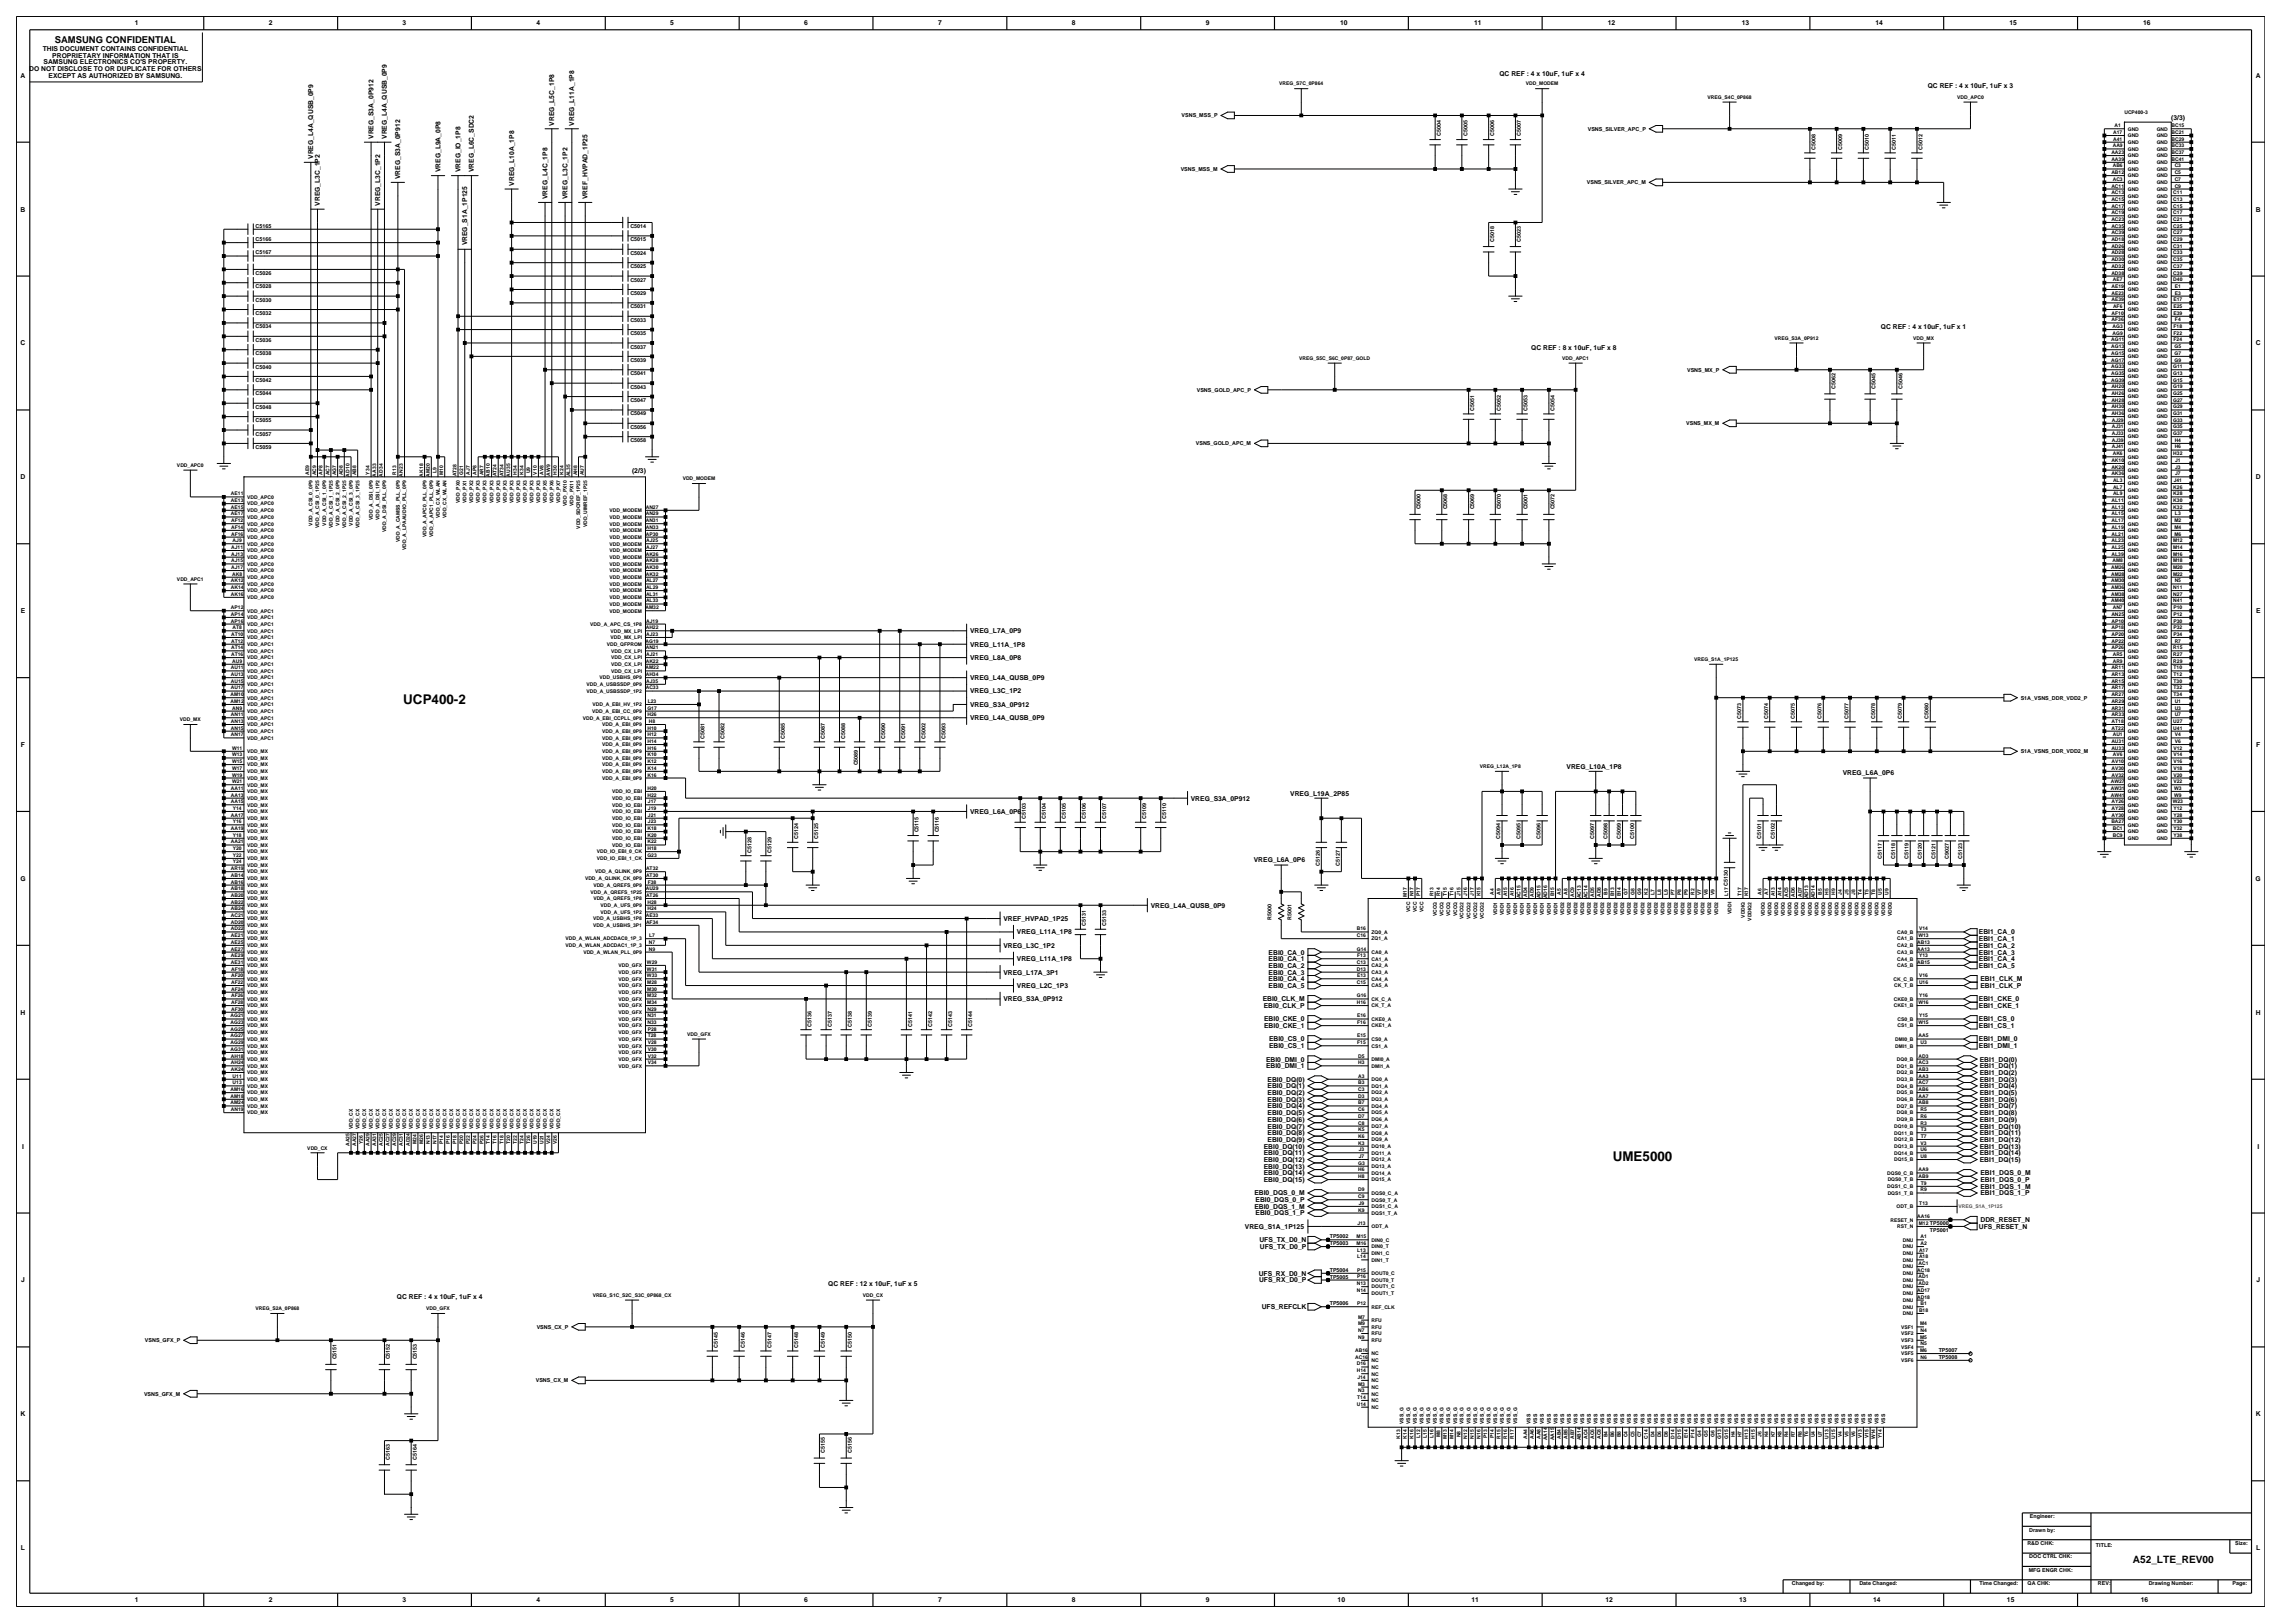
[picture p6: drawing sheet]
<svg xmlns="http://www.w3.org/2000/svg" width="420mm" height="297mm" viewBox="0 0 420 297" stroke-linecap="round" stroke-linejoin="round" font-family="sans-serif">
<defs><g id="words">
<g font-size="2.5">
<text x="73.8" y="128.9">UCP400-2</text>
<text x="295.2" y="212.4">UME5000</text>
</g>
<text font-size="1.9" x="390.3" y="286">A52_LTE_REV00</text>
<text font-size="1.7" x="10" y="7.8">SAMSUNG CONFIDENTIAL</text>
<g font-size="1.2">
<text x="24.7" y="4.7">1</text>
<text x="49.2" y="4.7">2</text>
<text x="73.7" y="4.7">3</text>
<text x="98.2" y="4.7">4</text>
<text x="122.7" y="4.7">5</text>
<text x="147.2" y="4.7">6</text>
<text x="171.7" y="4.7">7</text>
<text x="196.2" y="4.7">8</text>
<text x="220.7" y="4.7">9</text>
<text x="245.3" y="4.7">10</text>
<text x="269.8" y="4.7">11</text>
<text x="294.3" y="4.7">12</text>
<text x="318.7" y="4.7">13</text>
<text x="343.2" y="4.7">14</text>
<text x="367.7" y="4.7">15</text>
<text x="392.2" y="4.7">16</text>
<text x="7.8" y="9.3">THIS DOCUMENT CONTAINS CONFIDENTIAL</text>
<text x="8" y="11.8">SAMSUNG ELECTRONICS CO'S PROPERTY.</text>
<text x="9.6" y="10.6">PROPRIETARY INFORMATION THAT IS</text>
<text x="3.8" y="14.2">A</text>
<text x="5.4" y="13">DO NOT DISCLOSE TO OR DUPLICATE FOR OTHERS</text>
<text x="8.9" y="14.2">EXCEPT AS AUTHORIZED BY SAMSUNG.</text>
<text x="274.4" y="13.9">QC REF : 4 x 10uF, 1uF x 4</text>
<text x="352.8" y="16.1">QC REF : 4 x 10uF, 1uF x 3</text>
<text x="412.8" y="14.2">A</text>
<text x="101.4" y="23" transform="rotate(-90 101.4 23)">VREG_L5C_1P8</text>
<text x="105.1" y="23" transform="rotate(-90 105.1 23)">VREG_L11A_1P8</text>
<text x="397.4" y="22">(3/3)</text>
<text x="57.3" y="29.1" transform="rotate(-90 57.3 29.1)">VREG_L4A_QUSB_0P9</text>
<text x="68.4" y="25.4" transform="rotate(-90 68.4 25.4)">VREG_S3A_0P912</text>
<text x="70.8" y="25.4" transform="rotate(-90 70.8 25.4)">VREG_L4A_QUSB_0P9</text>
<text x="73.3" y="32.8" transform="rotate(-90 73.3 32.8)">VREG_S3A_0P912</text>
<text x="80.6" y="31.5" transform="rotate(-90 80.6 31.5)">VREG_L9A_0P8</text>
<text x="84.3" y="31.5" transform="rotate(-90 84.3 31.5)">VREG_IO_1P8</text>
<text x="86.7" y="31.5" transform="rotate(-90 86.7 31.5)">VREG_L6C_SDC2</text>
<text x="94.1" y="34" transform="rotate(-90 94.1 34)">VREG_L10A_1P8</text>
<text x="3.8" y="38.7">B</text>
<text x="58.5" y="37.7" transform="rotate(-90 58.5 37.7)">VREG_L3C_1P2</text>
<text x="69.6" y="37.7" transform="rotate(-90 69.6 37.7)">VREG_L3C_1P2</text>
<text x="100.2" y="36.4" transform="rotate(-90 100.2 36.4)">VREG_L4C_1P8</text>
<text x="103.9" y="36.4" transform="rotate(-90 103.9 36.4)">VREG_L3C_1P2</text>
<text x="107.5" y="36.4" transform="rotate(-90 107.5 36.4)">VREF_HVPAD_1P25</text>
<text x="412.8" y="38.7">B</text>
<text x="85.5" y="44.9" transform="rotate(-90 85.5 44.9)">VREG_S1A_1P125</text>
<text x="3.8" y="63.2">C</text>
<text x="280.2" y="64.1">QC REF : 8 x 10uF, 1uF x 8</text>
<text x="344.2" y="60.2">QC REF : 4 x 10uF, 1uF x 1</text>
<text x="412.8" y="63.2">C</text>
<text x="3.8" y="87.7">D</text>
<text x="115.7" y="86.6">(2/3)</text>
<text x="412.8" y="87.7">D</text>
<text x="3.8" y="112.2">E</text>
<text x="412.9" y="112.2">E</text>
<text x="177.5" y="115.9">VREG_L7A_0P9</text>
<text x="177.5" y="118.3">VREG_L11A_1P8</text>
<text x="177.5" y="120.8">VREG_L8A_0P8</text>
<text x="177.5" y="124.4">VREG_L4A_QUSB_0P9</text>
<text x="177.5" y="126.9">VREG_L3C_1P2</text>
<text x="177.5" y="131.8">VREG_L4A_QUSB_0P9</text>
<text x="177.5" y="129.3">VREG_S3A_0P912</text>
<text x="3.8" y="136.7">F</text>
<text x="412.9" y="136.7">F</text>
<text x="286.7" y="140.7">VREG_L10A_1P8</text>
<text x="337.2" y="141.9">VREG_L6A_0P6</text>
<text x="177.5" y="148.9">VREG_L6A_0P6</text>
<text x="217.9" y="146.5">VREG_S3A_0P912</text>
<text x="236.1" y="145.6">VREG_L19A_2P85</text>
<text x="3.7" y="161.2">G</text>
<text x="229.5" y="157.8">VREG_L6A_0P6</text>
<text x="412.8" y="161.2">G</text>
<text x="210.6" y="166.1">VREG_L4A_QUSB_0P9</text>
<text x="183.6" y="168.5">VREF_HVPAD_1P25</text>
<text x="183.6" y="173.4">VREG_L3C_1P2</text>
<text x="186.1" y="171">VREG_L11A_1P8</text>
<text x="362.1" y="171">EBI1_CA_0</text>
<text x="362.1" y="172.2">EBI1_CA_1</text>
<text x="362.1" y="173.4">EBI1_CA_2</text>
<text x="183.6" y="178.3">VREG_L17A_3P1</text>
<text x="186.1" y="175.9">VREG_L11A_1P8</text>
<text x="232.2" y="179.5">EBI0_CA_4</text>
<text x="232.2" y="175.9">EBI0_CA_1</text>
<text x="232.2" y="174.7">EBI0_CA_0</text>
<text x="232.2" y="177.1">EBI0_CA_2</text>
<text x="232.2" y="178.3">EBI0_CA_3</text>
<text x="362.1" y="175.9">EBI1_CA_4</text>
<text x="362.1" y="177.1">EBI1_CA_5</text>
<text x="362.1" y="174.7">EBI1_CA_3</text>
<text x="362.4" y="179.5">EBI1_CLK_M</text>
<text x="3.8" y="185.7">H</text>
<text x="183.6" y="183.2">VREG_S3A_0P912</text>
<text x="186.1" y="180.8">VREG_L2C_1P3</text>
<text x="231.1" y="183.2">EBI0_CLK_M</text>
<text x="231.3" y="184.5">EBI0_CLK_P</text>
<text x="232.2" y="180.8">EBI0_CA_5</text>
<text x="362.1" y="183.2">EBI1_CKE_0</text>
<text x="362.1" y="184.5">EBI1_CKE_1</text>
<text x="362.4" y="180.8">EBI1_CLK_P</text>
<text x="412.8" y="185.7">H</text>
<text x="231.3" y="186.9">EBI0_CKE_0</text>
<text x="231.3" y="188.1">EBI0_CKE_1</text>
<text x="232.2" y="190.6">EBI0_CS_0</text>
<text x="232.2" y="191.8">EBI0_CS_1</text>
<text x="362.1" y="186.9">EBI1_CS_0</text>
<text x="362.1" y="191.8">EBI1_DMI_1</text>
<text x="362.1" y="188.1">EBI1_CS_1</text>
<text x="362.1" y="190.6">EBI1_DMI_0</text>
<text x="231.7" y="195.5">EBI0_DMI_1</text>
<text x="231.7" y="194.2">EBI0_DMI_0</text>
<text x="232" y="197.9">EBI0_DQ(0)</text>
<text x="362.3" y="196.7">EBI1_DQ(2)</text>
<text x="362.3" y="195.5">EBI1_DQ(1)</text>
<text x="362.3" y="194.2">EBI1_DQ(0)</text>
<text x="362.3" y="197.9">EBI1_DQ(3)</text>
<text x="232" y="201.6">EBI0_DQ(3)</text>
<text x="232" y="199.1">EBI0_DQ(1)</text>
<text x="232" y="202.8">EBI0_DQ(4)</text>
<text x="232" y="200.4">EBI0_DQ(2)</text>
<text x="362.3" y="200.4">EBI1_DQ(5)</text>
<text x="362.3" y="202.8">EBI1_DQ(7)</text>
<text x="362.3" y="199.1">EBI1_DQ(4)</text>
<text x="362.3" y="201.6">EBI1_DQ(6)</text>
<text x="232" y="207.7">EBI0_DQ(8)</text>
<text x="232" y="209">EBI0_DQ(9)</text>
<text x="232" y="205.3">EBI0_DQ(6)</text>
<text x="232" y="204">EBI0_DQ(5)</text>
<text x="232" y="206.5">EBI0_DQ(7)</text>
<text x="362.3" y="206.5">EBI1_DQ(10)</text>
<text x="362.3" y="204">EBI1_DQ(8)</text>
<text x="362.3" y="205.3">EBI1_DQ(9)</text>
<text x="362.3" y="207.7">EBI1_DQ(11)</text>
<text x="362.3" y="209">EBI1_DQ(12)</text>
<text x="4" y="210.2">I</text>
<text x="231.3" y="213.8">EBI0_DQ(13)</text>
<text x="231.3" y="215.1">EBI0_DQ(14)</text>
<text x="231.3" y="211.4">EBI0_DQ(11)</text>
<text x="231.3" y="212.6">EBI0_DQ(12)</text>
<text x="231.3" y="210.2">EBI0_DQ(10)</text>
<text x="362.3" y="211.4">EBI1_DQ(14)</text>
<text x="362.3" y="212.6">EBI1_DQ(15)</text>
<text x="362.3" y="210.2">EBI1_DQ(13)</text>
<text x="362.4" y="215.1">EBI1_DQS_0_M</text>
<text x="413.1" y="210.2">I</text>
<text x="229.6" y="221.2">EBI0_DQS_1_M</text>
<text x="229.6" y="218.7">EBI0_DQS_0_M</text>
<text x="229.8" y="220">EBI0_DQS_0_P</text>
<text x="231.3" y="216.3">EBI0_DQ(15)</text>
<text x="362.4" y="218.7">EBI1_DQS_1_P</text>
<text x="362.4" y="217.5">EBI1_DQS_1_M</text>
<text x="362.4" y="216.3">EBI1_DQS_0_P</text>
<text x="227.8" y="224.9">VREG_S1A_1P125</text>
<text x="229.8" y="222.4">EBI0_DQS_1_P</text>
<text x="230.5" y="227.3">UFS_TX_D0_N</text>
<text x="362.1" y="224.9">UFS_RESET_N</text>
<text x="362.4" y="223.6">DDR_RESET_N</text>
<text x="230.3" y="233.4">UFS_RX_D0_N</text>
<text x="230.6" y="228.5">UFS_TX_D0_P</text>
<text x="3.9" y="234.7">J</text>
<text x="72.6" y="237.7">QC REF : 4 x 10uF, 1uF x 4</text>
<text x="151.6" y="235.3">QC REF : 12 x 10uF, 1uF x 5</text>
<text x="230.4" y="234.7">UFS_RX_D0_P</text>
<text x="230.9" y="239.6">UFS_REFCLK</text>
<text x="412.9" y="234.7">J</text>
<text x="3.8" y="259.2">K</text>
<text x="412.8" y="259.2">K</text>
<text x="3.8" y="283.7">L</text>
<text x="412.9" y="283.7">L</text>
<text x="24.7" y="293.2">1</text>
<text x="49.2" y="293.2">2</text>
<text x="73.7" y="293.2">3</text>
<text x="98.2" y="293.2">4</text>
<text x="122.7" y="293.2">5</text>
<text x="147.2" y="293.2">6</text>
<text x="171.7" y="293.2">7</text>
<text x="196.2" y="293.2">8</text>
<text x="220.7" y="293.2">9</text>
<text x="244.8" y="293.2">10</text>
<text x="269.3" y="293.2">11</text>
<text x="293.8" y="293.2">12</text>
<text x="318.3" y="293.2">13</text>
<text x="342.8" y="293.2">14</text>
<text x="367.3" y="293.2">15</text>
<text x="391.8" y="293.2">16</text>
</g>
<g font-size="1">
<text x="216.2" y="21.5">VSNS_MSS_P</text>
<text x="290.6" y="23.9">VSNS_SILVER_APC_P</text>
<text x="263.7" y="25" transform="rotate(-90 263.7 25)">C5004</text>
<text x="268.6" y="25" transform="rotate(-90 268.6 25)">C5005</text>
<text x="273.4" y="25" transform="rotate(-90 273.4 25)">C5006</text>
<text x="278.3" y="25" transform="rotate(-90 278.3 25)">C5007</text>
<text x="332.2" y="27.4" transform="rotate(-90 332.2 27.4)">C5008</text>
<text x="337.1" y="27.4" transform="rotate(-90 337.1 27.4)">C5009</text>
<text x="342" y="27.4" transform="rotate(-90 342 27.4)">C5010</text>
<text x="346.9" y="27.4" transform="rotate(-90 346.9 27.4)">C5011</text>
<text x="351.8" y="27.4" transform="rotate(-90 351.8 27.4)">C5012</text>
<text x="216.1" y="31.3">VSNS_MSS_M</text>
<text x="290.4" y="33.7">VSNS_SILVER_APC_M</text>
<text x="46.8" y="41.6">C5165</text>
<text x="115.4" y="41.7">C5014</text>
<text x="46.8" y="44.1">C5166</text>
<text x="46.8" y="46.5">C5167</text>
<text x="115.4" y="44.2">C5015</text>
<text x="115.4" y="46.6">C5024</text>
<text x="273.4" y="44.2" transform="rotate(-90 273.4 44.2)">C5018</text>
<text x="278.3" y="44.2" transform="rotate(-90 278.3 44.2)">C5023</text>
<text x="46.8" y="50.3">C5026</text>
<text x="46.8" y="52.8">C5028</text>
<text x="115.4" y="51.5">C5027</text>
<text x="115.4" y="49.1">C5025</text>
<text x="115.4" y="54">C5029</text>
<text x="46.8" y="55.2">C5030</text>
<text x="46.8" y="57.6">C5032</text>
<text x="115.4" y="56.4">C5031</text>
<text x="115.4" y="58.9">C5033</text>
<text x="46.8" y="60.1">C5034</text>
<text x="46.8" y="62.6">C5036</text>
<text x="46.8" y="65">C5038</text>
<text x="115.4" y="63.8">C5037</text>
<text x="115.4" y="61.3">C5035</text>
<text x="46.8" y="69.9">C5042</text>
<text x="46.8" y="67.5">C5040</text>
<text x="115.4" y="71.1">C5043</text>
<text x="115.4" y="68.7">C5041</text>
<text x="115.4" y="66.2">C5039</text>
<text x="219" y="71.7">VSNS_GOLD_APC_P</text>
<text x="308.7" y="68">VSNS_MX_P</text>
<text x="335.9" y="71.2" transform="rotate(-90 335.9 71.2)">C5062</text>
<text x="343.3" y="71.2" transform="rotate(-90 343.3 71.2)">C5045</text>
<text x="348.2" y="71.2" transform="rotate(-90 348.2 71.2)">C5046</text>
<text x="46.8" y="74.8">C5048</text>
<text x="46.8" y="77.2">C5055</text>
<text x="46.8" y="72.4">C5044</text>
<text x="115.4" y="73.6">C5047</text>
<text x="115.4" y="76">C5049</text>
<text x="269.8" y="75.2" transform="rotate(-90 269.8 75.2)">C5051</text>
<text x="274.7" y="75.2" transform="rotate(-90 274.7 75.2)">C5052</text>
<text x="279.6" y="75.2" transform="rotate(-90 279.6 75.2)">C5053</text>
<text x="284.5" y="75.2" transform="rotate(-90 284.5 75.2)">C5054</text>
<text x="308.6" y="77.8">VSNS_MX_M</text>
<text x="46.8" y="82.1">C5059</text>
<text x="46.8" y="79.7">C5057</text>
<text x="115.4" y="78.5">C5056</text>
<text x="115.4" y="80.9">C5058</text>
<text x="218.9" y="81.5">VSNS_GOLD_APC_M</text>
<text x="260" y="93.2" transform="rotate(-90 260 93.2)">C5000</text>
<text x="264.9" y="93.2" transform="rotate(-90 264.9 93.2)">C5068</text>
<text x="269.8" y="93.2" transform="rotate(-90 269.8 93.2)">C5069</text>
<text x="274.7" y="93.2" transform="rotate(-90 274.7 93.2)">C5070</text>
<text x="279.6" y="93.2" transform="rotate(-90 279.6 93.2)">C5001</text>
<text x="284.5" y="93.2" transform="rotate(-90 284.5 93.2)">C5072</text>
<text x="318.7" y="131.5" transform="rotate(-90 318.7 131.5)">C5073</text>
<text x="323.6" y="131.5" transform="rotate(-90 323.6 131.5)">C5074</text>
<text x="328.5" y="131.5" transform="rotate(-90 328.5 131.5)">C5075</text>
<text x="333.4" y="131.5" transform="rotate(-90 333.4 131.5)">C5076</text>
<text x="338.3" y="131.5" transform="rotate(-90 338.3 131.5)">C5077</text>
<text x="343.2" y="131.5" transform="rotate(-90 343.2 131.5)">C5078</text>
<text x="348.1" y="131.5" transform="rotate(-90 348.1 131.5)">C5079</text>
<text x="353" y="131.5" transform="rotate(-90 353 131.5)">C5080</text>
<text x="369.8" y="128">S1A_VSNS_DDR_VDD2_P</text>
<text x="128.9" y="135.2" transform="rotate(-90 128.9 135.2)">C5081</text>
<text x="132.6" y="135.2" transform="rotate(-90 132.6 135.2)">C5082</text>
<text x="143.6" y="135.2" transform="rotate(-90 143.6 135.2)">C5085</text>
<text x="151" y="135.2" transform="rotate(-90 151 135.2)">C5087</text>
<text x="154.6" y="135.2" transform="rotate(-90 154.6 135.2)">C5088</text>
<text x="162" y="135.2" transform="rotate(-90 162 135.2)">C5090</text>
<text x="165.7" y="135.2" transform="rotate(-90 165.7 135.2)">C5091</text>
<text x="169.4" y="135.2" transform="rotate(-90 169.4 135.2)">C5002</text>
<text x="173" y="135.2" transform="rotate(-90 173 135.2)">C5093</text>
<text x="369.8" y="137.8">S1A_VSNS_DDR_VDD2_M</text>
<text x="157" y="140.1" transform="rotate(-90 157 140.1)">C5089</text>
<text x="187.7" y="149.9" transform="rotate(-90 187.7 149.9)">C5103</text>
<text x="191.4" y="149.9" transform="rotate(-90 191.4 149.9)">C5104</text>
<text x="195.1" y="149.9" transform="rotate(-90 195.1 149.9)">C5105</text>
<text x="198.7" y="149.9" transform="rotate(-90 198.7 149.9)">C5106</text>
<text x="202.4" y="149.9" transform="rotate(-90 202.4 149.9)">C5107</text>
<text x="209.8" y="149.9" transform="rotate(-90 209.8 149.9)">C5109</text>
<text x="213.4" y="149.9" transform="rotate(-90 213.4 149.9)">C5110</text>
<text x="137.5" y="156" transform="rotate(-90 137.5 156)">C5128</text>
<text x="141.2" y="156" transform="rotate(-90 141.2 156)">C5129</text>
<text x="146.1" y="153.5" transform="rotate(-90 146.1 153.5)">C5124</text>
<text x="149.8" y="153.5" transform="rotate(-90 149.8 153.5)">C5125</text>
<text x="168.1" y="152.3" transform="rotate(-90 168.1 152.3)">C5115</text>
<text x="171.8" y="152.3" transform="rotate(-90 171.8 152.3)">C5116</text>
<text x="274.6" y="153.5" transform="rotate(-90 274.6 153.5)">C5094</text>
<text x="278.3" y="153.5" transform="rotate(-90 278.3 153.5)">C5095</text>
<text x="281.9" y="153.5" transform="rotate(-90 281.9 153.5)">C5096</text>
<text x="291.7" y="153.5" transform="rotate(-90 291.7 153.5)">C5097</text>
<text x="294.2" y="153.5" transform="rotate(-90 294.2 153.5)">C5098</text>
<text x="296.6" y="153.5" transform="rotate(-90 296.6 153.5)">C5099</text>
<text x="299.1" y="153.5" transform="rotate(-90 299.1 153.5)">C5100</text>
<text x="322.3" y="153.5" transform="rotate(-90 322.3 153.5)">C5101</text>
<text x="324.8" y="153.5" transform="rotate(-90 324.8 153.5)">C5102</text>
<text x="241.5" y="158.4" transform="rotate(-90 241.5 158.4)">C5126</text>
<text x="245.2" y="158.4" transform="rotate(-90 245.2 158.4)">C5127</text>
<text x="344.4" y="157.2" transform="rotate(-90 344.4 157.2)">C5117</text>
<text x="346.8" y="157.2" transform="rotate(-90 346.8 157.2)">C5118</text>
<text x="349.3" y="157.2" transform="rotate(-90 349.3 157.2)">C5119</text>
<text x="351.7" y="157.2" transform="rotate(-90 351.7 157.2)">C5120</text>
<text x="354.2" y="157.2" transform="rotate(-90 354.2 157.2)">C5121</text>
<text x="356.6" y="157.2" transform="rotate(-90 356.6 157.2)">C9027</text>
<text x="359.1" y="157.2" transform="rotate(-90 359.1 157.2)">C5123</text>
<text x="198.7" y="169.5" transform="rotate(-90 198.7 169.5)">C5131</text>
<text x="202.4" y="169.5" transform="rotate(-90 202.4 169.5)">C5133</text>
<text x="232.7" y="168.3" transform="rotate(-90 232.7 168.3)">R5000</text>
<text x="236.3" y="168.3" transform="rotate(-90 236.3 168.3)">R5001</text>
<text x="148.5" y="187.8" transform="rotate(-90 148.5 187.8)">C5136</text>
<text x="152.2" y="187.8" transform="rotate(-90 152.2 187.8)">C5137</text>
<text x="155.9" y="187.8" transform="rotate(-90 155.9 187.8)">C5138</text>
<text x="159.5" y="187.8" transform="rotate(-90 159.5 187.8)">C5139</text>
<text x="166.9" y="187.8" transform="rotate(-90 166.9 187.8)">C5141</text>
<text x="170.6" y="187.8" transform="rotate(-90 170.6 187.8)">C5142</text>
<text x="174.2" y="187.8" transform="rotate(-90 174.2 187.8)">C5143</text>
<text x="177.9" y="187.8" transform="rotate(-90 177.9 187.8)">C5144</text>
<text x="243.3" y="227.8">TP5003</text>
<text x="243.3" y="226.6">TP5002</text>
<text x="353.2" y="225.4">TP5001</text>
<text x="243.3" y="234">TP5005</text>
<text x="243.3" y="232.7">TP5004</text>
<text x="243.3" y="238.9">TP5006</text>
<text x="26.5" y="245.6">VSNS_GFX_P</text>
<text x="98.2" y="243.2">VSNS_CX_P</text>
<text x="61.6" y="248.8" transform="rotate(-90 61.6 248.8)">C5151</text>
<text x="71.4" y="248.8" transform="rotate(-90 71.4 248.8)">C5152</text>
<text x="76.3" y="248.8" transform="rotate(-90 76.3 248.8)">C5153</text>
<text x="131.4" y="246.6" transform="rotate(-90 131.4 246.6)">C5145</text>
<text x="136.3" y="246.6" transform="rotate(-90 136.3 246.6)">C5146</text>
<text x="141.2" y="246.6" transform="rotate(-90 141.2 246.6)">C5147</text>
<text x="146.1" y="246.6" transform="rotate(-90 146.1 246.6)">C5148</text>
<text x="151" y="246.6" transform="rotate(-90 151 246.6)">C5149</text>
<text x="155.9" y="246.6" transform="rotate(-90 155.9 246.6)">C5150</text>
<text x="354.8" y="247.4">TP5007</text>
<text x="354.8" y="248.7">TP5008</text>
<text x="26.4" y="255.4">VSNS_GFX_M</text>
<text x="98.1" y="252.9">VSNS_CX_M</text>
<text x="71.4" y="267.1" transform="rotate(-90 71.4 267.1)">C5163</text>
<text x="76.3" y="267.1" transform="rotate(-90 76.3 267.1)">C5164</text>
<text x="151" y="265.9" transform="rotate(-90 151 265.9)">C5155</text>
<text x="155.9" y="265.9" transform="rotate(-90 155.9 265.9)">C5156</text>
<text x="371.4" y="280.2">Drawn by:</text>
<text x="371.5" y="277.8">Engineer:</text>
<text x="371" y="282.7">R&amp;D CHK:</text>
<text x="371.3" y="287.6">MFG ENGR CHK:</text>
<text x="371.4" y="285.2">DOC CTRL CHK:</text>
<text x="383.6" y="283">TITLE:</text>
<text x="409.1" y="282.7">Size:</text>
<text x="327.9" y="290.1">Changed by:</text>
<text x="340.3" y="290.1">Date Changed:</text>
<text x="362.2" y="290.1">Time Changed:</text>
<text x="371.1" y="290.1">QA CHK:</text>
<text x="383.9" y="290.1">REV:</text>
<text x="393.2" y="290.1">Drawing Number:</text>
<text x="408.6" y="290.1">Page:</text>
</g>
<g font-size=".9">
<text x="234.1" y="15.6">VREG_S7C_0P864</text>
<text x="279.2" y="15.6">VDD_MODEM</text>
<text x="312.5" y="18.1">VREG_S4C_0P868</text>
<text x="358.2" y="18.1">VDD_APC0</text>
<text x="387" y="23.3">A1</text>
<text x="388.8" y="20.8">UCP400-3</text>
<text x="389.4" y="23.9">GND</text>
<text x="394.7" y="23.9">GND</text>
<text x="397.4" y="23.3">BC15</text>
<text x="386.4" y="28.2">AA23</text>
<text x="386.4" y="29.4">AA39</text>
<text x="386.6" y="27">AA9</text>
<text x="386.7" y="24.5">A17</text>
<text x="386.7" y="25.7">A41</text>
<text x="389.4" y="25.1">GND</text>
<text x="389.4" y="26.3">GND</text>
<text x="389.4" y="28.8">GND</text>
<text x="389.4" y="27.6">GND</text>
<text x="394.7" y="25.1">GND</text>
<text x="394.7" y="26.3">GND</text>
<text x="394.7" y="27.6">GND</text>
<text x="394.7" y="28.8">GND</text>
<text x="397.4" y="24.5">BC21</text>
<text x="397.4" y="25.7">BC29</text>
<text x="397.4" y="27">BC33</text>
<text x="397.4" y="28.2">BC37</text>
<text x="397.4" y="29.4">BC41</text>
<text x="386.4" y="34.3">AC11</text>
<text x="386.4" y="35.5">AC13</text>
<text x="386.4" y="31.9">AB12</text>
<text x="386.6" y="33.1">AC3</text>
<text x="386.6" y="30.6">AB6</text>
<text x="389.4" y="33.7">GND</text>
<text x="389.4" y="30">GND</text>
<text x="389.4" y="32.5">GND</text>
<text x="389.4" y="31.3">GND</text>
<text x="389.4" y="34.9">GND</text>
<text x="394.7" y="34.9">GND</text>
<text x="394.7" y="31.3">GND</text>
<text x="394.7" y="32.5">GND</text>
<text x="394.7" y="33.7">GND</text>
<text x="394.7" y="30">GND</text>
<text x="397.7" y="35.5">C11</text>
<text x="398" y="33.1">C7</text>
<text x="398" y="34.3">C9</text>
<text x="398" y="30.6">C3</text>
<text x="398" y="31.9">C5</text>
<text x="386.4" y="36.8">AC15</text>
<text x="386.4" y="38">AC17</text>
<text x="386.4" y="39.2">AC19</text>
<text x="386.4" y="40.4">AC23</text>
<text x="386.4" y="41.7">AC35</text>
<text x="389.4" y="36.2">GND</text>
<text x="389.4" y="37.4">GND</text>
<text x="389.4" y="38.6">GND</text>
<text x="389.4" y="39.8">GND</text>
<text x="389.4" y="41">GND</text>
<text x="394.7" y="36.2">GND</text>
<text x="394.7" y="37.4">GND</text>
<text x="394.7" y="38.6">GND</text>
<text x="394.7" y="39.8">GND</text>
<text x="394.7" y="41">GND</text>
<text x="397.7" y="36.8">C13</text>
<text x="397.7" y="38">C15</text>
<text x="397.7" y="39.2">C17</text>
<text x="397.7" y="40.4">C21</text>
<text x="397.7" y="41.7">C25</text>
<text x="386.4" y="42.9">AC39</text>
<text x="386.4" y="44.1">AD18</text>
<text x="386.4" y="45.3">AD26</text>
<text x="386.4" y="46.6">AD28</text>
<text x="386.4" y="47.8">AD30</text>
<text x="389.4" y="44.7">GND</text>
<text x="389.4" y="45.9">GND</text>
<text x="389.4" y="47.2">GND</text>
<text x="389.4" y="42.3">GND</text>
<text x="389.4" y="43.5">GND</text>
<text x="394.7" y="45.9">GND</text>
<text x="394.7" y="47.2">GND</text>
<text x="394.7" y="42.3">GND</text>
<text x="394.7" y="43.5">GND</text>
<text x="394.7" y="44.7">GND</text>
<text x="397.7" y="44.1">C29</text>
<text x="397.7" y="45.3">C31</text>
<text x="397.7" y="46.6">C33</text>
<text x="397.7" y="47.8">C35</text>
<text x="397.7" y="42.9">C27</text>
<text x="386.4" y="49">AD32</text>
<text x="386.4" y="50.2">AD38</text>
<text x="386.4" y="53.9">AE23</text>
<text x="386.4" y="52.7">AE19</text>
<text x="386.7" y="51.5">AE7</text>
<text x="389.4" y="52.1">GND</text>
<text x="389.4" y="48.4">GND</text>
<text x="389.4" y="49.6">GND</text>
<text x="389.4" y="50.8">GND</text>
<text x="389.4" y="53.3">GND</text>
<text x="394.7" y="52.1">GND</text>
<text x="394.7" y="53.3">GND</text>
<text x="394.7" y="48.4">GND</text>
<text x="394.7" y="49.6">GND</text>
<text x="394.7" y="50.8">GND</text>
<text x="397.7" y="51.5">D40</text>
<text x="397.7" y="49">C37</text>
<text x="397.7" y="50.2">C39</text>
<text x="398" y="52.7">E1</text>
<text x="398" y="53.9">E3</text>
<text x="386.4" y="55.1">AE39</text>
<text x="386.4" y="57.6">AF10</text>
<text x="386.4" y="58.8">AF36</text>
<text x="386.7" y="56.4">AF6</text>
<text x="389.4" y="55.8">GND</text>
<text x="389.4" y="58.2">GND</text>
<text x="389.4" y="59.4">GND</text>
<text x="389.4" y="57">GND</text>
<text x="389.4" y="54.5">GND</text>
<text x="394.7" y="59.4">GND</text>
<text x="394.7" y="55.8">GND</text>
<text x="394.7" y="57">GND</text>
<text x="394.7" y="54.5">GND</text>
<text x="394.7" y="58.2">GND</text>
<text x="397.8" y="55.1">E17</text>
<text x="397.8" y="56.4">E25</text>
<text x="397.8" y="57.6">E39</text>
<text x="398" y="58.8">F4</text>
<text x="237.8" y="65.8">VREG_S5C_S6C_0P87_GOLD</text>
<text x="285.9" y="65.8">VDD_APC1</text>
<text x="324.7" y="62.2">VREG_S3A_0P912</text>
<text x="350.1" y="62.2">VDD_MX</text>
<text x="386.4" y="64.9">AG15</text>
<text x="386.4" y="62.5">AG11</text>
<text x="386.4" y="63.7">AG13</text>
<text x="386.6" y="60">AG3</text>
<text x="386.6" y="61.3">AG9</text>
<text x="389.4" y="60.6">GND</text>
<text x="389.4" y="61.9">GND</text>
<text x="389.4" y="63.1">GND</text>
<text x="389.4" y="64.3">GND</text>
<text x="389.4" y="65.5">GND</text>
<text x="394.7" y="64.3">GND</text>
<text x="394.7" y="65.5">GND</text>
<text x="394.7" y="61.9">GND</text>
<text x="394.7" y="63.1">GND</text>
<text x="394.7" y="60.6">GND</text>
<text x="397.8" y="60">F18</text>
<text x="397.8" y="61.3">F22</text>
<text x="397.8" y="62.5">F24</text>
<text x="398" y="64.9">G7</text>
<text x="398" y="63.7">G5</text>
<text x="386.4" y="66.2">AG17</text>
<text x="386.4" y="67.4">AG33</text>
<text x="386.4" y="68.6">AG35</text>
<text x="386.4" y="69.8">AG39</text>
<text x="386.4" y="71.1">AH20</text>
<text x="389.4" y="66.8">GND</text>
<text x="389.4" y="68">GND</text>
<text x="389.4" y="69.2">GND</text>
<text x="389.4" y="70.4">GND</text>
<text x="389.4" y="71.7">GND</text>
<text x="394.7" y="66.8">GND</text>
<text x="394.7" y="68">GND</text>
<text x="394.7" y="69.2">GND</text>
<text x="394.7" y="70.4">GND</text>
<text x="394.7" y="71.7">GND</text>
<text x="397.7" y="67.4">G11</text>
<text x="397.7" y="68.6">G13</text>
<text x="397.7" y="69.8">G15</text>
<text x="397.7" y="71.1">G19</text>
<text x="398" y="66.2">G9</text>
<text x="386.4" y="72.3">AH26</text>
<text x="386.4" y="73.5">AH28</text>
<text x="386.4" y="74.7">AH30</text>
<text x="386.4" y="75.9">AH36</text>
<text x="386.5" y="77.2">AJ29</text>
<text x="389.4" y="74.1">GND</text>
<text x="389.4" y="75.3">GND</text>
<text x="389.4" y="76.6">GND</text>
<text x="389.4" y="77.8">GND</text>
<text x="389.4" y="72.9">GND</text>
<text x="394.7" y="74.1">GND</text>
<text x="394.7" y="75.3">GND</text>
<text x="394.7" y="76.6">GND</text>
<text x="394.7" y="77.8">GND</text>
<text x="394.7" y="72.9">GND</text>
<text x="397.7" y="72.3">G25</text>
<text x="397.7" y="73.5">G27</text>
<text x="397.7" y="74.7">G29</text>
<text x="397.7" y="75.9">G31</text>
<text x="397.7" y="77.2">G33</text>
<text x="386.5" y="82.1">AJ41</text>
<text x="386.5" y="78.4">AJ31</text>
<text x="386.5" y="79.6">AJ33</text>
<text x="386.5" y="80.9">AJ39</text>
<text x="386.6" y="83.3">AK6</text>
<text x="389.4" y="83.9">GND</text>
<text x="389.4" y="79">GND</text>
<text x="389.4" y="80.2">GND</text>
<text x="389.4" y="81.5">GND</text>
<text x="389.4" y="82.7">GND</text>
<text x="394.7" y="83.9">GND</text>
<text x="394.7" y="81.5">GND</text>
<text x="394.7" y="82.7">GND</text>
<text x="394.7" y="79">GND</text>
<text x="394.7" y="80.2">GND</text>
<text x="397.7" y="78.4">G35</text>
<text x="397.7" y="79.6">G37</text>
<text x="397.7" y="83.3">H32</text>
<text x="398" y="80.9">H4</text>
<text x="398" y="82.1">H6</text>
<text x="32.4" y="85.4">VDD_APC0</text>
<text x="56.6" y="86.9" transform="rotate(-90 56.6 86.9)">AE9</text>
<text x="57.8" y="86.9" transform="rotate(-90 57.8 86.9)">AC9</text>
<text x="59" y="86.9" transform="rotate(-90 59 86.9)">AF8</text>
<text x="60.3" y="86.9" transform="rotate(-90 60.3 86.9)">AC7</text>
<text x="61.5" y="87" transform="rotate(-90 61.5 87)">AG7</text>
<text x="62.7" y="86.9" transform="rotate(-90 62.7 86.9)">AD8</text>
<text x="64" y="87.2" transform="rotate(-90 64 87.2)">AD10</text>
<text x="65.2" y="86.9" transform="rotate(-90 65.2 86.9)">AB8</text>
<text x="67.6" y="86.8" transform="rotate(-90 67.6 86.8)">Y34</text>
<text x="68.9" y="87.2" transform="rotate(-90 68.9 87.2)">AA33</text>
<text x="70.1" y="87.2" transform="rotate(-90 70.1 87.2)">AD34</text>
<text x="72.5" y="86.9" transform="rotate(-90 72.5 86.9)">R13</text>
<text x="73.7" y="87.2" transform="rotate(-90 73.7 87.2)">AN23</text>
<text x="77.4" y="87.2" transform="rotate(-90 77.4 87.2)">AK18</text>
<text x="78.6" y="87.2" transform="rotate(-90 78.6 87.2)">AM20</text>
<text x="79.9" y="86.6" transform="rotate(-90 79.9 86.6)">L9</text>
<text x="81.1" y="86.9" transform="rotate(-90 81.1 86.9)">M10</text>
<text x="83.5" y="87.1" transform="rotate(-90 83.5 87.1)">AT28</text>
<text x="84.8" y="86.9" transform="rotate(-90 84.8 86.9)">G21</text>
<text x="86" y="86.9" transform="rotate(-90 86 86.9)">AJ7</text>
<text x="87.2" y="86.9" transform="rotate(-90 87.2 86.9)">AP8</text>
<text x="88.5" y="86.9" transform="rotate(-90 88.5 86.9)">AR7</text>
<text x="89.7" y="87.2" transform="rotate(-90 89.7 87.2)">AB10</text>
<text x="90.9" y="87.1" transform="rotate(-90 90.9 87.1)">AT24</text>
<text x="92.1" y="87.1" transform="rotate(-90 92.1 87.1)">AT34</text>
<text x="93.3" y="87.2" transform="rotate(-90 93.3 87.2)">AU35</text>
<text x="94.6" y="86.9" transform="rotate(-90 94.6 86.9)">H34</text>
<text x="95.8" y="86.9" transform="rotate(-90 95.8 86.9)">K34</text>
<text x="97" y="86.6" transform="rotate(-90 97 86.6)">U9</text>
<text x="98.2" y="86.8" transform="rotate(-90 98.2 86.8)">V10</text>
<text x="99.5" y="86.9" transform="rotate(-90 99.5 86.9)">AV8</text>
<text x="100.7" y="87" transform="rotate(-90 100.7 87)">AW9</text>
<text x="101.9" y="86.9" transform="rotate(-90 101.9 86.9)">H30</text>
<text x="103.1" y="86.9" transform="rotate(-90 103.1 86.9)">K24</text>
<text x="104.4" y="87.1" transform="rotate(-90 104.4 87.1)">AL35</text>
<text x="105.6" y="86.9" transform="rotate(-90 105.6 86.9)">AH8</text>
<text x="106.8" y="86.9" transform="rotate(-90 106.8 86.9)">AU7</text>
<text x="124.9" y="87.9">VDD_MODEM</text>
<text x="386.4" y="84.5">AK10</text>
<text x="386.4" y="85.8">AK20</text>
<text x="386.4" y="87">AK36</text>
<text x="386.7" y="88.2">AL3</text>
<text x="386.7" y="89.4">AL7</text>
<text x="389.4" y="88.8">GND</text>
<text x="389.4" y="85.1">GND</text>
<text x="389.4" y="86.4">GND</text>
<text x="389.4" y="87.6">GND</text>
<text x="394.7" y="85.1">GND</text>
<text x="394.7" y="86.4">GND</text>
<text x="394.7" y="88.8">GND</text>
<text x="394.7" y="87.6">GND</text>
<text x="397.7" y="89.4">K26</text>
<text x="397.8" y="88.2">J41</text>
<text x="398.1" y="87">J7</text>
<text x="398.1" y="84.5">J1</text>
<text x="398.1" y="85.8">J3</text>
<text x="42.3" y="93.1">AE15</text>
<text x="42.3" y="94.3">AE17</text>
<text x="42.3" y="90.6">AE11</text>
<text x="42.3" y="91.9">AE13</text>
<text x="42.3" y="95.5">AF12</text>
<text x="45.2" y="92.5">VDD_APC0</text>
<text x="45.2" y="93.7">VDD_APC0</text>
<text x="45.2" y="94.9">VDD_APC0</text>
<text x="45.2" y="91.3">VDD_APC0</text>
<text x="68.2" y="95.2" transform="rotate(-90 68.2 95.2)">VDD_A_DSI_0P9</text>
<text x="69.5" y="95.2" transform="rotate(-90 69.5 95.2)">VDD_A_DSI_1P2</text>
<text x="80.5" y="94.9" transform="rotate(-90 80.5 94.9)">VDD_CX_WLAN</text>
<text x="81.7" y="94.9" transform="rotate(-90 81.7 94.9)">VDD_CX_WLAN</text>
<text x="84.1" y="92.1" transform="rotate(-90 84.1 92.1)">VDD_PX0</text>
<text x="85.4" y="92.1" transform="rotate(-90 85.4 92.1)">VDD_PX1</text>
<text x="86.6" y="92.1" transform="rotate(-90 86.6 92.1)">VDD_PX2</text>
<text x="87.8" y="92.1" transform="rotate(-90 87.8 92.1)">VDD_PX3</text>
<text x="89.1" y="92.1" transform="rotate(-90 89.1 92.1)">VDD_PX3</text>
<text x="90.3" y="92.1" transform="rotate(-90 90.3 92.1)">VDD_PX3</text>
<text x="91.5" y="92.1" transform="rotate(-90 91.5 92.1)">VDD_PX3</text>
<text x="92.7" y="92.1" transform="rotate(-90 92.7 92.1)">VDD_PX3</text>
<text x="94" y="92.1" transform="rotate(-90 94 92.1)">VDD_PX3</text>
<text x="95.2" y="92.1" transform="rotate(-90 95.2 92.1)">VDD_PX3</text>
<text x="96.4" y="92.1" transform="rotate(-90 96.4 92.1)">VDD_PX3</text>
<text x="97.6" y="92.1" transform="rotate(-90 97.6 92.1)">VDD_PX3</text>
<text x="98.9" y="92.1" transform="rotate(-90 98.9 92.1)">VDD_PX3</text>
<text x="100.1" y="92.1" transform="rotate(-90 100.1 92.1)">VDD_PX5</text>
<text x="101.3" y="92.1" transform="rotate(-90 101.3 92.1)">VDD_PX6</text>
<text x="102.5" y="92.1" transform="rotate(-90 102.5 92.1)">VDD_PX7</text>
<text x="103.7" y="92.6" transform="rotate(-90 103.7 92.6)">VDD_PX10</text>
<text x="105" y="92.6" transform="rotate(-90 105 92.6)">VDD_PX11</text>
<text x="111.5" y="93.7">VDD_MODEM</text>
<text x="111.5" y="94.9">VDD_MODEM</text>
<text x="118.2" y="93.1">AN27</text>
<text x="118.2" y="94.3">AN29</text>
<text x="118.2" y="95.5">AN31</text>
<text x="386.4" y="95.5">AL17</text>
<text x="386.4" y="91.9">AL11</text>
<text x="386.4" y="93.1">AL13</text>
<text x="386.4" y="94.3">AL15</text>
<text x="386.7" y="90.6">AL9</text>
<text x="389.4" y="90">GND</text>
<text x="389.4" y="91.3">GND</text>
<text x="389.4" y="92.5">GND</text>
<text x="389.4" y="93.7">GND</text>
<text x="389.4" y="94.9">GND</text>
<text x="394.7" y="90">GND</text>
<text x="394.7" y="91.3">GND</text>
<text x="394.7" y="92.5">GND</text>
<text x="394.7" y="93.7">GND</text>
<text x="394.7" y="94.9">GND</text>
<text x="397.7" y="90.6">K28</text>
<text x="397.7" y="91.9">K30</text>
<text x="397.7" y="93.1">K32</text>
<text x="397.9" y="95.5">M2</text>
<text x="398" y="94.3">L3</text>
<text x="42.3" y="96.8">AF14</text>
<text x="42.3" y="98">AF16</text>
<text x="42.3" y="100.4">AJ11</text>
<text x="42.3" y="101.7">AJ13</text>
<text x="42.6" y="99.2">AJ9</text>
<text x="45.2" y="99.8">VDD_APC0</text>
<text x="45.2" y="101.1">VDD_APC0</text>
<text x="45.2" y="96.2">VDD_APC0</text>
<text x="45.2" y="97.4">VDD_APC0</text>
<text x="45.2" y="98.6">VDD_APC0</text>
<text x="57.2" y="96.2" transform="rotate(-90 57.2 96.2)">VDD_A_CSI_0_0P9</text>
<text x="58.4" y="96.7" transform="rotate(-90 58.4 96.7)">VDD_A_CSI_0_1P25</text>
<text x="59.7" y="96.2" transform="rotate(-90 59.7 96.2)">VDD_A_CSI_1_0P9</text>
<text x="60.9" y="96.7" transform="rotate(-90 60.9 96.7)">VDD_A_CSI_1_1P25</text>
<text x="62.1" y="96.2" transform="rotate(-90 62.1 96.2)">VDD_A_CSI_2_0P9</text>
<text x="63.3" y="96.7" transform="rotate(-90 63.3 96.7)">VDD_A_CSI_2_1P25</text>
<text x="64.6" y="96.2" transform="rotate(-90 64.6 96.2)">VDD_A_CSI_3_0P9</text>
<text x="65.8" y="96.7" transform="rotate(-90 65.8 96.7)">VDD_A_CSI_3_1P25</text>
<text x="70.7" y="97.4" transform="rotate(-90 70.7 97.4)">VDD_A_DSI_PLL_0P9</text>
<text x="73.1" y="99.2" transform="rotate(-90 73.1 99.2)">VDD_A_CAMSS_PLL_0P9</text>
<text x="74.4" y="100.7" transform="rotate(-90 74.4 100.7)">VDD_A_LPAAUDIO_PLL_0P9</text>
<text x="78" y="98.3" transform="rotate(-90 78 98.3)">VDD_A_APC0_PLL_0P9</text>
<text x="79.3" y="98.3" transform="rotate(-90 79.3 98.3)">VDD_A_APC1_PLL_0P9</text>
<text x="106.2" y="96.7" transform="rotate(-90 106.2 96.7)">VDD_SDCREF_1P25</text>
<text x="107.4" y="96.5" transform="rotate(-90 107.4 96.5)">VDD_UIMREF_1P25</text>
<text x="111.5" y="96.2">VDD_MODEM</text>
<text x="111.5" y="97.4">VDD_MODEM</text>
<text x="111.5" y="98.6">VDD_MODEM</text>
<text x="111.5" y="99.8">VDD_MODEM</text>
<text x="111.5" y="101.1">VDD_MODEM</text>
<text x="118.2" y="96.8">AN33</text>
<text x="118.2" y="101.7">AK26</text>
<text x="118.2" y="98">AP30</text>
<text x="118.2" y="99.2">AJ25</text>
<text x="118.2" y="100.4">AJ27</text>
<text x="386.4" y="96.8">AL19</text>
<text x="386.4" y="98">AL21</text>
<text x="386.4" y="99.2">AL23</text>
<text x="386.4" y="100.4">AL25</text>
<text x="386.4" y="101.7">AL39</text>
<text x="389.4" y="97.4">GND</text>
<text x="389.4" y="98.6">GND</text>
<text x="389.4" y="99.8">GND</text>
<text x="389.4" y="101.1">GND</text>
<text x="389.4" y="96.2">GND</text>
<text x="394.7" y="96.2">GND</text>
<text x="394.7" y="97.4">GND</text>
<text x="394.7" y="98.6">GND</text>
<text x="394.7" y="99.8">GND</text>
<text x="394.7" y="101.1">GND</text>
<text x="397.7" y="101.7">M16</text>
<text x="397.7" y="99.2">M12</text>
<text x="397.7" y="100.4">M14</text>
<text x="397.9" y="96.8">M4</text>
<text x="397.9" y="98">M6</text>
<text x="32.4" y="106.3">VDD_APC1</text>
<text x="42.2" y="106.6">AK12</text>
<text x="42.2" y="107.8">AK14</text>
<text x="42.3" y="102.9">AJ15</text>
<text x="42.3" y="104.1">AJ17</text>
<text x="42.5" y="105.4">AK8</text>
<text x="45.2" y="106">VDD_APC0</text>
<text x="45.2" y="107.2">VDD_APC0</text>
<text x="45.2" y="102.3">VDD_APC0</text>
<text x="45.2" y="103.5">VDD_APC0</text>
<text x="45.2" y="104.7">VDD_APC0</text>
<text x="111.5" y="106">VDD_MODEM</text>
<text x="111.5" y="107.2">VDD_MODEM</text>
<text x="111.5" y="102.3">VDD_MODEM</text>
<text x="111.5" y="103.5">VDD_MODEM</text>
<text x="111.5" y="104.7">VDD_MODEM</text>
<text x="118.2" y="102.9">AK28</text>
<text x="118.2" y="104.1">AK30</text>
<text x="118.2" y="105.4">AK32</text>
<text x="118.2" y="106.6">AL27</text>
<text x="118.2" y="107.8">AL29</text>
<text x="386.3" y="104.1">AM26</text>
<text x="386.3" y="105.4">AM28</text>
<text x="386.3" y="106.6">AM30</text>
<text x="386.3" y="107.8">AM36</text>
<text x="386.6" y="102.9">AM8</text>
<text x="389.4" y="104.7">GND</text>
<text x="389.4" y="106">GND</text>
<text x="389.4" y="107.2">GND</text>
<text x="389.4" y="103.5">GND</text>
<text x="389.4" y="102.3">GND</text>
<text x="394.7" y="107.2">GND</text>
<text x="394.7" y="103.5">GND</text>
<text x="394.7" y="104.7">GND</text>
<text x="394.7" y="106">GND</text>
<text x="394.7" y="102.3">GND</text>
<text x="397.7" y="102.9">M18</text>
<text x="397.7" y="104.1">M20</text>
<text x="397.7" y="105.4">M22</text>
<text x="397.7" y="107.8">N11</text>
<text x="398" y="106.6">N5</text>
<text x="42.2" y="109">AK16</text>
<text x="42.3" y="111.5">AP12</text>
<text x="42.3" y="112.7">AP14</text>
<text x="42.3" y="113.9">AP16</text>
<text x="45.2" y="112.1">VDD_APC1</text>
<text x="45.2" y="113.3">VDD_APC1</text>
<text x="45.2" y="108.4">VDD_APC0</text>
<text x="45.2" y="109.6">VDD_APC0</text>
<text x="111.5" y="112.1">VDD_MODEM</text>
<text x="111.5" y="108.4">VDD_MODEM</text>
<text x="111.5" y="109.6">VDD_MODEM</text>
<text x="111.5" y="110.9">VDD_MODEM</text>
<text x="118.1" y="111.5">AM32</text>
<text x="118.2" y="109">AL31</text>
<text x="118.2" y="110.2">AL33</text>
<text x="118.2" y="113.9">AJ19</text>
<text x="386.3" y="109">AM38</text>
<text x="386.3" y="110.2">AM40</text>
<text x="386.4" y="112.7">AN25</text>
<text x="386.4" y="113.9">AP10</text>
<text x="386.6" y="111.5">AN7</text>
<text x="389.4" y="112.1">GND</text>
<text x="389.4" y="108.4">GND</text>
<text x="389.4" y="109.6">GND</text>
<text x="389.4" y="110.9">GND</text>
<text x="389.4" y="113.3">GND</text>
<text x="394.7" y="110.9">GND</text>
<text x="394.7" y="112.1">GND</text>
<text x="394.7" y="113.3">GND</text>
<text x="394.7" y="108.4">GND</text>
<text x="394.7" y="109.6">GND</text>
<text x="397.7" y="109">N27</text>
<text x="397.7" y="110.2">N41</text>
<text x="397.8" y="111.5">P10</text>
<text x="397.8" y="112.7">P12</text>
<text x="397.8" y="113.9">P30</text>
<text x="42.3" y="116.4">AT10</text>
<text x="42.3" y="117.6">AT12</text>
<text x="42.3" y="118.8">AT14</text>
<text x="42.5" y="115.1">AT8</text>
<text x="45.2" y="115.8">VDD_APC1</text>
<text x="45.2" y="117">VDD_APC1</text>
<text x="45.2" y="118.2">VDD_APC1</text>
<text x="45.2" y="119.4">VDD_APC1</text>
<text x="45.2" y="114.5">VDD_APC1</text>
<text x="108" y="114.5">VDD_A_APC_CS_1P8</text>
<text x="111" y="118.2">VDD_QFPROM</text>
<text x="111.8" y="117">VDD_MX_LPI</text>
<text x="111.8" y="115.8">VDD_MX_LPI</text>
<text x="111.9" y="119.4">VDD_CX_LPI</text>
<text x="118.1" y="117.6">AG19</text>
<text x="118.2" y="118.8">AN21</text>
<text x="118.2" y="115.1">AH22</text>
<text x="118.2" y="116.4">AJ23</text>
<text x="386.4" y="115.1">AP18</text>
<text x="386.4" y="116.4">AP20</text>
<text x="386.4" y="117.6">AP22</text>
<text x="386.4" y="118.8">AP26</text>
<text x="389.4" y="114.5">GND</text>
<text x="389.4" y="115.8">GND</text>
<text x="389.4" y="117">GND</text>
<text x="389.4" y="118.2">GND</text>
<text x="389.4" y="119.4">GND</text>
<text x="394.7" y="118.2">GND</text>
<text x="394.7" y="114.5">GND</text>
<text x="394.7" y="115.8">GND</text>
<text x="394.7" y="117">GND</text>
<text x="394.7" y="119.4">GND</text>
<text x="397.7" y="118.8">R15</text>
<text x="397.8" y="115.1">P32</text>
<text x="397.8" y="116.4">P34</text>
<text x="398" y="117.6">R7</text>
<text x="42.2" y="122.5">AU11</text>
<text x="42.2" y="123.7">AU13</text>
<text x="42.2" y="124.9">AU15</text>
<text x="42.3" y="120">AT16</text>
<text x="42.5" y="121.3">AU9</text>
<text x="45.2" y="121.9">VDD_APC1</text>
<text x="45.2" y="123.1">VDD_APC1</text>
<text x="45.2" y="124.3">VDD_APC1</text>
<text x="45.2" y="125.5">VDD_APC1</text>
<text x="45.2" y="120.7">VDD_APC1</text>
<text x="107.3" y="125.5">VDD_A_USBSSDP_0P9</text>
<text x="109.7" y="124.3">VDD_USBHS_0P9</text>
<text x="111.9" y="123.1">VDD_CX_LPI</text>
<text x="111.9" y="121.9">VDD_CX_LPI</text>
<text x="111.9" y="120.7">VDD_CX_LPI</text>
<text x="118.1" y="122.5">AM22</text>
<text x="118.2" y="121.3">AK22</text>
<text x="118.2" y="123.7">AH34</text>
<text x="118.2" y="124.9">AJ35</text>
<text x="118.2" y="120">AJ21</text>
<text x="310.1" y="121">VREG_S1A_1P125</text>
<text x="386.4" y="123.7">AR13</text>
<text x="386.4" y="124.9">AR15</text>
<text x="386.4" y="122.5">AR11</text>
<text x="386.6" y="121.3">AR9</text>
<text x="386.6" y="120">AR5</text>
<text x="389.4" y="125.5">GND</text>
<text x="389.4" y="120.7">GND</text>
<text x="389.4" y="121.9">GND</text>
<text x="389.4" y="123.1">GND</text>
<text x="389.4" y="124.3">GND</text>
<text x="394.7" y="120.7">GND</text>
<text x="394.7" y="121.9">GND</text>
<text x="394.7" y="123.1">GND</text>
<text x="394.7" y="124.3">GND</text>
<text x="394.7" y="125.5">GND</text>
<text x="397.7" y="120">R27</text>
<text x="397.7" y="121.3">R29</text>
<text x="397.8" y="122.5">T10</text>
<text x="397.8" y="123.7">T12</text>
<text x="397.8" y="124.9">T30</text>
<text x="32.9" y="132">VDD_MX</text>
<text x="42.2" y="127.4">AM10</text>
<text x="42.2" y="128.6">AM12</text>
<text x="42.2" y="126.2">AU17</text>
<text x="42.2" y="131.1">AN11</text>
<text x="42.5" y="129.8">AN9</text>
<text x="45.2" y="126.8">VDD_APC1</text>
<text x="45.2" y="130.5">VDD_APC1</text>
<text x="45.2" y="129.2">VDD_APC1</text>
<text x="45.2" y="131.7">VDD_APC1</text>
<text x="45.2" y="128">VDD_APC1</text>
<text x="106.7" y="131.7">VDD_A_EBI_CCPLL_0P9</text>
<text x="107.3" y="126.8">VDD_A_USBSSDP_1P2</text>
<text x="108.4" y="130.5">VDD_A_EBI_CC_0P9</text>
<text x="108.4" y="129.2">VDD_A_EBI_HV_1P2</text>
<text x="118.2" y="126.2">AC33</text>
<text x="118.5" y="129.8">G17</text>
<text x="118.5" y="131.1">H26</text>
<text x="118.6" y="128.6">L23</text>
<text x="386.4" y="126.2">AR17</text>
<text x="386.4" y="127.4">AR27</text>
<text x="386.4" y="128.6">AR29</text>
<text x="386.4" y="129.8">AR31</text>
<text x="386.4" y="131.1">AR33</text>
<text x="389.4" y="126.8">GND</text>
<text x="389.4" y="128">GND</text>
<text x="389.4" y="129.2">GND</text>
<text x="389.4" y="130.5">GND</text>
<text x="389.4" y="131.7">GND</text>
<text x="394.7" y="129.2">GND</text>
<text x="394.7" y="130.5">GND</text>
<text x="394.7" y="131.7">GND</text>
<text x="394.7" y="126.8">GND</text>
<text x="394.7" y="128">GND</text>
<text x="397.8" y="127.4">T34</text>
<text x="397.8" y="126.2">T32</text>
<text x="398" y="128.6">U1</text>
<text x="398" y="129.8">U3</text>
<text x="398" y="131.1">U7</text>
<text x="42.2" y="133.5">AN15</text>
<text x="42.2" y="134.7">AN17</text>
<text x="42.2" y="132.3">AN13</text>
<text x="42.5" y="137.2">W11</text>
<text x="45.2" y="137.8">VDD_MX</text>
<text x="45.2" y="132.9">VDD_APC1</text>
<text x="45.2" y="134.1">VDD_APC1</text>
<text x="45.2" y="135.4">VDD_APC1</text>
<text x="110.2" y="132.9">VDD_A_EBI_0P9</text>
<text x="110.2" y="134.1">VDD_A_EBI_0P9</text>
<text x="110.2" y="135.4">VDD_A_EBI_0P9</text>
<text x="110.2" y="136.6">VDD_A_EBI_0P9</text>
<text x="110.2" y="137.8">VDD_A_EBI_0P9</text>
<text x="118.5" y="133.5">H10</text>
<text x="118.5" y="134.7">H12</text>
<text x="118.5" y="136">H14</text>
<text x="118.5" y="137.2">H16</text>
<text x="118.8" y="132.3">H8</text>
<text x="386.4" y="136">AU31</text>
<text x="386.4" y="137.2">AU33</text>
<text x="386.4" y="132.3">AT18</text>
<text x="386.4" y="133.5">AT22</text>
<text x="386.6" y="134.7">AU1</text>
<text x="389.4" y="132.9">GND</text>
<text x="389.4" y="134.1">GND</text>
<text x="389.4" y="135.4">GND</text>
<text x="389.4" y="136.6">GND</text>
<text x="389.4" y="137.8">GND</text>
<text x="394.7" y="135.4">GND</text>
<text x="394.7" y="136.6">GND</text>
<text x="394.7" y="132.9">GND</text>
<text x="394.7" y="134.1">GND</text>
<text x="394.7" y="137.8">GND</text>
<text x="397.7" y="132.3">U27</text>
<text x="397.7" y="133.5">U41</text>
<text x="397.8" y="137.2">V12</text>
<text x="398" y="134.7">V4</text>
<text x="398" y="136">V6</text>
<text x="42.5" y="138.4">W13</text>
<text x="42.5" y="139.6">W15</text>
<text x="42.5" y="140.9">W17</text>
<text x="42.5" y="142.1">W19</text>
<text x="42.5" y="143.3">W21</text>
<text x="45.2" y="143.9">VDD_MX</text>
<text x="45.2" y="139">VDD_MX</text>
<text x="45.2" y="140.2">VDD_MX</text>
<text x="45.2" y="141.5">VDD_MX</text>
<text x="45.2" y="142.7">VDD_MX</text>
<text x="110.2" y="139">VDD_A_EBI_0P9</text>
<text x="110.2" y="140.2">VDD_A_EBI_0P9</text>
<text x="110.2" y="141.5">VDD_A_EBI_0P9</text>
<text x="110.2" y="142.7">VDD_A_EBI_0P9</text>
<text x="118.5" y="138.4">K10</text>
<text x="118.5" y="139.6">K12</text>
<text x="118.5" y="140.9">K14</text>
<text x="118.5" y="142.1">K16</text>
<text x="270.8" y="140.6">VREG_L12A_1P8</text>
<text x="386.3" y="143.3">AW27</text>
<text x="386.4" y="142.1">AV32</text>
<text x="386.4" y="139.6">AV10</text>
<text x="386.4" y="140.9">AV30</text>
<text x="386.7" y="138.4">AV6</text>
<text x="389.4" y="139">GND</text>
<text x="389.4" y="143.9">GND</text>
<text x="389.4" y="140.2">GND</text>
<text x="389.4" y="141.5">GND</text>
<text x="389.4" y="142.7">GND</text>
<text x="394.7" y="141.5">GND</text>
<text x="394.7" y="142.7">GND</text>
<text x="394.7" y="143.9">GND</text>
<text x="394.7" y="139">GND</text>
<text x="394.7" y="140.2">GND</text>
<text x="397.8" y="139.6">V16</text>
<text x="397.8" y="140.9">V18</text>
<text x="397.8" y="142.1">V20</text>
<text x="397.8" y="143.3">V22</text>
<text x="397.8" y="138.4">V14</text>
<text x="42.2" y="149.4">AA17</text>
<text x="42.2" y="144.5">AA11</text>
<text x="42.2" y="145.8">AA13</text>
<text x="42.2" y="147">AA15</text>
<text x="42.6" y="148.2">Y14</text>
<text x="45.2" y="148.8">VDD_MX</text>
<text x="45.2" y="147.6">VDD_MX</text>
<text x="45.2" y="145.1">VDD_MX</text>
<text x="45.2" y="146.4">VDD_MX</text>
<text x="112.1" y="147.6">VDD_IO_EBI</text>
<text x="112.1" y="148.8">VDD_IO_EBI</text>
<text x="112.1" y="145.1">VDD_IO_EBI</text>
<text x="112.1" y="146.4">VDD_IO_EBI</text>
<text x="118.5" y="145.8">H22</text>
<text x="118.5" y="144.5">H20</text>
<text x="118.6" y="148.2">J19</text>
<text x="118.6" y="149.4">J21</text>
<text x="118.6" y="147">J17</text>
<text x="386.3" y="144.5">AW31</text>
<text x="386.3" y="145.8">AW41</text>
<text x="386.4" y="147">AY26</text>
<text x="386.4" y="148.2">AY28</text>
<text x="386.4" y="149.4">AY30</text>
<text x="389.4" y="145.1">GND</text>
<text x="389.4" y="146.4">GND</text>
<text x="389.4" y="147.6">GND</text>
<text x="389.4" y="148.8">GND</text>
<text x="394.7" y="148.8">GND</text>
<text x="394.7" y="147.6">GND</text>
<text x="394.7" y="145.1">GND</text>
<text x="394.7" y="146.4">GND</text>
<text x="397.6" y="147">W23</text>
<text x="397.8" y="148.2">Y12</text>
<text x="397.8" y="149.4">Y28</text>
<text x="397.9" y="145.8">W9</text>
<text x="397.9" y="144.5">W3</text>
<text x="42.2" y="151.9">AA19</text>
<text x="42.2" y="154.3">AA21</text>
<text x="42.6" y="150.7">Y16</text>
<text x="42.6" y="153.1">Y18</text>
<text x="42.6" y="155.6">Y20</text>
<text x="45.2" y="151.3">VDD_MX</text>
<text x="45.2" y="153.7">VDD_MX</text>
<text x="45.2" y="150">VDD_MX</text>
<text x="45.2" y="152.5">VDD_MX</text>
<text x="45.2" y="155">VDD_MX</text>
<text x="112.1" y="152.5">VDD_IO_EBI</text>
<text x="112.1" y="153.7">VDD_IO_EBI</text>
<text x="112.1" y="155">VDD_IO_EBI</text>
<text x="112.1" y="150">VDD_IO_EBI</text>
<text x="112.1" y="151.3">VDD_IO_EBI</text>
<text x="118.5" y="153.1">K20</text>
<text x="118.5" y="154.3">K22</text>
<text x="118.5" y="151.9">K18</text>
<text x="118.5" y="155.6">H18</text>
<text x="118.6" y="150.7">J23</text>
<text x="386.4" y="150.7">BA27</text>
<text x="386.6" y="153.1">BC9</text>
<text x="386.6" y="151.9">BC1</text>
<text x="389.4" y="152.5">GND</text>
<text x="389.4" y="153.7">GND</text>
<text x="389.4" y="150">GND</text>
<text x="389.4" y="151.3">GND</text>
<text x="394.7" y="150">GND</text>
<text x="394.7" y="151.3">GND</text>
<text x="394.7" y="152.5">GND</text>
<text x="394.7" y="153.7">GND</text>
<text x="397.8" y="150.7">Y30</text>
<text x="397.8" y="151.9">Y32</text>
<text x="397.8" y="153.1">Y38</text>
<text x="42.2" y="159.2">AR19</text>
<text x="42.2" y="160.5">AB14</text>
<text x="42.2" y="161.7">AB16</text>
<text x="42.6" y="158">Y24</text>
<text x="42.6" y="156.8">Y22</text>
<text x="45.2" y="157.4">VDD_MX</text>
<text x="45.2" y="158.6">VDD_MX</text>
<text x="45.2" y="156.2">VDD_MX</text>
<text x="45.2" y="159.8">VDD_MX</text>
<text x="45.2" y="161.1">VDD_MX</text>
<text x="107.1" y="161.1">VDD_A_QLINK_CK_0P9</text>
<text x="108.9" y="159.8">VDD_A_QLINK_0P9</text>
<text x="109.2" y="157.4">VDD_IO_EBI_1_CK</text>
<text x="109.2" y="156.2">VDD_IO_EBI_0_CK</text>
<text x="118.2" y="160.5">AT30</text>
<text x="118.2" y="159.2">AT32</text>
<text x="118.5" y="156.8">G23</text>
<text x="118.6" y="161.7">F38</text>
<text x="42.2" y="167.8">AC21</text>
<text x="42.2" y="162.9">AB18</text>
<text x="42.2" y="164.1">AB20</text>
<text x="42.2" y="165.4">AB22</text>
<text x="42.2" y="166.6">AB24</text>
<text x="45.2" y="162.3">VDD_MX</text>
<text x="45.2" y="163.5">VDD_MX</text>
<text x="45.2" y="164.7">VDD_MX</text>
<text x="45.2" y="166">VDD_MX</text>
<text x="45.2" y="167.2">VDD_MX</text>
<text x="108.1" y="163.5">VDD_A_QREFS_1P25</text>
<text x="108.6" y="162.3">VDD_A_QREFS_0P9</text>
<text x="108.6" y="164.7">VDD_A_QREFS_1P8</text>
<text x="109.9" y="167.2">VDD_A_UFS_1P2</text>
<text x="109.9" y="166">VDD_A_UFS_0P9</text>
<text x="118.2" y="162.9">AU29</text>
<text x="118.2" y="167.8">AE33</text>
<text x="118.2" y="164.1">AT26</text>
<text x="118.5" y="166.6">H24</text>
<text x="118.5" y="165.4">H28</text>
<text x="257.5" y="164.1" transform="rotate(-90 257.5 164.1)">M17</text>
<text x="258.1" y="167" transform="rotate(-90 258.1 167)">VCC</text>
<text x="258.7" y="164" transform="rotate(-90 258.7 164)">N17</text>
<text x="259.3" y="167" transform="rotate(-90 259.3 167)">VCC</text>
<text x="259.9" y="164" transform="rotate(-90 259.9 164)">P17</text>
<text x="260.5" y="167" transform="rotate(-90 260.5 167)">VCC</text>
<text x="262.4" y="164" transform="rotate(-90 262.4 164)">R13</text>
<text x="263" y="167.7" transform="rotate(-90 263 167.7)">VCCQ</text>
<text x="263.6" y="164" transform="rotate(-90 263.6 164)">R14</text>
<text x="264.2" y="167.7" transform="rotate(-90 264.2 167.7)">VCCQ</text>
<text x="264.8" y="164" transform="rotate(-90 264.8 164)">T15</text>
<text x="265.4" y="167.7" transform="rotate(-90 265.4 167.7)">VCCQ</text>
<text x="266" y="164" transform="rotate(-90 266 164)">T16</text>
<text x="266.6" y="167.7" transform="rotate(-90 266.6 167.7)">VCCQ</text>
<text x="267.3" y="164" transform="rotate(-90 267.3 164)">J15</text>
<text x="268.5" y="164" transform="rotate(-90 268.5 164)">J16</text>
<text x="269.7" y="164" transform="rotate(-90 269.7 164)">J17</text>
<text x="270.9" y="164" transform="rotate(-90 270.9 164)">K15</text>
<text x="273.4" y="163.8" transform="rotate(-90 273.4 163.8)">A4</text>
<text x="274" y="167.5" transform="rotate(-90 274 167.5)">VDD1</text>
<text x="274.6" y="163.8" transform="rotate(-90 274.6 163.8)">A9</text>
<text x="275.2" y="167.5" transform="rotate(-90 275.2 167.5)">VDD1</text>
<text x="275.8" y="164" transform="rotate(-90 275.8 164)">A15</text>
<text x="276.4" y="167.5" transform="rotate(-90 276.4 167.5)">VDD1</text>
<text x="277" y="164" transform="rotate(-90 277 164)">A16</text>
<text x="277.7" y="167.5" transform="rotate(-90 277.7 167.5)">VDD1</text>
<text x="278.3" y="164.4" transform="rotate(-90 278.3 164.4)">AC15</text>
<text x="278.9" y="167.5" transform="rotate(-90 278.9 167.5)">VDD1</text>
<text x="279.5" y="164.1" transform="rotate(-90 279.5 164.1)">AD4</text>
<text x="280.1" y="167.5" transform="rotate(-90 280.1 167.5)">VDD1</text>
<text x="280.7" y="164.1" transform="rotate(-90 280.7 164.1)">AD9</text>
<text x="281.3" y="167.5" transform="rotate(-90 281.3 167.5)">VDD1</text>
<text x="282" y="164.4" transform="rotate(-90 282 164.4)">AD15</text>
<text x="282.6" y="167.5" transform="rotate(-90 282.6 167.5)">VDD1</text>
<text x="283.2" y="164.4" transform="rotate(-90 283.2 164.4)">AD16</text>
<text x="283.8" y="167.5" transform="rotate(-90 283.8 167.5)">VDD1</text>
<text x="284.4" y="164" transform="rotate(-90 284.4 164)">B15</text>
<text x="285" y="167.5" transform="rotate(-90 285 167.5)">VDD1</text>
<text x="285.6" y="163.8" transform="rotate(-90 285.6 163.8)">A5</text>
<text x="286.2" y="167.5" transform="rotate(-90 286.2 167.5)">VDD2</text>
<text x="286.8" y="163.8" transform="rotate(-90 286.8 163.8)">A8</text>
<text x="287.5" y="167.5" transform="rotate(-90 287.5 167.5)">VDD2</text>
<text x="288.1" y="164.1" transform="rotate(-90 288.1 164.1)">AC9</text>
<text x="288.7" y="167.5" transform="rotate(-90 288.7 167.5)">VDD2</text>
<text x="289.3" y="164.4" transform="rotate(-90 289.3 164.4)">AC13</text>
<text x="289.9" y="167.5" transform="rotate(-90 289.9 167.5)">VDD2</text>
<text x="290.5" y="164.4" transform="rotate(-90 290.5 164.4)">AC14</text>
<text x="291.1" y="167.5" transform="rotate(-90 291.1 167.5)">VDD2</text>
<text x="291.7" y="164.1" transform="rotate(-90 291.7 164.1)">AD5</text>
<text x="292.4" y="167.5" transform="rotate(-90 292.4 167.5)">VDD2</text>
<text x="293" y="164.1" transform="rotate(-90 293 164.1)">AD8</text>
<text x="293.6" y="167.5" transform="rotate(-90 293.6 167.5)">VDD2</text>
<text x="294.2" y="163.8" transform="rotate(-90 294.2 163.8)">B9</text>
<text x="294.8" y="167.5" transform="rotate(-90 294.8 167.5)">VDD2</text>
<text x="295.4" y="164" transform="rotate(-90 295.4 164)">B13</text>
<text x="296" y="167.5" transform="rotate(-90 296 167.5)">VDD2</text>
<text x="296.6" y="164" transform="rotate(-90 296.6 164)">B14</text>
<text x="297.3" y="167.5" transform="rotate(-90 297.3 167.5)">VDD2</text>
<text x="297.9" y="163.8" transform="rotate(-90 297.9 163.8)">G7</text>
<text x="298.5" y="167.5" transform="rotate(-90 298.5 167.5)">VDD2</text>
<text x="299.1" y="163.8" transform="rotate(-90 299.1 163.8)">G8</text>
<text x="299.7" y="167.5" transform="rotate(-90 299.7 167.5)">VDD2</text>
<text x="300.3" y="163.8" transform="rotate(-90 300.3 163.8)">G9</text>
<text x="300.9" y="167.5" transform="rotate(-90 300.9 167.5)">VDD2</text>
<text x="301.5" y="163.8" transform="rotate(-90 301.5 163.8)">K2</text>
<text x="302.1" y="167.5" transform="rotate(-90 302.1 167.5)">VDD2</text>
<text x="302.8" y="163.7" transform="rotate(-90 302.8 163.7)">L7</text>
<text x="303.4" y="167.5" transform="rotate(-90 303.4 167.5)">VDD2</text>
<text x="304" y="163.7" transform="rotate(-90 304 163.7)">L8</text>
<text x="304.6" y="167.5" transform="rotate(-90 304.6 167.5)">VDD2</text>
<text x="305.2" y="163.7" transform="rotate(-90 305.2 163.7)">L9</text>
<text x="305.8" y="167.5" transform="rotate(-90 305.8 167.5)">VDD2</text>
<text x="306.4" y="163.8" transform="rotate(-90 306.4 163.8)">P7</text>
<text x="307.1" y="167.5" transform="rotate(-90 307.1 167.5)">VDD2</text>
<text x="307.7" y="163.8" transform="rotate(-90 307.7 163.8)">P8</text>
<text x="308.3" y="167.5" transform="rotate(-90 308.3 167.5)">VDD2</text>
<text x="308.9" y="163.8" transform="rotate(-90 308.9 163.8)">P9</text>
<text x="309.5" y="167.5" transform="rotate(-90 309.5 167.5)">VDD2</text>
<text x="310.1" y="163.8" transform="rotate(-90 310.1 163.8)">R2</text>
<text x="310.7" y="167.5" transform="rotate(-90 310.7 167.5)">VDD2</text>
<text x="311.3" y="163.8" transform="rotate(-90 311.3 163.8)">V7</text>
<text x="312" y="167.5" transform="rotate(-90 312 167.5)">VDD2</text>
<text x="312.6" y="163.8" transform="rotate(-90 312.6 163.8)">V8</text>
<text x="313.2" y="167.5" transform="rotate(-90 313.2 167.5)">VDD2</text>
<text x="313.8" y="163.8" transform="rotate(-90 313.8 163.8)">V9</text>
<text x="314.4" y="167.5" transform="rotate(-90 314.4 167.5)">VDD2</text>
<text x="316.2" y="164" transform="rotate(-90 316.2 164)">L17 C5130</text>
<text x="316.9" y="167.2" transform="rotate(-90 316.9 167.2)">VDDI</text>
<text x="318.7" y="164" transform="rotate(-90 318.7 164)">T17</text>
<text x="319.3" y="167.9" transform="rotate(-90 319.3 167.9)">VDDIQ</text>
<text x="319.9" y="164" transform="rotate(-90 319.9 164)">K17</text>
<text x="322.4" y="163.8" transform="rotate(-90 322.4 163.8)">A6</text>
<text x="323" y="167.7" transform="rotate(-90 323 167.7)">VDDQ</text>
<text x="323.6" y="163.8" transform="rotate(-90 323.6 163.8)">A7</text>
<text x="324.2" y="167.7" transform="rotate(-90 324.2 167.7)">VDDQ</text>
<text x="324.8" y="164" transform="rotate(-90 324.8 164)">A13</text>
<text x="325.4" y="167.7" transform="rotate(-90 325.4 167.7)">VDDQ</text>
<text x="326" y="164" transform="rotate(-90 326 164)">A14</text>
<text x="326.6" y="167.7" transform="rotate(-90 326.6 167.7)">VDDQ</text>
<text x="327.3" y="164.1" transform="rotate(-90 327.3 164.1)">AC5</text>
<text x="327.9" y="167.7" transform="rotate(-90 327.9 167.7)">VDDQ</text>
<text x="328.5" y="164.1" transform="rotate(-90 328.5 164.1)">AD6</text>
<text x="329.1" y="167.7" transform="rotate(-90 329.1 167.7)">VDDQ</text>
<text x="329.7" y="164.1" transform="rotate(-90 329.7 164.1)">AD7</text>
<text x="330.3" y="167.7" transform="rotate(-90 330.3 167.7)">VDDQ</text>
<text x="330.9" y="164.4" transform="rotate(-90 330.9 164.4)">AD13</text>
<text x="331.6" y="167.7" transform="rotate(-90 331.6 167.7)">VDDQ</text>
<text x="332.2" y="164.4" transform="rotate(-90 332.2 164.4)">AD14</text>
<text x="332.8" y="167.7" transform="rotate(-90 332.8 167.7)">VDDQ</text>
<text x="333.4" y="163.8" transform="rotate(-90 333.4 163.8)">B5</text>
<text x="334" y="167.7" transform="rotate(-90 334 167.7)">VDDQ</text>
<text x="334.6" y="163.8" transform="rotate(-90 334.6 163.8)">H5</text>
<text x="335.2" y="167.7" transform="rotate(-90 335.2 167.7)">VDDQ</text>
<text x="335.8" y="163.8" transform="rotate(-90 335.8 163.8)">H9</text>
<text x="336.4" y="167.7" transform="rotate(-90 336.4 167.7)">VDDQ</text>
<text x="337.1" y="163.7" transform="rotate(-90 337.1 163.7)">J4</text>
<text x="337.7" y="167.7" transform="rotate(-90 337.7 167.7)">VDDQ</text>
<text x="338.3" y="163.7" transform="rotate(-90 338.3 163.7)">J5</text>
<text x="338.9" y="167.7" transform="rotate(-90 338.9 167.7)">VDDQ</text>
<text x="339.5" y="163.7" transform="rotate(-90 339.5 163.7)">J8</text>
<text x="340.1" y="167.7" transform="rotate(-90 340.1 167.7)">VDDQ</text>
<text x="340.7" y="163.7" transform="rotate(-90 340.7 163.7)">T4</text>
<text x="341.3" y="167.7" transform="rotate(-90 341.3 167.7)">VDDQ</text>
<text x="342" y="163.7" transform="rotate(-90 342 163.7)">T5</text>
<text x="342.6" y="167.7" transform="rotate(-90 342.6 167.7)">VDDQ</text>
<text x="343.2" y="163.7" transform="rotate(-90 343.2 163.7)">T8</text>
<text x="343.8" y="167.7" transform="rotate(-90 343.8 167.7)">VDDQ</text>
<text x="344.4" y="163.8" transform="rotate(-90 344.4 163.8)">U5</text>
<text x="345" y="167.7" transform="rotate(-90 345 167.7)">VDDQ</text>
<text x="345.6" y="163.8" transform="rotate(-90 345.6 163.8)">U9</text>
<text x="346.2" y="167.7" transform="rotate(-90 346.2 167.7)">VDDQ</text>
<text x="42.2" y="169">AD20</text>
<text x="42.2" y="170.3">AD22</text>
<text x="42.3" y="171.5">AE21</text>
<text x="42.3" y="172.7">AE25</text>
<text x="42.3" y="173.9">AE27</text>
<text x="45.2" y="172.1">VDD_MX</text>
<text x="45.2" y="173.3">VDD_MX</text>
<text x="45.2" y="169.6">VDD_MX</text>
<text x="45.2" y="170.9">VDD_MX</text>
<text x="45.2" y="168.4">VDD_MX</text>
<text x="103.5" y="173.3">VDD_A_WLAN_ADCDAC1_1P_3</text>
<text x="103.5" y="172.1">VDD_A_WLAN_ADCDAC0_1P_3</text>
<text x="108.5" y="169.6">VDD_A_USBHS_3P1</text>
<text x="108.5" y="168.4">VDD_A_USBHS_1P8</text>
<text x="118.2" y="169">AF34</text>
<text x="118.8" y="172.7">N7</text>
<text x="118.8" y="173.9">N9</text>
<text x="118.8" y="171.5">L7</text>
<text x="248.3" y="173.9">G14</text>
<text x="248.3" y="171.5">C16</text>
<text x="248.3" y="170.3">B16</text>
<text x="251" y="172.1">ZQ1_A</text>
<text x="251" y="170.9">ZQ0_A</text>
<text x="267.9" y="168.2" transform="rotate(-90 267.9 168.2)">VCCQ2</text>
<text x="269.1" y="168.2" transform="rotate(-90 269.1 168.2)">VCCQ2</text>
<text x="270.3" y="168.2" transform="rotate(-90 270.3 168.2)">VCCQ2</text>
<text x="271.5" y="168.2" transform="rotate(-90 271.5 168.2)">VCCQ2</text>
<text x="320.5" y="168.4" transform="rotate(-90 320.5 168.4)">VDDIQ2</text>
<text x="347.2" y="172.1">CA1_B</text>
<text x="347.2" y="170.9">CA0_B</text>
<text x="347.2" y="173.3">CA2_B</text>
<text x="350.9" y="172.7">AB13</text>
<text x="350.9" y="173.9">AA13</text>
<text x="351.1" y="171.5">W13</text>
<text x="351.2" y="170.3">V14</text>
<text x="42.3" y="175.1">AE29</text>
<text x="42.3" y="176.4">AE31</text>
<text x="42.3" y="177.6">AF18</text>
<text x="42.3" y="178.8">AF20</text>
<text x="45.2" y="178.2">VDD_MX</text>
<text x="45.2" y="179.4">VDD_MX</text>
<text x="45.2" y="174.5">VDD_MX</text>
<text x="45.2" y="175.8">VDD_MX</text>
<text x="45.2" y="177">VDD_MX</text>
<text x="106.8" y="174.5">VDD_A_WLAN_PLL_0P9</text>
<text x="113.2" y="177">VDD_GFX</text>
<text x="113.2" y="178.2">VDD_GFX</text>
<text x="113.2" y="179.4">VDD_GFX</text>
<text x="118.4" y="176.4">W29</text>
<text x="118.4" y="177.6">W31</text>
<text x="118.4" y="178.8">W33</text>
<text x="248.3" y="177.6">D13</text>
<text x="248.3" y="176.4">C13</text>
<text x="248.4" y="178.8">E13</text>
<text x="248.4" y="175.1">F13</text>
<text x="251" y="174.5">CA0_A</text>
<text x="251" y="179.4">CA4_A</text>
<text x="251" y="175.8">CA1_A</text>
<text x="251" y="178.2">CA3_A</text>
<text x="251" y="177">CA2_A</text>
<text x="346.5" y="179.4">CK_C_B</text>
<text x="347.2" y="175.8">CA4_B</text>
<text x="347.2" y="177">CA5_B</text>
<text x="347.2" y="174.5">CA3_B</text>
<text x="350.9" y="176.4">AB15</text>
<text x="351.2" y="175.1">Y13</text>
<text x="351.2" y="178.8">V16</text>
<text x="42.3" y="182.5">AF26</text>
<text x="42.3" y="183.7">AF28</text>
<text x="42.3" y="185">AF30</text>
<text x="42.3" y="180.1">AF22</text>
<text x="42.3" y="181.3">AF24</text>
<text x="45.2" y="181.9">VDD_MX</text>
<text x="45.2" y="183.1">VDD_MX</text>
<text x="45.2" y="184.3">VDD_MX</text>
<text x="45.2" y="185.6">VDD_MX</text>
<text x="45.2" y="180.7">VDD_MX</text>
<text x="113.2" y="185.6">VDD_GFX</text>
<text x="113.2" y="180.7">VDD_GFX</text>
<text x="113.2" y="181.9">VDD_GFX</text>
<text x="113.2" y="183.1">VDD_GFX</text>
<text x="113.2" y="184.3">VDD_GFX</text>
<text x="118.5" y="180.1">M28</text>
<text x="118.5" y="181.3">M30</text>
<text x="118.5" y="182.5">M32</text>
<text x="118.5" y="183.7">M34</text>
<text x="118.5" y="185">N29</text>
<text x="248.3" y="182.5">G16</text>
<text x="248.3" y="183.7">H16</text>
<text x="248.3" y="180.1">C15</text>
<text x="251" y="184.3">CK_T_A</text>
<text x="251" y="183.1">CK_C_A</text>
<text x="251" y="180.7">CA5_A</text>
<text x="346.6" y="183.1">CKE0_B</text>
<text x="346.6" y="184.3">CKE1_B</text>
<text x="346.6" y="180.7">CK_T_B</text>
<text x="351.1" y="183.7">W16</text>
<text x="351.2" y="180.1">U16</text>
<text x="351.2" y="182.5">Y16</text>
<text x="42.2" y="188.6">AG25</text>
<text x="42.2" y="189.8">AG27</text>
<text x="42.2" y="191.1">AG29</text>
<text x="42.2" y="186.2">AG21</text>
<text x="42.2" y="187.4">AG23</text>
<text x="45.2" y="188">VDD_MX</text>
<text x="45.2" y="189.2">VDD_MX</text>
<text x="45.2" y="190.5">VDD_MX</text>
<text x="45.2" y="191.7">VDD_MX</text>
<text x="45.2" y="186.8">VDD_MX</text>
<text x="113.2" y="191.7">VDD_GFX</text>
<text x="113.2" y="190.5">VDD_GFX</text>
<text x="113.2" y="189.2">VDD_GFX</text>
<text x="113.2" y="186.8">VDD_GFX</text>
<text x="113.2" y="188">VDD_GFX</text>
<text x="118.5" y="186.2">N31</text>
<text x="118.5" y="187.4">N33</text>
<text x="118.5" y="191.1">V28</text>
<text x="118.5" y="188.6">P28</text>
<text x="118.6" y="189.8">T28</text>
<text x="125.8" y="189.5">VDD_GFX</text>
<text x="248.4" y="189.8">E15</text>
<text x="248.4" y="186.2">E16</text>
<text x="248.4" y="187.4">F16</text>
<text x="248.4" y="191.1">F15</text>
<text x="251" y="188">CKE1_A</text>
<text x="251" y="190.5">CS0_A</text>
<text x="251" y="186.8">CKE0_A</text>
<text x="251" y="191.7">CS1_A</text>
<text x="346.8" y="191.7">DMI1_B</text>
<text x="346.8" y="190.5">DMI0_B</text>
<text x="347.2" y="186.8">CS0_B</text>
<text x="347.2" y="188">CS1_B</text>
<text x="351.1" y="187.4">W15</text>
<text x="351.1" y="189.8">AA5</text>
<text x="351.2" y="186.2">Y15</text>
<text x="351.5" y="191.1">U3</text>
<text x="42.2" y="192.3">AG31</text>
<text x="42.2" y="196">AK24</text>
<text x="42.2" y="193.5">AH18</text>
<text x="42.2" y="194.7">AH24</text>
<text x="42.6" y="197.2">U11</text>
<text x="45.2" y="197.8">VDD_MX</text>
<text x="45.2" y="196.6">VDD_MX</text>
<text x="45.2" y="195.4">VDD_MX</text>
<text x="45.2" y="192.9">VDD_MX</text>
<text x="45.2" y="194.1">VDD_MX</text>
<text x="113.2" y="192.9">VDD_GFX</text>
<text x="113.2" y="194.1">VDD_GFX</text>
<text x="113.2" y="195.4">VDD_GFX</text>
<text x="118.5" y="193.5">V32</text>
<text x="118.5" y="194.7">V34</text>
<text x="118.5" y="192.3">V30</text>
<text x="248.6" y="194.7">H3</text>
<text x="248.6" y="193.5">D5</text>
<text x="248.6" y="197.2">A3</text>
<text x="251" y="195.4">DMI1_A</text>
<text x="251" y="194.1">DMI0_A</text>
<text x="251" y="197.8">DQ0_A</text>
<text x="347.1" y="194.1">DQ0_B</text>
<text x="347.1" y="195.4">DQ1_B</text>
<text x="347.1" y="196.6">DQ2_B</text>
<text x="347.1" y="197.8">DQ3_B</text>
<text x="351.1" y="193.5">AD3</text>
<text x="351.1" y="194.7">AC3</text>
<text x="351.1" y="196">AB3</text>
<text x="351.1" y="197.2">AA3</text>
<text x="42.2" y="199.6">AM16</text>
<text x="42.2" y="200.9">AM18</text>
<text x="42.2" y="202.1">AM24</text>
<text x="42.2" y="203.3">AN19</text>
<text x="42.6" y="198.4">U13</text>
<text x="45.2" y="199">VDD_MX</text>
<text x="45.2" y="203.9">VDD_MX</text>
<text x="45.2" y="200.3">VDD_MX</text>
<text x="45.2" y="201.5">VDD_MX</text>
<text x="45.2" y="202.7">VDD_MX</text>
<text x="248.6" y="200.9">D3</text>
<text x="248.6" y="203.3">C6</text>
<text x="248.6" y="202.1">B7</text>
<text x="248.6" y="199.6">C3</text>
<text x="248.6" y="198.4">B3</text>
<text x="251" y="201.5">DQ3_A</text>
<text x="251" y="203.9">DQ5_A</text>
<text x="251" y="202.7">DQ4_A</text>
<text x="251" y="200.3">DQ2_A</text>
<text x="251" y="199">DQ1_A</text>
<text x="347.1" y="203.9">DQ8_B</text>
<text x="347.1" y="199">DQ4_B</text>
<text x="347.1" y="202.7">DQ7_B</text>
<text x="347.1" y="200.3">DQ5_B</text>
<text x="347.1" y="201.5">DQ6_B</text>
<text x="351.1" y="198.4">AC7</text>
<text x="351.1" y="202.1">AB8</text>
<text x="351.1" y="199.6">AB6</text>
<text x="351.1" y="200.9">AA7</text>
<text x="351.5" y="203.3">R5</text>
<text x="64" y="209.7" transform="rotate(-90 64 209.7)">AA25</text>
<text x="64.6" y="206.7" transform="rotate(-90 64.6 206.7)">VDD_CX</text>
<text x="65.2" y="209.7" transform="rotate(-90 65.2 209.7)">AA27</text>
<text x="65.8" y="206.7" transform="rotate(-90 65.8 206.7)">VDD_CX</text>
<text x="66.4" y="209.3" transform="rotate(-90 66.4 209.3)">Y26</text>
<text x="67" y="206.7" transform="rotate(-90 67 206.7)">VDD_CX</text>
<text x="67.6" y="209.7" transform="rotate(-90 67.6 209.7)">AA29</text>
<text x="68.2" y="206.7" transform="rotate(-90 68.2 206.7)">VDD_CX</text>
<text x="68.9" y="209.7" transform="rotate(-90 68.9 209.7)">AA31</text>
<text x="69.5" y="206.7" transform="rotate(-90 69.5 206.7)">VDD_CX</text>
<text x="70.1" y="209.7" transform="rotate(-90 70.1 209.7)">AC25</text>
<text x="70.7" y="206.7" transform="rotate(-90 70.7 206.7)">VDD_CX</text>
<text x="71.3" y="209.7" transform="rotate(-90 71.3 209.7)">AC27</text>
<text x="71.9" y="206.7" transform="rotate(-90 71.9 206.7)">VDD_CX</text>
<text x="72.5" y="209.7" transform="rotate(-90 72.5 209.7)">AC29</text>
<text x="73.1" y="206.7" transform="rotate(-90 73.1 206.7)">VDD_CX</text>
<text x="73.7" y="209.7" transform="rotate(-90 73.7 209.7)">AC31</text>
<text x="74.4" y="206.7" transform="rotate(-90 74.4 206.7)">VDD_CX</text>
<text x="75" y="209.7" transform="rotate(-90 75 209.7)">AD24</text>
<text x="75.6" y="206.7" transform="rotate(-90 75.6 206.7)">VDD_CX</text>
<text x="76.2" y="209.4" transform="rotate(-90 76.2 209.4)">M24</text>
<text x="76.8" y="206.7" transform="rotate(-90 76.8 206.7)">VDD_CX</text>
<text x="77.4" y="209.4" transform="rotate(-90 77.4 209.4)">M26</text>
<text x="78" y="206.7" transform="rotate(-90 78 206.7)">VDD_CX</text>
<text x="78.6" y="209.4" transform="rotate(-90 78.6 209.4)">N13</text>
<text x="79.3" y="206.7" transform="rotate(-90 79.3 206.7)">VDD_CX</text>
<text x="79.9" y="209.4" transform="rotate(-90 79.9 209.4)">N17</text>
<text x="80.5" y="206.7" transform="rotate(-90 80.5 206.7)">VDD_CX</text>
<text x="81.1" y="209.3" transform="rotate(-90 81.1 209.3)">P14</text>
<text x="81.7" y="206.7" transform="rotate(-90 81.7 206.7)">VDD_CX</text>
<text x="82.3" y="209.3" transform="rotate(-90 82.3 209.3)">P16</text>
<text x="82.9" y="206.7" transform="rotate(-90 82.9 206.7)">VDD_CX</text>
<text x="83.5" y="209.3" transform="rotate(-90 83.5 209.3)">P18</text>
<text x="84.1" y="206.7" transform="rotate(-90 84.1 206.7)">VDD_CX</text>
<text x="84.8" y="209.3" transform="rotate(-90 84.8 209.3)">P20</text>
<text x="85.4" y="206.7" transform="rotate(-90 85.4 206.7)">VDD_CX</text>
<text x="86" y="209.3" transform="rotate(-90 86 209.3)">P22</text>
<text x="86.6" y="206.7" transform="rotate(-90 86.6 206.7)">VDD_CX</text>
<text x="87.2" y="209.3" transform="rotate(-90 87.2 209.3)">P24</text>
<text x="87.8" y="206.7" transform="rotate(-90 87.8 206.7)">VDD_CX</text>
<text x="88.5" y="209.3" transform="rotate(-90 88.5 209.3)">P26</text>
<text x="89.1" y="206.7" transform="rotate(-90 89.1 206.7)">VDD_CX</text>
<text x="89.7" y="209.3" transform="rotate(-90 89.7 209.3)">T14</text>
<text x="90.3" y="206.7" transform="rotate(-90 90.3 206.7)">VDD_CX</text>
<text x="90.9" y="209.3" transform="rotate(-90 90.9 209.3)">T16</text>
<text x="91.5" y="206.7" transform="rotate(-90 91.5 206.7)">VDD_CX</text>
<text x="92.1" y="209.3" transform="rotate(-90 92.1 209.3)">T18</text>
<text x="92.7" y="206.7" transform="rotate(-90 92.7 206.7)">VDD_CX</text>
<text x="93.3" y="209.3" transform="rotate(-90 93.3 209.3)">T20</text>
<text x="94" y="206.7" transform="rotate(-90 94 206.7)">VDD_CX</text>
<text x="94.6" y="209.3" transform="rotate(-90 94.6 209.3)">T22</text>
<text x="95.2" y="206.7" transform="rotate(-90 95.2 206.7)">VDD_CX</text>
<text x="95.8" y="209.3" transform="rotate(-90 95.8 209.3)">T24</text>
<text x="96.4" y="206.7" transform="rotate(-90 96.4 206.7)">VDD_CX</text>
<text x="97" y="209.3" transform="rotate(-90 97 209.3)">T26</text>
<text x="97.6" y="206.7" transform="rotate(-90 97.6 206.7)">VDD_CX</text>
<text x="98.2" y="209.4" transform="rotate(-90 98.2 209.4)">U19</text>
<text x="98.9" y="206.7" transform="rotate(-90 98.9 206.7)">VDD_CX</text>
<text x="99.5" y="209.4" transform="rotate(-90 99.5 209.4)">U21</text>
<text x="100.1" y="206.7" transform="rotate(-90 100.1 206.7)">VDD_CX</text>
<text x="100.7" y="209.3" transform="rotate(-90 100.7 209.3)">V24</text>
<text x="101.3" y="206.7" transform="rotate(-90 101.3 206.7)">VDD_CX</text>
<text x="101.9" y="209.3" transform="rotate(-90 101.9 209.3)">V26</text>
<text x="102.5" y="206.7" transform="rotate(-90 102.5 206.7)">VDD_CX</text>
<text x="248.6" y="209.4">K3</text>
<text x="248.6" y="207">K5</text>
<text x="248.6" y="208.2">K6</text>
<text x="248.6" y="204.6">D7</text>
<text x="248.6" y="205.8">C8</text>
<text x="251" y="207.6">DQ8_A</text>
<text x="251" y="208.8">DQ9_A</text>
<text x="251" y="205.2">DQ6_A</text>
<text x="251" y="206.4">DQ7_A</text>
<text x="346.6" y="208.8">DQ12_B</text>
<text x="346.6" y="207.6">DQ11_B</text>
<text x="346.6" y="206.4">DQ10_B</text>
<text x="347.1" y="205.2">DQ9_B</text>
<text x="351.5" y="205.8">R3</text>
<text x="351.5" y="204.6">R6</text>
<text x="351.5" y="209.4">V3</text>
<text x="351.5" y="208.2">T7</text>
<text x="351.5" y="207">T3</text>
<text x="56.2" y="210.4">VDD_CX</text>
<text x="248.6" y="213.1">G3</text>
<text x="248.6" y="214.3">H6</text>
<text x="248.6" y="215.6">H8</text>
<text x="248.7" y="211.9">J7</text>
<text x="248.7" y="210.7">J3</text>
<text x="251" y="210.1">DQ10_A</text>
<text x="251" y="212.5">DQ12_A</text>
<text x="251" y="211.3">DQ11_A</text>
<text x="251" y="215">DQ14_A</text>
<text x="251" y="213.7">DQ13_A</text>
<text x="345.4" y="215">DQS0_C_B</text>
<text x="346.6" y="210.1">DQ13_B</text>
<text x="346.6" y="211.3">DQ14_B</text>
<text x="346.6" y="212.5">DQ15_B</text>
<text x="351.1" y="215.6">AB9</text>
<text x="351.1" y="214.3">AA9</text>
<text x="351.5" y="210.7">U6</text>
<text x="351.5" y="211.9">U8</text>
<text x="248.6" y="221.7">K9</text>
<text x="248.6" y="218">D9</text>
<text x="248.6" y="219.2">C9</text>
<text x="248.7" y="220.5">J9</text>
<text x="251" y="221.1">DQS1_C_A</text>
<text x="251" y="216.2">DQ15_A</text>
<text x="251" y="218.6">DQS0_C_A</text>
<text x="251" y="219.9">DQS0_T_A</text>
<text x="345.4" y="217.4">DQS1_C_B</text>
<text x="345.5" y="218.6">DQS1_T_B</text>
<text x="345.5" y="216.2">DQS0_T_B</text>
<text x="347.1" y="221.1">ODT_B</text>
<text x="351.2" y="220.5">T13</text>
<text x="351.5" y="218">R9</text>
<text x="351.5" y="216.8">T9</text>
<text x="248.3" y="226.6">M15</text>
<text x="248.3" y="227.8">M16</text>
<text x="248.4" y="224.1">J13</text>
<text x="251" y="227.2">DIN0_C</text>
<text x="251" y="222.3">DQS1_T_A</text>
<text x="251" y="224.7">ODT_A</text>
<text x="346" y="223.5">RESET_N</text>
<text x="347.2" y="224.7">RST_N</text>
<text x="348.2" y="227.2">DNU</text>
<text x="350.9" y="222.9">AA16</text>
<text x="351.1" y="224.1">M12 TP5000</text>
<text x="351.5" y="227.8">A2</text>
<text x="351.5" y="226.6">A1</text>
<text x="248.4" y="232.7">P15</text>
<text x="248.4" y="233.9">P16</text>
<text x="248.4" y="229">L13</text>
<text x="248.4" y="230.3">L14</text>
<text x="251" y="233.3">DOUT0_C</text>
<text x="251" y="228.4">DIN0_T</text>
<text x="251" y="229.7">DIN1_C</text>
<text x="251" y="230.9">DIN1_T</text>
<text x="348.2" y="232.1">DNU</text>
<text x="348.2" y="233.3">DNU</text>
<text x="348.2" y="229.7">DNU</text>
<text x="348.2" y="230.9">DNU</text>
<text x="348.2" y="228.4">DNU</text>
<text x="350.9" y="232.7">AC18</text>
<text x="351.1" y="233.9">AD1</text>
<text x="351.1" y="231.5">AC1</text>
<text x="351.2" y="229">A17</text>
<text x="351.2" y="230.3">A18</text>
<text x="46.7" y="239.8">VREG_S2A_0P868</text>
<text x="78" y="239.8">VDD_GFX</text>
<text x="108.5" y="237.3">VREG_S1C_S2C_S3C_0P868_CX</text>
<text x="157.9" y="237.3">VDD_CX</text>
<text x="248.3" y="236.4">N14</text>
<text x="248.3" y="235.2">N13</text>
<text x="248.4" y="238.8">P12</text>
<text x="251" y="239.4">REF_CLK</text>
<text x="251" y="234.6">DOUT0_T</text>
<text x="251" y="237">DOUT1_T</text>
<text x="251" y="235.8">DOUT1_C</text>
<text x="348.2" y="239.4">DNU</text>
<text x="348.2" y="237">DNU</text>
<text x="348.2" y="238.2">DNU</text>
<text x="348.2" y="235.8">DNU</text>
<text x="348.2" y="234.6">DNU</text>
<text x="350.9" y="236.4">AD17</text>
<text x="350.9" y="237.6">AD18</text>
<text x="351.1" y="235.2">AD2</text>
<text x="351.5" y="238.8">B1</text>
<text x="248.5" y="241.3">M7</text>
<text x="248.5" y="242.5">M9</text>
<text x="248.6" y="243.7">N7</text>
<text x="248.6" y="245">N9</text>
<text x="251" y="244.3">RFU</text>
<text x="251" y="245.6">RFU</text>
<text x="251" y="241.9">RFU</text>
<text x="251" y="243.1">RFU</text>
<text x="347.9" y="244.3">VSF2</text>
<text x="347.9" y="243.1">VSF1</text>
<text x="347.9" y="245.6">VSF3</text>
<text x="348.2" y="240.7">DNU</text>
<text x="351.2" y="240.1">B18</text>
<text x="351.4" y="242.5">M4</text>
<text x="351.4" y="245">M5</text>
<text x="351.5" y="243.7">N4</text>
<text x="248" y="248.6">AC16</text>
<text x="248" y="247.4">AB16</text>
<text x="248.3" y="251.1">H14</text>
<text x="248.3" y="249.9">D16</text>
<text x="251" y="251.7">NC</text>
<text x="251" y="250.5">NC</text>
<text x="251" y="249.2">NC</text>
<text x="251" y="248">NC</text>
<text x="347.9" y="246.8">VSF4</text>
<text x="347.9" y="249.2">VSF6</text>
<text x="347.9" y="248">VSF5</text>
<text x="351.4" y="247.4">M6</text>
<text x="351.5" y="246.2">N5</text>
<text x="351.5" y="248.6">N6</text>
<text x="248.3" y="257.2">U14</text>
<text x="248.4" y="256">T14</text>
<text x="248.4" y="252.3">J14</text>
<text x="248.5" y="253.5">M3</text>
<text x="248.6" y="254.8">N3</text>
<text x="251" y="257.8">NC</text>
<text x="251" y="256.6">NC</text>
<text x="251" y="255.4">NC</text>
<text x="251" y="254.2">NC</text>
<text x="251" y="252.9">NC</text>
<text x="256.2" y="263.2" transform="rotate(-90 256.2 263.2)">K13</text>
<text x="256.8" y="260.5" transform="rotate(-90 256.8 260.5)">VSS_G</text>
<text x="257.5" y="263.2" transform="rotate(-90 257.5 263.2)">K14</text>
<text x="258.1" y="260.5" transform="rotate(-90 258.1 260.5)">VSS_G</text>
<text x="258.7" y="263.2" transform="rotate(-90 258.7 263.2)">K16</text>
<text x="259.3" y="260.5" transform="rotate(-90 259.3 260.5)">VSS_G</text>
<text x="259.9" y="263.2" transform="rotate(-90 259.9 263.2)">L12</text>
<text x="260.5" y="260.5" transform="rotate(-90 260.5 260.5)">VSS_G</text>
<text x="261.1" y="263.2" transform="rotate(-90 261.1 263.2)">L15</text>
<text x="261.7" y="260.5" transform="rotate(-90 261.7 260.5)">VSS_G</text>
<text x="262.4" y="263.2" transform="rotate(-90 262.4 263.2)">L16</text>
<text x="263" y="260.5" transform="rotate(-90 263 260.5)">VSS_G</text>
<text x="263.6" y="263" transform="rotate(-90 263.6 263)">M8</text>
<text x="264.2" y="260.5" transform="rotate(-90 264.2 260.5)">VSS_G</text>
<text x="264.8" y="263.3" transform="rotate(-90 264.8 263.3)">M13</text>
<text x="265.4" y="260.5" transform="rotate(-90 265.4 260.5)">VSS_G</text>
<text x="266" y="263.3" transform="rotate(-90 266 263.3)">M14</text>
<text x="266.6" y="260.5" transform="rotate(-90 266.6 260.5)">VSS_G</text>
<text x="267.3" y="263" transform="rotate(-90 267.3 263)">N8</text>
<text x="267.9" y="260.5" transform="rotate(-90 267.9 260.5)">VSS_G</text>
<text x="268.5" y="263.2" transform="rotate(-90 268.5 263.2)">N12</text>
<text x="269.1" y="260.5" transform="rotate(-90 269.1 260.5)">VSS_G</text>
<text x="269.7" y="263.2" transform="rotate(-90 269.7 263.2)">N15</text>
<text x="270.3" y="260.5" transform="rotate(-90 270.3 260.5)">VSS_G</text>
<text x="270.9" y="263.2" transform="rotate(-90 270.9 263.2)">N16</text>
<text x="271.5" y="260.5" transform="rotate(-90 271.5 260.5)">VSS_G</text>
<text x="272.1" y="263.2" transform="rotate(-90 272.1 263.2)">P13</text>
<text x="272.8" y="260.5" transform="rotate(-90 272.8 260.5)">VSS_G</text>
<text x="273.4" y="263.2" transform="rotate(-90 273.4 263.2)">P14</text>
<text x="274" y="260.5" transform="rotate(-90 274 260.5)">VSS_G</text>
<text x="274.6" y="263.2" transform="rotate(-90 274.6 263.2)">R15</text>
<text x="275.2" y="260.5" transform="rotate(-90 275.2 260.5)">VSS_G</text>
<text x="275.8" y="263.2" transform="rotate(-90 275.8 263.2)">R16</text>
<text x="276.4" y="260.5" transform="rotate(-90 276.4 260.5)">VSS_G</text>
<text x="277" y="263.2" transform="rotate(-90 277 263.2)">R17</text>
<text x="277.7" y="260.5" transform="rotate(-90 277.7 260.5)">VSS_G</text>
<text x="279.5" y="263.3" transform="rotate(-90 279.5 263.3)">AA4</text>
<text x="280.1" y="260.5" transform="rotate(-90 280.1 260.5)">VSS</text>
<text x="280.7" y="263.3" transform="rotate(-90 280.7 263.3)">AA6</text>
<text x="281.3" y="260.5" transform="rotate(-90 281.3 260.5)">VSS</text>
<text x="282" y="263.3" transform="rotate(-90 282 263.3)">AA8</text>
<text x="282.6" y="260.5" transform="rotate(-90 282.6 260.5)">VSS</text>
<text x="283.2" y="263.6" transform="rotate(-90 283.2 263.6)">AA14</text>
<text x="283.8" y="260.5" transform="rotate(-90 283.8 260.5)">VSS</text>
<text x="284.4" y="263.6" transform="rotate(-90 284.4 263.6)">AA15</text>
<text x="285" y="260.5" transform="rotate(-90 285 260.5)">VSS</text>
<text x="285.6" y="263.3" transform="rotate(-90 285.6 263.3)">AB4</text>
<text x="286.2" y="260.5" transform="rotate(-90 286.2 260.5)">VSS</text>
<text x="286.8" y="263.3" transform="rotate(-90 286.8 263.3)">AB5</text>
<text x="287.5" y="260.5" transform="rotate(-90 287.5 260.5)">VSS</text>
<text x="288.1" y="263.3" transform="rotate(-90 288.1 263.3)">AB7</text>
<text x="288.7" y="260.5" transform="rotate(-90 288.7 260.5)">VSS</text>
<text x="289.3" y="263.6" transform="rotate(-90 289.3 263.6)">AB14</text>
<text x="289.9" y="260.5" transform="rotate(-90 289.9 260.5)">VSS</text>
<text x="290.5" y="263.3" transform="rotate(-90 290.5 263.3)">AC4</text>
<text x="291.1" y="260.5" transform="rotate(-90 291.1 260.5)">VSS</text>
<text x="291.7" y="263.3" transform="rotate(-90 291.7 263.3)">AC6</text>
<text x="292.4" y="260.5" transform="rotate(-90 292.4 260.5)">VSS</text>
<text x="293" y="263.3" transform="rotate(-90 293 263.3)">AC8</text>
<text x="293.6" y="260.5" transform="rotate(-90 293.6 260.5)">VSS</text>
<text x="294.2" y="263" transform="rotate(-90 294.2 263)">B4</text>
<text x="294.8" y="260.5" transform="rotate(-90 294.8 260.5)">VSS</text>
<text x="295.4" y="263" transform="rotate(-90 295.4 263)">B6</text>
<text x="296" y="260.5" transform="rotate(-90 296 260.5)">VSS</text>
<text x="296.6" y="263" transform="rotate(-90 296.6 263)">B8</text>
<text x="297.3" y="260.5" transform="rotate(-90 297.3 260.5)">VSS</text>
<text x="297.9" y="263" transform="rotate(-90 297.9 263)">C4</text>
<text x="298.5" y="260.5" transform="rotate(-90 298.5 260.5)">VSS</text>
<text x="299.1" y="263" transform="rotate(-90 299.1 263)">C5</text>
<text x="299.7" y="260.5" transform="rotate(-90 299.7 260.5)">VSS</text>
<text x="300.3" y="263" transform="rotate(-90 300.3 263)">C7</text>
<text x="300.9" y="260.5" transform="rotate(-90 300.9 260.5)">VSS</text>
<text x="301.5" y="263.2" transform="rotate(-90 301.5 263.2)">C14</text>
<text x="302.1" y="260.5" transform="rotate(-90 302.1 260.5)">VSS</text>
<text x="302.8" y="263" transform="rotate(-90 302.8 263)">D4</text>
<text x="303.4" y="260.5" transform="rotate(-90 303.4 260.5)">VSS</text>
<text x="304" y="263" transform="rotate(-90 304 263)">D6</text>
<text x="304.6" y="260.5" transform="rotate(-90 304.6 260.5)">VSS</text>
<text x="305.2" y="263" transform="rotate(-90 305.2 263)">D8</text>
<text x="305.8" y="260.5" transform="rotate(-90 305.8 260.5)">VSS</text>
<text x="306.4" y="263.2" transform="rotate(-90 306.4 263.2)">D14</text>
<text x="307.1" y="260.5" transform="rotate(-90 307.1 260.5)">VSS</text>
<text x="307.7" y="263.2" transform="rotate(-90 307.7 263.2)">D15</text>
<text x="308.3" y="260.5" transform="rotate(-90 308.3 260.5)">VSS</text>
<text x="308.9" y="263.2" transform="rotate(-90 308.9 263.2)">E14</text>
<text x="309.5" y="260.5" transform="rotate(-90 309.5 260.5)">VSS</text>
<text x="310.1" y="263.2" transform="rotate(-90 310.1 263.2)">F14</text>
<text x="310.7" y="260.5" transform="rotate(-90 310.7 260.5)">VSS</text>
<text x="311.3" y="263" transform="rotate(-90 311.3 263)">G4</text>
<text x="312" y="260.5" transform="rotate(-90 312 260.5)">VSS</text>
<text x="312.6" y="263" transform="rotate(-90 312.6 263)">G5</text>
<text x="313.2" y="260.5" transform="rotate(-90 313.2 260.5)">VSS</text>
<text x="313.8" y="263" transform="rotate(-90 313.8 263)">G6</text>
<text x="314.4" y="260.5" transform="rotate(-90 314.4 260.5)">VSS</text>
<text x="315" y="263.3" transform="rotate(-90 315 263.3)">G13</text>
<text x="315.6" y="260.5" transform="rotate(-90 315.6 260.5)">VSS</text>
<text x="316.2" y="263.3" transform="rotate(-90 316.2 263.3)">G15</text>
<text x="316.9" y="260.5" transform="rotate(-90 316.9 260.5)">VSS</text>
<text x="317.5" y="263" transform="rotate(-90 317.5 263)">H4</text>
<text x="318.1" y="260.5" transform="rotate(-90 318.1 260.5)">VSS</text>
<text x="318.7" y="263" transform="rotate(-90 318.7 263)">H7</text>
<text x="319.3" y="260.5" transform="rotate(-90 319.3 260.5)">VSS</text>
<text x="319.9" y="263.2" transform="rotate(-90 319.9 263.2)">H13</text>
<text x="320.5" y="260.5" transform="rotate(-90 320.5 260.5)">VSS</text>
<text x="321.1" y="263.2" transform="rotate(-90 321.1 263.2)">H15</text>
<text x="321.7" y="260.5" transform="rotate(-90 321.7 260.5)">VSS</text>
<text x="322.4" y="262.9" transform="rotate(-90 322.4 262.9)">J6</text>
<text x="323" y="260.5" transform="rotate(-90 323 260.5)">VSS</text>
<text x="323.6" y="263" transform="rotate(-90 323.6 263)">K4</text>
<text x="324.2" y="260.5" transform="rotate(-90 324.2 260.5)">VSS</text>
<text x="324.8" y="263" transform="rotate(-90 324.8 263)">K7</text>
<text x="325.4" y="260.5" transform="rotate(-90 325.4 260.5)">VSS</text>
<text x="326" y="263" transform="rotate(-90 326 263)">K8</text>
<text x="326.6" y="260.5" transform="rotate(-90 326.6 260.5)">VSS</text>
<text x="327.3" y="263" transform="rotate(-90 327.3 263)">R4</text>
<text x="327.9" y="260.5" transform="rotate(-90 327.9 260.5)">VSS</text>
<text x="328.5" y="263" transform="rotate(-90 328.5 263)">R7</text>
<text x="329.1" y="260.5" transform="rotate(-90 329.1 260.5)">VSS</text>
<text x="329.7" y="263" transform="rotate(-90 329.7 263)">R8</text>
<text x="330.3" y="260.5" transform="rotate(-90 330.3 260.5)">VSS</text>
<text x="330.9" y="262.9" transform="rotate(-90 330.9 262.9)">T6</text>
<text x="331.6" y="260.5" transform="rotate(-90 331.6 260.5)">VSS</text>
<text x="332.2" y="263" transform="rotate(-90 332.2 263)">U4</text>
<text x="332.8" y="260.5" transform="rotate(-90 332.8 260.5)">VSS</text>
<text x="333.4" y="263" transform="rotate(-90 333.4 263)">U7</text>
<text x="334" y="260.5" transform="rotate(-90 334 260.5)">VSS</text>
<text x="334.6" y="263.2" transform="rotate(-90 334.6 263.2)">U13</text>
<text x="335.2" y="260.5" transform="rotate(-90 335.2 260.5)">VSS</text>
<text x="335.8" y="263.2" transform="rotate(-90 335.8 263.2)">U15</text>
<text x="336.4" y="260.5" transform="rotate(-90 336.4 260.5)">VSS</text>
<text x="337.1" y="263" transform="rotate(-90 337.1 263)">V4</text>
<text x="337.7" y="260.5" transform="rotate(-90 337.7 260.5)">VSS</text>
<text x="338.3" y="263" transform="rotate(-90 338.3 263)">V5</text>
<text x="338.9" y="260.5" transform="rotate(-90 338.9 260.5)">VSS</text>
<text x="339.5" y="263" transform="rotate(-90 339.5 263)">V6</text>
<text x="340.1" y="260.5" transform="rotate(-90 340.1 260.5)">VSS</text>
<text x="340.7" y="263.2" transform="rotate(-90 340.7 263.2)">V13</text>
<text x="341.3" y="260.5" transform="rotate(-90 341.3 260.5)">VSS</text>
<text x="342" y="263.2" transform="rotate(-90 342 263.2)">V15</text>
<text x="342.6" y="260.5" transform="rotate(-90 342.6 260.5)">VSS</text>
<text x="343.2" y="263.3" transform="rotate(-90 343.2 263.3)">W14</text>
<text x="343.8" y="260.5" transform="rotate(-90 343.8 260.5)">VSS</text>
<text x="344.4" y="263.2" transform="rotate(-90 344.4 263.2)">Y14</text>
<text x="345" y="260.5" transform="rotate(-90 345 260.5)">VSS</text>
</g>
<text font-size=".9" fill="#f00" x="358.4" y="221.1">VREG_S1A_1P125</text>
</g></defs>
<g fill="none" stroke="#000" stroke-width=".18">
<path d="M37 5.9v9.1h-31.5M236.9 16.2h2.5M238.1 16.2v4.9M281 16.2h2.5M282.2 16.2v24.5h-9.8v4.4M315.3 18.7h2.4M316.5 18.7v4.9M359.4 18.7h2.4M360.6 18.7v4.9h-56.3M55.7 29.7h2.4M56.9 29.7v57.6M56.9 38.3h2.4"/>
<path d="M58.1 38.3v49M66.7 26h4.9M67.9 26v61.3M67.9 38.3h2.5M69.1 38.3v49M70.4 26v61.3M71.6 33.4h2.4M72.8 33.4v53.9M78.9 32.1h2.5M80.2 32.1v55.2M82.6 32.1h4.9M83.8 32.1v55.2"/>
<path d="M86.3 32.1v55.2M92.4 34.6h2.4M93.6 34.6v52.7M98.5 37h2.5M99.7 37v50.3M99.7 23.6h2.5M101 23.6v63.7M102.2 37h2.5M103.4 37v50.3M103.4 23.6h2.5M104.7 23.6v63.7M105.9 37h2.4"/>
<path d="M107.1 37v50.3M114 39.7v2M114.9 39.7v2M223.4 21.1l1.3-.6h1.2v1.2h-1.2zM223.4 30.9l1.3-.6h1.2v1.2h-1.2zM225.9 30.9h51.4M225.9 21.1h56.3M261.7 25.5h1.9M261.7 26.5h1.9M262.6 21.1v4.4M262.6 26.5v4.4M266.6 25.5h1.9"/>
<path d="M266.6 26.5h1.9M267.5 21.1v4.4M267.5 26.5v4.4M271.4 25.5h2M271.4 26.5h2M272.4 21.1v4.4M272.4 26.5v4.4M276.1 34.6h2.5M276.3 25.5h2M276.3 26.5h2M276.6 35.1h1.5M277.1 35.6h.5"/>
<path d="M277.3 21.1v4.4M277.3 26.5v8.1M301.8 23.6l1.3-.6h1.2v1.2h-1.2zM301.8 33.4l1.3-.6h1.2v1.2h-1.2zM304.3 33.4h51.4v3.6M330.2 28h2M330.2 29h2M331.2 23.6v4.4M331.2 29v4.4M335.1 28h2M335.1 29h2M336.1 23.6v4.4"/>
<path d="M336.1 29v4.4M340 28h2M340 29h2M341 23.6v4.4M341 29v4.4M344.9 28h2M344.9 29h2M345.9 23.6v4.4M345.9 29v4.4M349.8 28h2M349.8 29h2M350.8 23.6v4.4"/>
<path d="M350.8 29v4.4M354.5 37h2.4M355 37.5h1.4M355.5 38h.5M385.1 33.4h3.7M385.1 37h3.7M385.1 34.6h3.7M385.1 32.1h3.7M385.1 26h3.7M385.1 29.7h3.7M385.1 38.3h3.7M385.1 24.8h3.7"/>
<path d="M385.1 27.3h3.7M385.1 28.5h3.7M385.1 30.9h3.7M385.1 35.8h3.7M385.1 39.5h3.7M388.8 23.6h-3.7v132.2M388.8 22.3h8.6v132.3h-8.6zM397.4 33.4h3.6M397.4 37h3.6M397.4 34.6h3.6M397.4 32.1h3.6M397.4 26h3.6"/>
<path d="M397.4 29.7h3.6M397.4 23.6h3.6v132.2M397.4 38.3h3.6M397.4 24.8h3.6M397.4 27.3h3.6M397.4 28.5h3.6M397.4 30.9h3.6M397.4 35.8h3.6M397.4 39.5h3.6M41 49.3h4.4M41 54.2h4.4M41 51.7h4.4"/>
<path d="M41 56.6h4.4M41 59.1h4.4M41 44.4h4.4M41 46.8h4.4M45.4 41v1.9M45.4 43.4v2M45.4 45.9v1.9M45.4 48.3v2M45.4 50.8v1.9M45.4 53.2v2M45.4 55.7v1.9M45.4 58.1v2"/>
<path d="M45.4 41.9h-4.4v42.9M46.4 41v1.9M46.4 43.4v2M46.4 45.9v1.9M46.4 48.3v2M46.4 50.8v1.9M46.4 53.2v2M46.4 55.7v1.9M46.4 58.1v2M46.4 49.3h27.6v38M46.4 54.2h26.4M46.4 51.7h26.4"/>
<path d="M46.4 41.9h33.8M46.4 56.6h26.4M46.4 59.1h24M46.4 44.4h33.8M46.4 46.8h33.8M83.8 57.9h30.2M83.8 45.6h2.5M85.1 45.6v41.7M93.6 55.4h20.4M93.6 43.2h20.4M93.6 50.5h20.4M93.6 48.1h20.4"/>
<path d="M93.6 53h20.4M93.6 40.7h20.4M93.6 45.6h20.4M114 42.2v2M114 44.6v2M114 47.1v2M114 49.5v2M114 52v1.9M114 54.4v2M114 56.9v1.9M114 59.3v2M114.9 40.7h4.4v42.9"/>
<path d="M114.9 55.4h4.4M114.9 42.2v2M114.9 44.6v2M114.9 47.1v2M114.9 49.5v2M114.9 52v1.9M114.9 54.4v2M114.9 56.9v1.9M114.9 59.3v2M114.9 43.2h4.4M114.9 50.5h4.4M114.9 57.9h4.4"/>
<path d="M114.9 48.1h4.4M114.9 53h4.4M114.9 45.6h4.4M271.4 45.1h2M271.4 46.1h2M272.4 46.1v4.4h4.9M276.1 54.2h2.5M276.3 45.1h2M276.3 46.1h2M276.6 54.7h1.5M277.1 55.2h.5M277.3 40.7v4.4"/>
<path d="M277.3 46.1v8.1M385.1 55.4h3.7M385.1 43.2h3.7M385.1 49.3h3.7M385.1 54.2h3.7M385.1 51.7h3.7M385.1 50.5h3.7M385.1 57.9h3.7M385.1 41.9h3.7M385.1 48.1h3.7M385.1 56.6h3.7M385.1 53h3.7"/>
<path d="M385.1 59.1h3.7M385.1 40.7h3.7M385.1 45.6h3.7M385.1 44.4h3.7M385.1 46.8h3.7M397.4 55.4h3.6M397.4 43.2h3.6M397.4 49.3h3.6M397.4 54.2h3.6M397.4 51.7h3.6M397.4 50.5h3.6M397.4 57.9h3.6"/>
<path d="M397.4 41.9h3.6M397.4 48.1h3.6M397.4 56.6h3.6M397.4 53h3.6M397.4 59.1h3.6M397.4 40.7h3.6M397.4 45.6h3.6M397.4 44.4h3.6M397.4 46.8h3.6M41 68.9h4.4M41 73.8h4.4M41 78.7h4.4"/>
<path d="M41 76.2h4.4M41 66.4h4.4M41 61.5h4.4M41 64h4.4M41 71.3h4.4M45.4 60.6v1.9M45.4 63v2M45.4 65.5v1.9M45.4 67.9v2M45.4 70.4v1.9M45.4 72.8v2M45.4 75.2v2"/>
<path d="M45.4 77.7v2M46.4 68.9h21.5M46.4 60.6v1.9M46.4 63v2M46.4 65.5v1.9M46.4 67.9v2M46.4 70.4v1.9M46.4 72.8v2M46.4 75.2v2M46.4 77.7v2M46.4 73.8h11.7M46.4 78.7h10.5"/>
<path d="M46.4 76.2h11.7M46.4 66.4h22.7M46.4 61.5h24M46.4 64h22.7M46.4 71.3h21.5M83.8 60.3h30.2M85.1 62.8h28.9M86.3 65.2h27.7M99.7 67.7h14.3M101 70.1h13M103.4 72.6h10.6M104.7 75h9.3"/>
<path d="M107.1 77.5h6.9M107.1 79.9h6.9M114 61.8v1.9M114 64.2v2M114 66.7v2M114 69.1v2M114 71.6v1.9M114 74v2M114 76.5v1.9M114 78.9v2M114.9 61.8v1.9M114.9 64.2v2"/>
<path d="M114.9 66.7v2M114.9 69.1v2M114.9 71.6v1.9M114.9 74v2M114.9 76.5v1.9M114.9 78.9v2M114.9 62.8h4.4M114.9 60.3h4.4M114.9 70.1h4.4M114.9 72.6h4.4M114.9 67.7h4.4M114.9 77.5h4.4"/>
<path d="M114.9 75h4.4M114.9 65.2h4.4M114.9 79.9h4.4M229.6 71.3l1.2-.6h1.2v1.2h-1.2zM232 71.3h56.4M243 66.4h2.5M244.3 66.4v4.9M267.8 75.7h1.9M267.8 76.7h1.9M268.8 71.3v4.4M268.8 76.7v4.4M272.7 75.7h1.9"/>
<path d="M272.7 76.7h1.9M273.6 71.3v4.4M273.6 76.7v4.4M277.6 75.7h1.9M277.6 76.7h1.9M278.6 71.3v4.4M278.6 76.7v4.4M282.5 75.7h1.9M282.5 76.7h1.9M283.5 71.3v4.4M283.5 76.7v8.1M287.1 66.4h2.5"/>
<path d="M288.4 66.4v23.3h-29.4v4.4M315.3 67.7l1.2-.7h1.2v1.3h-1.2zM315.3 77.5l1.2-.6h1.2v1.2h-1.2zM317.7 77.5h29.4M327.5 62.8h2.5M328.8 62.8v4.9M333.9 72.1h2M333.9 73h2M334.9 67.7v4.4M334.9 73v4.5M341.3 72.1h1.9M341.3 73h1.9"/>
<path d="M342.2 67.7v4.4M342.2 73v4.5M346.2 72.1h1.9M346.2 73h1.9M347.1 67.7v4.4M347.1 73v8.1M350.8 62.8h2.5M352 62.8v4.9h-34.3M385.1 68.9h3.7M385.1 62.8h3.7M385.1 73.8h3.7M385.1 78.7h3.7"/>
<path d="M385.1 76.2h3.7M385.1 60.3h3.7M385.1 70.1h3.7M385.1 72.6h3.7M385.1 66.4h3.7M385.1 67.7h3.7M385.1 77.5h3.7M385.1 75h3.7M385.1 61.5h3.7M385.1 64h3.7M385.1 65.2h3.7M385.1 71.3h3.7"/>
<path d="M385.1 79.9h3.7M397.4 68.9h3.6M397.4 62.8h3.6M397.4 73.8h3.6M397.4 78.7h3.6M397.4 76.2h3.6M397.4 60.3h3.6M397.4 70.1h3.6M397.4 72.6h3.6M397.4 66.4h3.6M397.4 67.7h3.6M397.4 77.5h3.6"/>
<path d="M397.4 75h3.6M397.4 61.5h3.6M397.4 64h3.6M397.4 65.2h3.6M397.4 71.3h3.6M397.4 79.9h3.6M33.6 86h2.5M34.8 86v4.9h9.8M39.7 84.8h2.5M40.2 85.3h1.5M40.7 85.8h.5M41 81.1h4.4"/>
<path d="M41 90.9v18.4h3.6M41 92.2h3.6M41 93.4h3.6M41 94.6h3.6M41 95.8h3.6M41 97h3.6M41 98.3h3.6M41 99.5h3.6M44.6 87.3h73.5v120h-73.5zM45.4 80.2v1.9M46.4 80.2v1.9M46.4 81.1h10.5"/>
<path d="M56.9 83.6h7.3v3.7M58.1 82.4h7.4v4.9M59.3 83.6v3.7M60.6 82.4v4.9M61.8 83.6v3.7M63 82.4v4.9M72.8 83.6h6.1v3.7M77.7 83.6v3.7M80.2 83.6h1.2v3.7M87.5 87.3v-3.7h14.7v3.7M88.7 83.6v3.7M90 83.6v3.7"/>
<path d="M91.2 83.6v3.7M92.4 83.6v3.7M94.8 83.6v3.7M96.1 83.6v3.7M97.3 83.6v3.7M98.5 83.6v3.7M107.1 83.6h-1.2v3.7M118.1 83.6h2.5M118.1 94.6h3.7M118.1 95.8h3.7M118.1 97h3.7M118.1 98.3h3.7"/>
<path d="M118.1 99.5h3.7M118.6 84.1h1.5M119.1 84.6h.5M121.8 93.4v18.4h-3.7M126.7 88.5h2.4M127.9 88.5v4.9h-9.8M229.6 81.1l1.2-.6h1.2v1.2h-1.2zM232 81.1h51.5M258 94.1h1.9M258 95.1h1.9M259 95.1v4.4h24.5M262.9 94.1h1.9"/>
<path d="M262.9 95.1h1.9M263.9 89.7v4.4M263.9 95.1v4.4M267.8 94.1h1.9M267.8 95.1h1.9M268.8 89.7v4.4M268.8 95.1v4.4M272.7 94.1h1.9M272.7 95.1h1.9M273.6 89.7v4.4M273.6 95.1v4.4M277.6 94.1h1.9"/>
<path d="M277.6 95.1h1.9M278.6 89.7v4.4M278.6 95.1v4.4M282.2 84.8h2.5M282.5 94.1h1.9M282.5 95.1h1.9M282.7 85.3h1.5M283.2 85.8h.5M283.5 89.7v4.4M283.5 95.1v8.1M345.9 81.1h2.5M346.4 81.6h1.5"/>
<path d="M346.9 82.1h.5M385.1 83.6h3.7M385.1 81.1h3.7M385.1 84.8h3.7M385.1 87.3h3.7M385.1 90.9h3.7M385.1 92.2h3.7M385.1 93.4h3.7M385.1 94.6h3.7M385.1 95.8h3.7M385.1 97h3.7M385.1 98.3h3.7"/>
<path d="M385.1 99.5h3.7M385.1 86h3.7M385.1 88.5h3.7M385.1 82.4h3.7M385.1 89.7h3.7M397.4 83.6h3.6M397.4 81.1h3.6M397.4 84.8h3.6M397.4 87.3h3.6M397.4 90.9h3.6M397.4 92.2h3.6M397.4 93.4h3.6"/>
<path d="M397.4 94.6h3.6M397.4 95.8h3.6M397.4 97h3.6M397.4 98.3h3.6M397.4 99.5h3.6M397.4 86h3.6M397.4 88.5h3.6M397.4 82.4h3.6M397.4 89.7h3.6M33.6 106.9h2.5M34.8 106.9v4.9h9.8M41 115.4h3.6"/>
<path d="M41 111.8v23.2h3.6M41 100.7h3.6M41 102h3.6M41 103.2h3.6M41 104.4h3.6M41 105.6h3.6M41 106.9h3.6M41 108.1h3.6M41 113h3.6M41 114.2h3.6M41 116.6h3.6M41 117.9h3.6"/>
<path d="M41 119.1h3.6M118.1 115.4h58.8M118.1 100.7h3.7M118.1 102h3.7M118.1 103.2h3.7M118.1 104.4h3.7M118.1 105.6h3.7M118.1 106.9h3.7M118.1 108.1h3.7M118.1 109.3h3.7M118.1 114.2h3.7v3.7M118.1 117.9h58.8"/>
<path d="M118.1 119.1h3.7v3.7h-3.7M118.1 110.5h3.7M123 115.4v1.2h-4.9M161 115.4v20.3M164.7 115.4v20.3M168.3 117.9v17.8M172 117.9v17.8M176.9 114.2v7.3M282.2 103.2h2.5M282.7 103.7h1.5M283.2 104.2h.5M385.1 115.4h3.7"/>
<path d="M385.1 100.7h3.7M385.1 102h3.7M385.1 103.2h3.7M385.1 104.4h3.7M385.1 105.6h3.7M385.1 106.9h3.7M385.1 108.1h3.7M385.1 109.3h3.7M385.1 111.8h3.7M385.1 113h3.7M385.1 114.2h3.7M385.1 116.6h3.7"/>
<path d="M385.1 117.9h3.7M385.1 119.1h3.7M385.1 110.5h3.7M397.4 115.4h3.6M397.4 100.7h3.6M397.4 102h3.6M397.4 103.2h3.6M397.4 104.4h3.6M397.4 105.6h3.6M397.4 106.9h3.6M397.4 108.1h3.6M397.4 109.3h3.6"/>
<path d="M397.4 111.8h3.6M397.4 113h3.6M397.4 114.2h3.6M397.4 116.6h3.6M397.4 117.9h3.6M397.4 119.1h3.6M397.4 110.5h3.6M33.6 132.6h2.5M34.8 132.6v4.9h9.8M41 121.5h3.6M41 137.5v66.1h3.6M41 120.3h3.6"/>
<path d="M41 130.1h3.6M41 128.9h3.6M41 125.2h3.6M41 126.5h3.6M41 122.8h3.6M41 124h3.6M41 127.7h3.6M41 131.3h3.6M41 132.6h3.6M41 133.8h3.6M41 138.7h3.6M41 139.9h3.6"/>
<path d="M118.1 121.5h3.7M118.1 120.3h58.8M118.1 128.9h9.8M118.1 126.5h58.8M118.1 124h58.8M118.1 131.3h58.8M118.1 132.6h3.7v9.8M118.1 133.8h3.7M118.1 135h3.7M118.1 136.2h3.7M118.1 137.5h3.7M118.1 138.7h3.7"/>
<path d="M118.1 139.9h3.7M121.8 124v1.2h-3.7M126.9 135.7h2M126.9 136.7h2M127.9 126.5v9.2M127.9 136.7v4.4h44.1v-4.4M130.6 135.7h2M130.6 136.7h2M131.6 126.5v9.2M131.6 136.7v4.4M141.6 135.7h2M141.6 136.7h2"/>
<path d="M142.6 124v11.7M142.6 136.7v4.4M149 135.7h1.9M149 136.7h1.9M150 120.3v15.4M150 136.7v6.9M152.7 135.7h1.9M152.7 136.7h1.9M153.6 120.3v15.4M153.6 136.7v4.4M156.3 135.7h2M156.3 136.7h2"/>
<path d="M157.3 131.3v4.4M157.3 136.7v4.4M160 135.7h2M160 136.7h2M161 136.7v4.4M163.7 135.7h1.9M163.7 136.7h1.9M164.7 136.7v4.4M167.4 135.7h1.9M167.4 136.7h1.9M168.3 136.7v4.4M171 135.7h2"/>
<path d="M171 136.7h2M176.9 122.8v9.8M176.9 128.9h-2.5v1.2h-56.3M312.8 121.5h2.5M314.1 121.5v42.9M314.1 127.7h52.6M318 132.1h2M318 133.1h2M319 127.7v4.4M319 133.1v8M319 137.5h47.7M322.9 132.1h2"/>
<path d="M322.9 133.1h2M323.9 127.7v4.4M323.9 133.1v4.4M327.8 132.1h1.9M327.8 133.1h1.9M328.8 127.7v4.4M328.8 133.1v4.4M332.7 132.1h1.9M332.7 133.1h1.9M333.7 127.7v4.4M333.7 133.1v4.4M337.6 132.1h1.9"/>
<path d="M337.6 133.1h1.9M338.6 127.7v4.4M338.6 133.1v4.4M342.5 132.1h2M342.5 133.1h2M343.5 127.7v4.4M343.5 133.1v4.4M347.4 132.1h1.9M347.4 133.1h1.9M348.4 127.7v4.4M348.4 133.1v4.4M352.3 132.1h1.9"/>
<path d="M352.3 133.1h1.9M353.3 127.7v4.4M353.3 133.1v4.4M366.7 127.1h1.3l1.2 .6-1.2 .6h-1.3zM366.7 136.9h1.3l1.2 .6-1.2 .6h-1.3zM385.1 121.5h3.7M385.1 120.3h3.7M385.1 130.1h3.7M385.1 128.9h3.7M385.1 125.2h3.7M385.1 126.5h3.7M385.1 122.8h3.7"/>
<path d="M385.1 124h3.7M385.1 127.7h3.7M385.1 131.3h3.7M385.1 132.6h3.7M385.1 133.8h3.7M385.1 135h3.7M385.1 136.2h3.7M385.1 137.5h3.7M385.1 138.7h3.7M385.1 139.9h3.7M397.4 121.5h3.6M397.4 120.3h3.6"/>
<path d="M397.4 130.1h3.6M397.4 128.9h3.6M397.4 125.2h3.6M397.4 126.5h3.6M397.4 122.8h3.6M397.4 124h3.6M397.4 127.7h3.6M397.4 131.3h3.6M397.4 132.6h3.6M397.4 133.8h3.6M397.4 135h3.6M397.4 136.2h3.6"/>
<path d="M397.4 137.5h3.6M397.4 138.7h3.6M397.4 139.9h3.6M41 155.8h3.6M41 158.3h3.6M41 159.5h3.6M41 141.1h3.6M41 142.4h3.6M41 144.8h3.6M41 146h3.6M41 147.3h3.6M41 148.5h3.6"/>
<path d="M41 149.7h3.6M41 150.9h3.6M41 152.2h3.6M41 153.4h3.6M41 154.6h3.6M41 157.1h3.6M41 143.6h3.6M118.1 155.8h6.1M118.1 159.5h3.7v6.1M118.1 141.1h3.7M118.1 142.4h7.4v3.6h91.8M118.1 144.8h3.7v9.8h-3.7"/>
<path d="M118.1 146h3.7M118.1 147.3h3.7M118.1 148.5h58.8M118.1 149.7h3.7M118.1 150.9h3.7M118.1 152.2h3.7M118.1 153.4h3.7M131.8 151.9v.5M132.3 151.4v1.5M132.8 152.2h7.4v4.4M132.8 150.9v2.5M135.5 156.6h2"/>
<path d="M135.5 157.6h2M136.5 152.2v4.4M136.5 157.6v4.4M139.2 156.6h1.9M139.2 157.6h1.9M140.2 157.6v8M144.1 154.1h2M144.1 155.1h2M145.1 149.7v4.4M145.1 155.1v4.4h3.6M147.8 154.1h1.9M147.8 155.1h1.9"/>
<path d="M148.7 148.5v5.6M148.7 155.1v6.9M148.7 149.7h-24.5v7.4h-6.1M148.7 143.6h2.5M149.2 144.1h1.5M149.7 144.6h.5M166.1 152.9h2M166.1 153.9h2M167.1 148.5v4.4M167.1 153.9v6.8M169.8 152.9h2M169.8 153.9h2"/>
<path d="M170.8 153.9v4.4h-3.7M170.8 148.5v4.4M176.9 147.3v2.4M185.7 150.5h2M185.7 151.4h2M186.7 151.4v4.4h25.7v-4.4M186.7 146v4.5M189.2 158.3h2.4M189.4 150.5h2M189.4 151.4h2M189.6 158.8h1.5M190.1 159.3h.5"/>
<path d="M190.4 146v4.5M190.4 151.4v6.9M193.1 150.5h1.9M193.1 151.4h1.9M194 146v4.5M194 151.4v4.4M196.7 150.5h2M196.7 151.4h2M197.7 146v4.5M197.7 151.4v4.4M200.4 150.5h2M200.4 151.4h2"/>
<path d="M201.4 146v4.5M201.4 151.4v4.4M207.8 150.5h1.9M207.8 151.4h1.9M208.8 146v4.5M208.8 151.4v4.4M211.4 150.5h2M211.4 151.4h2M212.4 146v4.5M217.3 144.8v2.5M233.2 158.3h2.5M234.5 158.3v7.1l.5 .2-1 .5 1 .5-1 .5 1 .5-1 .5 .5 .2v3.5h15.9"/>
<path d="M240.6 146h2.4M240.8 154.1h2M240.8 155.1h2M241.8 146v8.1M241.8 155.1v6.9M241.8 149.7h7.4v11h11v3.7M244.5 154.1h2M244.5 155.1h2M245.5 155.1v4.4h-3.7M245.5 149.7v4.4M273.6 141.1h2.5M273.6 157.1h2.5"/>
<path d="M273.9 149.2h2M273.9 150.2h2M274.1 157.6h1.5M274.6 158h.5M274.9 141.1v8.1M274.9 150.2v6.9M277.6 149.2h1.9M277.6 150.2h1.9M278.6 144.8v4.4M278.6 150.2v4.4M281.3 149.2h1.9M281.3 150.2h1.9"/>
<path d="M282.2 149.2v-4.4h-11v19.6M282.2 150.2v4.4h-7.3M290.8 141.1h2.4M290.8 157.1h2.4M291 149.2h2M291 150.2h2M291.3 157.6h1.5M291.8 158h.5M292 141.1v8.1M292 150.2v6.9M293.5 149.2h2M293.5 150.2h2"/>
<path d="M294.5 144.8v4.4M294.5 150.2v4.4M295.9 149.2h2M295.9 150.2h2M296.9 144.8v4.4M296.9 150.2v4.4M298.4 149.2h2M298.4 150.2h2M299.4 149.2v-4.4h-14.7v19.6M299.4 150.2v4.4h-7.4M315.3 153.4h2.4M315.5 157.8h2"/>
<path d="M315.5 158.8h2M315.8 152.9h1.5M316.3 152.4h.5M316.5 153.4v4.4M316.5 158.8v5.6M317.7 141.1h2.5M318.2 141.6h1.5M318.7 142.1h.5M321.4 154.6h4.9M321.7 149.2h1.9M321.7 150.2h1.9M321.9 155.1h1.5"/>
<path d="M322.4 155.6h.5M322.7 149.2v-3.2h-2.5v18.4M322.7 150.2v4.4M324.1 149.2h2M324.1 150.2h2M324.4 155.1h1.4M324.9 155.6h.4M325.1 149.2v-5.6h-6.1v20.8M325.1 150.2v4.4M341 142.4h2.5M342.2 148.5h17.2v4.4M342.2 142.4v22"/>
<path d="M343.7 152.9h2M343.7 153.9h2M344.7 153.9v4.4h14.7M344.7 148.5v4.4M346.2 152.9h1.9M346.2 153.9h1.9M347.1 148.5v4.4M347.1 153.9v4.4M348.6 152.9h2M348.6 153.9h2M349.6 148.5v4.4M349.6 153.9v4.4"/>
<path d="M351 152.9h2M351 153.9h2M352 148.5v4.4M352 153.9v4.4M353.5 152.9h2M353.5 153.9h2M354.5 148.5v4.4M354.5 153.9v4.4M356 152.9h1.9M356 153.9h1.9M356.9 148.5v4.4M356.9 153.9v4.4"/>
<path d="M358.4 152.9h2M358.4 153.9h2M359.4 153.9v8.1M383.9 155.8h2.4M384.4 156.3h1.4M384.9 156.8h.5M385.1 141.1h3.7M385.1 142.4h3.7M385.1 144.8h3.7M385.1 146h3.7M385.1 147.3h3.7M385.1 148.5h3.7"/>
<path d="M385.1 149.7h3.7M385.1 150.9h3.7M385.1 152.2h3.7M385.1 153.4h3.7M385.1 143.6h3.7M397.4 141.1h3.6M397.4 142.4h3.6M397.4 144.8h3.6M397.4 146h3.6M397.4 147.3h3.6M397.4 148.5h3.6M397.4 149.7h3.6"/>
<path d="M397.4 150.9h3.6M397.4 152.2h3.6M397.4 153.4h3.6M397.4 143.6h3.6M399.8 155.8h2.5M400.3 156.3h1.5M400.8 156.8h.5M41 177.9h3.6M41 162h3.6M41 160.7h3.6M41 163.2h3.6M41 164.4h3.6"/>
<path d="M41 165.6h3.6M41 166.9h3.6M41 168.1h3.6M41 169.3h3.6M41 171.8h3.6M41 173h3.6M41 174.2h3.6M41 176.7h3.6M41 179.1h3.6M41 170.5h3.6M41 175.4h3.6M118.1 169.3h9.8v8.6h55.1"/>
<path d="M118.1 177.9h3.7M118.1 162h22.1M118.1 160.7h3.7M118.1 163.2h19.6v4.9h45.3M118.1 164.4h17.2v6.1h50.2M118.1 165.6h91.9M118.1 166.9h14.7v6.1h50.2M118.1 168.1h12.3v7.3h55.1M118.1 171.8h7.4v8.5h60M118.1 174.2h4.9v8.6h60M118.1 176.7h3.7v18.3M118.1 179.1h3.7"/>
<path d="M121.8 171.8v1.2h-3.7M147.5 162h2.5M148 162.5h1.5M148.5 162.9h.5M154.9 177.9v10.5M158.5 177.9v10.5M165.9 175.4v13M165.9 160.7h2.4M166.4 161.2h1.5M166.9 161.7h.5M169.6 173v15.4M173.2 170.5v17.9"/>
<path d="M176.9 168.1v20.3M183 166.9v2.4M183 171.8v2.4M183 176.7v2.4M185.5 169.3v2.5M185.5 174.2v2.5M185.5 179.1v2.5M196.7 170h2M196.7 171h2M197.7 165.6v4.4M197.7 171v4.4h3.7M200.2 177.9h2.4"/>
<path d="M200.4 170h2M200.4 171h2M200.7 178.4h1.4M201.2 178.9h.4M201.4 165.6v4.4M201.4 171v6.9M210 164.4v2.5M234.5 163.2h3.6v2.2l.5 .2-1 .5 1 .5-1 .5 1 .5-1 .5 .5 .2v2.2h12.3M239.4 174.8h1.2M239.4 178.5h1.2M239.4 177.3h1.2M239.4 179.7h1.2"/>
<path d="M239.4 176.1h1.2M240.6 177.3l1.2 .6M240.6 162h2.4M240.6 176.1l1.2 .6M240.6 174.8l1.2 .6M240.6 179.7l1.2 .6M240.6 178.5l1.2 .6M241.1 162.5h1.5M241.6 162.9h.5M241.8 174.2l-1.2-.6h-1.2v7.3h1.2l1.2-.6M241.8 177.9l-1.2 .6M241.8 177.9h8.6"/>
<path d="M241.8 174.2h8.6M241.8 176.7h8.6M241.8 179.1h8.6M241.8 175.4h8.6M241.8 176.7l-1.2 .6M241.8 175.4l-1.2 .7M241.8 174.2l-1.2 .6M241.8 179.1l-1.2 .6M250.4 164.4h100.4v96.8h-100.4zM257.7 160.7v3.7M259 160.7v3.7M262.6 163.2v1.2"/>
<path d="M263.9 163.2v1.2M265.1 163.2v1.2M266.3 163.2v1.2M268.8 160.7v3.7M270 160.7v3.7M271.2 160.7h-3.7v3.7M274.9 160.7v3.7M276.1 160.7v3.7M277.3 160.7v3.7M278.6 160.7v3.7M279.8 160.7v3.7M281 160.7v3.7"/>
<path d="M282.2 160.7v3.7M283.5 160.7v3.7M284.7 160.7h-11.1v3.7M287.1 160.7v3.7M288.4 160.7v3.7M289.6 160.7v3.7M290.8 160.7v3.7M292 160.7v3.7M293.2 160.7v3.7M294.5 160.7v3.7M295.7 160.7v3.7M296.9 160.7v3.7"/>
<path d="M298.2 160.7v3.7M299.4 160.7v3.7M300.6 160.7v3.7M301.8 160.7v3.7M303.1 160.7v3.7M304.3 160.7v3.7M305.5 160.7v3.7M306.7 160.7v3.7M307.9 160.7v3.7M309.2 160.7v3.7M310.4 160.7v3.7M311.6 160.7v3.7"/>
<path d="M312.8 160.7v3.7M314.1 160.7h-28.2v3.7M322.7 164.4v-3.7h23.2v3.7M323.9 160.7v3.7M325.1 160.7v3.7M326.3 160.7v3.7M327.5 160.7v3.7M328.8 160.7v3.7M330 160.7v3.7M331.2 160.7v3.7M332.4 160.7v3.7M333.7 160.7v3.7"/>
<path d="M334.9 160.7v3.7M336.1 160.7v3.7M337.3 160.7v3.7M338.6 160.7v3.7M339.8 160.7v3.7M341 160.7v3.7M343.5 160.7v3.7M344.7 160.7v3.7M350.8 171.8h8.6M350.8 173h8.6M350.8 174.2h8.6M350.8 176.7h8.6"/>
<path d="M350.8 179.1h8.6M350.8 170.5h8.6M350.8 175.4h8.6M358.2 162h2.4M358.7 162.5h1.4M359.1 162.9h.5M359.4 170.5l1.2-.6h1.2v7.4h-1.2l-1.2-.6M359.4 179.1l1.2-.6h1.2v2.4h-1.2l-1.2-.6M359.4 171.8l1.2 .6M359.4 174.2l1.2 .6M359.4 170.5l1.2 .7M359.4 179.1l1.2 .6"/>
<path d="M359.4 173l1.2 .6M359.4 175.4l1.2 .7M360.6 172.4h1.2M360.6 171.2l-1.2 .6M360.6 171.2h1.2M360.6 174.8h1.2M360.6 173.6l-1.2 .6M360.6 173.6h1.2M360.6 179.7l-1.2 .6M360.6 179.7h1.2M360.6 176.1l-1.2 .6M360.6 176.1h1.2"/>
<path d="M360.6 172.4l-1.2 .6M360.6 174.8l-1.2 .6M41 180.3h3.6M41 181.6h3.6M41 182.8h3.6M41 184h3.6M41 185.2h3.6M41 186.5h3.6M41 187.7h3.6M41 188.9h3.6M41 190.1h3.6M41 191.4h3.6"/>
<path d="M41 192.6h3.6M41 193.8h3.6M41 195h3.6M41 196.3h3.6M41 197.5h3.6M41 198.7h3.6M41 199.9h3.6M118.1 180.3h3.7M118.1 181.6h3.7M118.1 182.8h3.7M118.1 184h3.7M118.1 185.2h3.7"/>
<path d="M118.1 186.5h3.7M118.1 187.7h3.7M118.1 188.9h3.7M118.1 190.1h3.7M118.1 191.4h3.7M118.1 192.6h3.7M118.1 193.8h3.7M126.7 190.1h2.4M127.9 190.1v4.9h-9.8M146.5 188.4h2M146.5 189.4h2M147.5 189.4v4.4h29.4v-4.4"/>
<path d="M147.5 182.8v5.6M150.2 188.4h2M150.2 189.4h2M151.2 180.3v8.1M151.2 189.4v4.4M153.9 188.4h1.9M153.9 189.4h1.9M154.9 189.4v4.4M157.6 188.4h1.9M157.6 189.4h1.9M158.5 189.4v4.4M164.7 196.3h2.4"/>
<path d="M164.9 188.4h2M164.9 189.4h2M165.2 196.7h1.4M165.6 197.2h.5M165.9 189.4v6.9M168.6 188.4h1.9M168.6 189.4h1.9M169.6 189.4v4.4M172.2 188.4h2M172.2 189.4h2M173.2 189.4v4.4M175.9 188.4h2"/>
<path d="M175.9 189.4h2M183 181.6v2.4M239.4 190.7h1.2M239.4 183.4h1.2M239.4 187.1h1.2M239.4 194.4h1.2M240.6 187.1l1.2 .6M240.6 198.1h1.2M240.6 199.3h1.2M240.6 194.4l1.2 .6M240.6 198.1l-1.2 .6 1.2 .6M240.6 183.4l1.2 .6"/>
<path d="M240.6 190.7l1.2 .7M240.6 199.3l-1.2 .6 1.2 .6M241.8 182.8l-1.2-.6h-1.2v2.4h1.2l1.2-.6M241.8 186.5l-1.2-.7h-1.2v2.5h1.2l1.2-.6M241.8 190.1l-1.2-.6h-1.2v2.5h1.2l1.2-.6M241.8 193.8l-1.2-.6h-1.2v2.5h1.2l1.2-.7M241.8 190.1l-1.2 .6M241.8 182.8l-1.2 .6M241.8 180.3h8.6M241.8 182.8h8.6M241.8 184h8.6M241.8 186.5h8.6"/>
<path d="M241.8 187.7h8.6M241.8 190.1h8.6M241.8 191.4h8.6M241.8 193.8h8.6M241.8 195h8.6M241.8 198.1l1.2 .6M241.8 193.8l-1.2 .6M241.8 199.3l1.2 .6M241.8 186.5l-1.2 .6M243 197.5h7.4M243 198.7h7.4M243 199.9h7.4"/>
<path d="M243 198.7l-1.2 .6M243 197.5l-1.2-.6h-1.2l-1.2 .6 1.2 .6M243 199.9l-1.2 .6M243 197.5l-1.2 .6M350.8 180.3h8.6M350.8 182.8h8.6M350.8 184h8.6M350.8 186.5h8.6M350.8 187.7h8.6M350.8 190.1h8.6M350.8 191.4h8.6M350.8 193.8h7.4"/>
<path d="M350.8 195h7.4M350.8 196.3h7.4M350.8 197.5h7.4M350.8 198.7h7.4M350.8 199.9h7.4M358.2 198.7l1.2 .6M358.2 195l1.2 .7M358.2 196.3l1.2 .6M358.2 193.8l1.2-.6h1.2l1.2 .6-1.2 .6M358.2 193.8l1.2 .6M358.2 199.9l1.2 .6M358.2 197.5l1.2 .6"/>
<path d="M359.4 182.8l1.2-.6h1.2v2.4h-1.2l-1.2-.6M359.4 186.5l1.2-.7h1.2v2.5h-1.2l-1.2-.6M359.4 190.1l1.2-.6h1.2v2.5h-1.2l-1.2-.6M359.4 190.1l1.2 .6M359.4 198.1h1.2M359.4 199.3h1.2M359.4 198.1l-1.2 .6M359.4 195.7h1.2M359.4 194.4h1.2M359.4 182.8l1.2 .6M359.4 194.4l-1.2 .6M359.4 196.9h1.2"/>
<path d="M359.4 195.7l-1.2 .6M359.4 186.5l1.2 .6M359.4 199.3l-1.2 .6M359.4 196.9l-1.2 .6M360.6 190.7h1.2M360.6 183.4h1.2M360.6 183.4l-1.2 .6M360.6 187.1h1.2M360.6 198.1l1.2 .6-1.2 .6M360.6 187.1l-1.2 .6M360.6 194.4l1.2 .6-1.2 .7M360.6 195.7l1.2 .6-1.2 .6"/>
<path d="M360.6 190.7l-1.2 .7M360.6 199.3l1.2 .6-1.2 .6M360.6 196.9l1.2 .6-1.2 .6M41 201.2h3.6M41 202.4h3.6M56.9 210.9h2.4M64.2 207.3v3.6M65.5 207.3v3.6M66.7 207.3v3.6M67.9 207.3v3.6M69.1 207.3v3.6M70.4 207.3v3.6"/>
<path d="M71.6 207.3v3.6M72.8 207.3v3.6M74 207.3v3.6M75.2 207.3v3.6M76.5 207.3v3.6M77.7 207.3v3.6M78.9 207.3v3.6M80.2 207.3v3.6M81.4 207.3v3.6M82.6 207.3v3.6M83.8 207.3v3.6M85.1 207.3v3.6"/>
<path d="M86.3 207.3v3.6M87.5 207.3v3.6M88.7 207.3v3.6M90 207.3v3.6M91.2 207.3v3.6M92.4 207.3v3.6M93.6 207.3v3.6M94.8 207.3v3.6M96.1 207.3v3.6M97.3 207.3v3.6M98.5 207.3v3.6M99.7 207.3v3.6"/>
<path d="M101 207.3v3.6M102.2 207.3v3.6h-40.4v4.9h-3.7v-4.9M240.6 205.4h1.2M240.6 206.7h1.2M240.6 207.9h1.2M240.6 207.9l-1.2 .6 1.2 .6M240.6 209.1h1.2M240.6 210.3h1.2M240.6 210.3l-1.2 .6 1.2 .7M240.6 211.6h1.2M240.6 215.2l-1.2 .6 1.2 .7h1.2l1.2-.7M240.6 203h1.2"/>
<path d="M240.6 204.2h1.2M240.6 206.7l-1.2 .6 1.2 .6M240.6 211.6l-1.2 .6 1.2 .6M240.6 212.8h1.2M240.6 200.5h1.2M240.6 200.5l-1.2 .7 1.2 .6M240.6 201.8h1.2M240.6 204.2l-1.2 .6 1.2 .6M240.6 209.1l-1.2 .6 1.2 .6M240.6 218.9h1.2M240.6 218.9l-1.2 .6 1.2 .6M240.6 215.2h1.2"/>
<path d="M240.6 205.4l-1.2 .7 1.2 .6M240.6 212.8l-1.2 .6 1.2 .6M240.6 214h1.2M240.6 201.8l-1.2 .6 1.2 .6M240.6 214l-1.2 .6 1.2 .6M240.6 203l-1.2 .6 1.2 .6M241.8 207.9l1.2 .6M241.8 210.3l1.2 .6M241.8 206.7l1.2 .6M241.8 211.6l1.2 .6M241.8 200.5l1.2 .7M241.8 204.2l1.2 .6"/>
<path d="M241.8 209.1l1.2 .6M241.8 218.9l1.2 .6M241.8 215.2l1.2 .6M241.8 205.4l1.2 .7M241.8 212.8l1.2 .6M241.8 201.8l1.2 .6M241.8 214l1.2 .6M241.8 203l1.2 .6M243 208.5l-1.2 .6M243 210.9l-1.2 .7M243 218.3l-1.2-.6h-1.2l-1.2 .6 1.2 .6M243 201.2h7.4"/>
<path d="M243 202.4h7.4M243 203.6h7.4M243 207.3h7.4M243 207.3l-1.2 .6M243 212.2l-1.2 .6M243 210.9h7.4M243 201.2l-1.2 .6M243 204.8l-1.2 .6M243 209.7l-1.2 .6M243 219.5l-1.2 .6M243 218.3l-1.2 .6M243 206.1l-1.2 .6"/>
<path d="M243 213.4l-1.2 .6M243 202.4l-1.2 .6M243 214.6l-1.2 .6M243 203.6l-1.2 .6M243 204.8h7.4M243 206.1h7.4M243 208.5h7.4M243 209.7h7.4M243 212.2h7.4M243 213.4h7.4M243 214.6h7.4M243 215.8h7.4"/>
<path d="M243 218.3h7.4M243 219.5h7.4M350.8 201.2h7.4M350.8 202.4h7.4M350.8 203.6h7.4M350.8 207.3h7.4M350.8 210.9h7.4M350.8 204.8h7.4M350.8 206.1h7.4M350.8 208.5h7.4M350.8 209.7h7.4M350.8 212.2h7.4"/>
<path d="M350.8 214.6h7.4M350.8 215.8h7.4M350.8 218.3h7.4M350.8 217.1h7.4M358.2 206.1l1.2 .6M358.2 217.1l1.2 .6M358.2 203.6l1.2 .6M358.2 219.5v2.5M358.2 204.8l1.2 .6M358.2 209.7l1.2 .6M358.2 210.9l1.2 .7M358.2 208.5l1.2 .6"/>
<path d="M358.2 214.6l1.2-.6h1.2l1.2 .6-1.2 .6M358.2 202.4l1.2 .6M358.2 207.3l1.2 .6M358.2 214.6l1.2 .6M358.2 215.8l1.2 .7M358.2 201.2l1.2 .6M359.4 205.4h1.2M359.4 206.7h1.2M359.4 205.4l-1.2 .7M359.4 207.9h1.2M359.4 209.1h1.2M359.4 210.3h1.2"/>
<path d="M359.4 211.6h1.2M359.4 216.5h1.2M359.4 217.7h1.2M359.4 216.5l-1.2 .6M359.4 203h1.2M359.4 204.2h1.2M359.4 203l-1.2 .6M359.4 200.5h1.2M359.4 201.8h1.2M359.4 204.2l-1.2 .6M359.4 209.1l-1.2 .6M359.4 215.2h1.2"/>
<path d="M359.4 210.3l-1.2 .6M359.4 207.9l-1.2 .6M359.4 217.7l-1.2 .6M359.4 201.8l-1.2 .6M359.4 211.6l-1.2 .6M359.4 206.7l-1.2 .6M359.4 215.2l-1.2 .6M359.4 200.5l-1.2 .7M360.6 205.4l1.2 .7-1.2 .6M360.6 216.5l1.2 .6-1.2 .6M360.6 203l1.2 .6-1.2 .6M360.6 211.6l1.2 .6-1.2 .6h-1.2l-1.2-.6"/>
<path d="M360.6 217.7l1.2 .6-1.2 .6h-1.2l-1.2-.6M360.6 204.2l1.2 .6-1.2 .6M360.6 209.1l1.2 .6-1.2 .6M360.6 210.3l1.2 .6-1.2 .7M360.6 207.9l1.2 .6-1.2 .6M360.6 201.8l1.2 .6-1.2 .6M360.6 206.7l1.2 .6-1.2 .6M360.6 215.2l1.2 .6-1.2 .7M360.6 200.5l1.2 .7-1.2 .6M114.4 237.9h2.5M115.7 237.9v4.9M158.5 237.9h2.5"/>
<path d="M159.8 237.9v24.5h-9.8v4.4M239.4 223.2v2.5M239.4 238.5h1.2l1.2 .6-1.2 .6h-1.2zM239.4 224.4h11M239.4 233l1.2-.6h1.2v2.4h-1.2l-1.2-.6 1.2-.6zM239.4 227.5h1.2M240.6 233.6h1.2M240.6 221.4h1.2M240.6 221.4l-1.2 .6 1.2 .6h1.2l1.2-.6M240.6 227.5l1.2 .6M240.6 220.1h1.2M240.6 220.1l-1.2 .7 1.2 .6"/>
<path d="M241.8 226.9l-1.2-.6h-1.2v2.4h1.2l1.2-.6M241.8 221.4l1.2 .6M241.8 226.9l-1.2 .6M241.8 220.1l1.2 .7M241.8 226.9h8.6M241.8 228.1h8.6M241.8 233h8.6M241.8 234.2h8.6M241.8 239.1h8.6M243 220.8h7.4M243 220.8l-1.2 .6M243 222h7.4"/>
<path d="M249.2 229.3h1.2M249.2 230.5h1.2M249.2 235.4h1.2M249.2 236.7h1.2M350.8 224.4h8.6M350.8 237.9h1.2M350.8 220.8h7.4M350.8 226.9h1.2M350.8 228.1h1.2M350.8 229.3h1.2M350.8 230.5h1.2M350.8 231.8h1.2"/>
<path d="M350.8 233h1.2M350.8 234.2h1.2M350.8 235.4h1.2M350.8 236.7h1.2M350.8 239.1h1.2M350.8 223.2h8.6M359.4 223.2l1.2-.6h1.2v2.4h-1.2l-1.2-.6M359.4 223.2l1.2 .6M360.6 223.8h1.2M360.6 223.8l-1.2 .6M33.6 245.3l1.2-.7h1.3v1.3h-1.3zM33.6 255l1.2-.6h1.3v1.3h-1.3z"/>
<path d="M36.1 255h39.1M36.1 245.3h44.1M49.5 240.3h2.5M50.8 240.3v5M59.6 249.7h1.9M59.6 250.6h1.9M60.6 245.3v4.4M60.6 250.6v4.4M69.4 249.7h1.9M69.4 250.6h1.9M70.4 245.3v4.4M70.4 250.6v4.4"/>
<path d="M74 258.7h2.5M74.3 249.7h1.9M74.3 250.6h1.9M74.5 259.2h1.5M75 259.7h.5M75.2 245.3v4.4M75.2 250.6v8.1M78.9 240.3h2.5M80.2 240.3v23.3h-9.8v4.4M104.7 242.8l1.2-.6h1.2v1.2h-1.2zM104.7 252.6l1.2-.6h1.2v1.2h-1.2zM107.1 252.6h47.8"/>
<path d="M107.1 242.8h52.7M129.4 247.2h1.9M129.4 248.2h1.9M130.4 242.8v4.4M130.4 248.2v4.4M134.3 247.2h1.9M134.3 248.2h1.9M135.3 242.8v4.4M135.3 248.2v4.4M139.2 247.2h1.9M139.2 248.2h1.9M140.2 242.8v4.4"/>
<path d="M140.2 248.2v4.4M144.1 247.2h2M144.1 248.2h2M145.1 242.8v4.4M145.1 248.2v4.4M149 247.2h1.9M149 248.2h1.9M150 242.8v4.4M150 248.2v4.4M153.6 256.3h2.5M153.9 247.2h1.9M153.9 248.2h1.9"/>
<path d="M154.1 256.8h1.5M154.6 257.2h.5M154.9 242.8v4.4M154.9 248.2v8.1M249.2 256.3h1.2M249.2 247.7h1.2M249.2 248.9h1.2M249.2 250.1h1.2M249.2 251.4h1.2M249.2 252.6h1.2M249.2 253.8h1.2M249.2 255h1.2"/>
<path d="M249.2 257.5h1.2M249.2 241.6h1.2M249.2 242.8h1.2M249.2 244h1.2M249.2 245.3h1.2M350.8 240.3h1.2M350.8 247.7h9.8M350.8 248.9h9.8M350.8 242.8h1.2M350.8 244h1.2M350.8 245.3h1.2M350.8 246.5h1.2"/>
<path d="M69.4 268h1.9M69.4 269h1.9M70.4 269v4.4h4.8M74 277.1h2.5M74.3 268h1.9M74.3 269h1.9M74.5 277.6h1.5M75 278.1h.5M75.2 263.6v4.4M75.2 269v8.1M149 266.8h1.9M149 267.8h1.9"/>
<path d="M150 267.8v4.4h4.9M153.6 275.9h2.5M153.9 266.8h1.9M153.9 267.8h1.9M154.1 276.3h1.5M154.6 276.8h.5M154.9 262.4v4.4M154.9 267.8v8.1M255.3 267.3h2.4M255.8 267.8h1.4M256.3 268.3h.5M256.5 261.2v6.1"/>
<path d="M257.7 261.2v3.6M259 261.2v3.6M260.2 261.2v3.6M261.4 261.2v3.6M262.6 261.2v3.6M263.9 261.2v3.6M265.1 261.2v3.6M266.3 261.2v3.6M267.5 261.2v3.6M268.8 261.2v3.6M270 261.2v3.6M271.2 261.2v3.6"/>
<path d="M272.4 261.2v3.6M273.6 261.2v3.6M274.9 261.2v3.6M276.1 261.2v3.6M277.3 261.2v3.6M279.8 261.2v3.6M281 261.2v3.6M282.2 261.2v3.6M283.5 261.2v3.6M284.7 261.2v3.6M285.9 261.2v3.6M287.1 261.2v3.6"/>
<path d="M288.4 261.2v3.6M289.6 261.2v3.6M290.8 261.2v3.6M292 261.2v3.6M293.2 261.2v3.6M294.5 261.2v3.6M295.7 261.2v3.6M296.9 261.2v3.6M298.2 261.2v3.6M299.4 261.2v3.6M300.6 261.2v3.6M301.8 261.2v3.6"/>
<path d="M303.1 261.2v3.6M304.3 261.2v3.6M305.5 261.2v3.6M306.7 261.2v3.6M307.9 261.2v3.6M309.2 261.2v3.6M310.4 261.2v3.6M311.6 261.2v3.6M312.8 261.2v3.6M314.1 261.2v3.6M315.3 261.2v3.6M316.5 261.2v3.6"/>
<path d="M317.7 261.2v3.6M319 261.2v3.6M320.2 261.2v3.6M321.4 261.2v3.6M322.7 261.2v3.6M323.9 261.2v3.6M325.1 261.2v3.6M326.3 261.2v3.6M327.5 261.2v3.6M328.8 261.2v3.6M330 261.2v3.6M331.2 261.2v3.6"/>
<path d="M332.4 261.2v3.6M333.7 261.2v3.6M334.9 261.2v3.6M336.1 261.2v3.6M337.3 261.2v3.6M338.6 261.2v3.6M339.8 261.2v3.6M341 261.2v3.6M342.2 261.2v3.6M343.5 261.2v3.6M344.7 261.2v3.6h-88.2"/>
<circle cx="243" cy="234.2" r=".31"/>
<circle cx="243" cy="226.9" r=".3"/>
<circle cx="243" cy="233" r=".31"/>
<circle cx="243" cy="228.1" r=".31"/>
<circle cx="243" cy="239.1" r=".31"/>
<circle cx="356.9" cy="224.4" r=".31"/>
<circle cx="356.9" cy="223.2" r=".31"/>
<circle cx="360.6" cy="247.7" r=".3"/>
<circle cx="360.6" cy="248.9" r=".3"/>
</g>
<g fill="#000" stroke="#000" stroke-width=".21">
<path d="M237.9 20.9h.5v.5h-.5z" fill-rule="evenodd"/>
<path d="M262.4 30.7h.5v.5h-.5z" fill-rule="evenodd"/>
<path d="M262.4 20.9h.5v.5h-.5z" fill-rule="evenodd"/>
<path d="M267.3 30.7h.5v.5h-.5z" fill-rule="evenodd"/>
<path d="M267.3 20.9h.5v.5h-.5z" fill-rule="evenodd"/>
<path d="M272.2 30.7h.5v.5h-.5z" fill-rule="evenodd"/>
<path d="M272.2 20.9h.5v.5h-.5z" fill-rule="evenodd"/>
<path d="M277.1 30.7h.5v.5h-.5z" fill-rule="evenodd"/>
<path d="M277.1 20.9h.5v.5h-.5z" fill-rule="evenodd"/>
<path d="M282 20.9h.5v.5h-.5z" fill-rule="evenodd"/>
<path d="M316.3 23.3h.5v.5h-.5z" fill-rule="evenodd"/>
<path d="M331 33.1h.5v.5h-.5z" fill-rule="evenodd"/>
<path d="M331 23.3h.5v.5h-.5z" fill-rule="evenodd"/>
<path d="M335.9 33.1h.5v.5h-.5z" fill-rule="evenodd"/>
<path d="M335.9 23.3h.5v.5h-.5z" fill-rule="evenodd"/>
<path d="M340.8 33.1h.5v.5h-.5z" fill-rule="evenodd"/>
<path d="M340.8 23.3h.5v.5h-.5z" fill-rule="evenodd"/>
<path d="M345.7 33.1h.5v.5h-.5z" fill-rule="evenodd"/>
<path d="M345.7 23.3h.5v.5h-.5z" fill-rule="evenodd"/>
<path d="M350.6 33.1h.4v.5h-.4z" fill-rule="evenodd"/>
<path d="M350.6 23.3h.4v.5h-.4z" fill-rule="evenodd"/>
<path d="M384.9 39.2h.5v.5h-.5z" fill-rule="evenodd"/>
<path d="M384.9 38h.5v.5h-.5z" fill-rule="evenodd"/>
<path d="M384.9 36.8h.5v.5h-.5z" fill-rule="evenodd"/>
<path d="M384.9 35.6h.5v.5h-.5z" fill-rule="evenodd"/>
<path d="M384.9 34.3h.5v.5h-.5z" fill-rule="evenodd"/>
<path d="M384.9 33.1h.5v.5h-.5z" fill-rule="evenodd"/>
<path d="M384.9 31.9h.5v.5h-.5z" fill-rule="evenodd"/>
<path d="M384.9 30.7h.5v.5h-.5z" fill-rule="evenodd"/>
<path d="M384.9 29.5h.5v.4h-.5z" fill-rule="evenodd"/>
<path d="M384.9 28.2h.5v.5h-.5z" fill-rule="evenodd"/>
<path d="M384.9 27h.5v.5h-.5z" fill-rule="evenodd"/>
<path d="M384.9 25.8h.5v.5h-.5z" fill-rule="evenodd"/>
<path d="M384.9 24.6h.5v.4h-.5z" fill-rule="evenodd"/>
<path d="M400.8 39.2h.5v.5h-.5z" fill-rule="evenodd"/>
<path d="M400.8 38h.5v.5h-.5z" fill-rule="evenodd"/>
<path d="M400.8 36.8h.5v.5h-.5z" fill-rule="evenodd"/>
<path d="M400.8 35.6h.5v.5h-.5z" fill-rule="evenodd"/>
<path d="M400.8 34.3h.5v.5h-.5z" fill-rule="evenodd"/>
<path d="M400.8 33.1h.5v.5h-.5z" fill-rule="evenodd"/>
<path d="M400.8 31.9h.5v.5h-.5z" fill-rule="evenodd"/>
<path d="M400.8 30.7h.5v.5h-.5z" fill-rule="evenodd"/>
<path d="M400.8 29.5h.5v.4h-.5z" fill-rule="evenodd"/>
<path d="M400.8 28.2h.5v.5h-.5z" fill-rule="evenodd"/>
<path d="M400.8 27h.5v.5h-.5z" fill-rule="evenodd"/>
<path d="M400.8 25.8h.5v.5h-.5z" fill-rule="evenodd"/>
<path d="M400.8 24.6h.5v.4h-.5z" fill-rule="evenodd"/>
<path d="M40.7 58.8h.5v.5h-.5z" fill-rule="evenodd"/>
<path d="M40.7 56.4h.5v.5h-.5z" fill-rule="evenodd"/>
<path d="M40.7 53.9h.5v.5h-.5z" fill-rule="evenodd"/>
<path d="M40.7 51.5h.5v.5h-.5z" fill-rule="evenodd"/>
<path d="M40.7 49.1h.5v.4h-.5z" fill-rule="evenodd"/>
<path d="M40.7 46.6h.5v.5h-.5z" fill-rule="evenodd"/>
<path d="M40.7 44.2h.5v.4h-.5z" fill-rule="evenodd"/>
<path d="M70.1 58.8h.5v.5h-.5z" fill-rule="evenodd"/>
<path d="M72.6 56.4h.4v.5h-.4z" fill-rule="evenodd"/>
<path d="M72.6 53.9h.4v.5h-.4z" fill-rule="evenodd"/>
<path d="M72.6 51.5h.4v.5h-.4z" fill-rule="evenodd"/>
<path d="M72.6 49.1h.4v.4h-.4z" fill-rule="evenodd"/>
<path d="M79.9 46.6h.5v.5h-.5z" fill-rule="evenodd"/>
<path d="M79.9 44.2h.5v.4h-.5z" fill-rule="evenodd"/>
<path d="M79.9 41.7h.5v.5h-.5z" fill-rule="evenodd"/>
<path d="M83.6 57.6h.5v.5h-.5z" fill-rule="evenodd"/>
<path d="M93.4 55.2h.5v.5h-.5z" fill-rule="evenodd"/>
<path d="M93.4 52.7h.5v.5h-.5z" fill-rule="evenodd"/>
<path d="M93.4 50.3h.5v.5h-.5z" fill-rule="evenodd"/>
<path d="M93.4 47.8h.5v.5h-.5z" fill-rule="evenodd"/>
<path d="M93.4 45.4h.5v.5h-.5z" fill-rule="evenodd"/>
<path d="M93.4 42.9h.5v.5h-.5z" fill-rule="evenodd"/>
<path d="M93.4 40.5h.5v.5h-.5z" fill-rule="evenodd"/>
<path d="M119.1 57.6h.5v.5h-.5z" fill-rule="evenodd"/>
<path d="M119.1 55.2h.5v.5h-.5z" fill-rule="evenodd"/>
<path d="M119.1 52.7h.5v.5h-.5z" fill-rule="evenodd"/>
<path d="M119.1 50.3h.5v.5h-.5z" fill-rule="evenodd"/>
<path d="M119.1 47.8h.5v.5h-.5z" fill-rule="evenodd"/>
<path d="M119.1 45.4h.5v.5h-.5z" fill-rule="evenodd"/>
<path d="M119.1 42.9h.5v.5h-.5z" fill-rule="evenodd"/>
<path d="M277.1 50.3h.5v.5h-.5z" fill-rule="evenodd"/>
<path d="M277.1 40.5h.5v.5h-.5z" fill-rule="evenodd"/>
<path d="M384.9 58.8h.5v.5h-.5z" fill-rule="evenodd"/>
<path d="M384.9 57.6h.5v.5h-.5z" fill-rule="evenodd"/>
<path d="M384.9 56.4h.5v.5h-.5z" fill-rule="evenodd"/>
<path d="M384.9 55.2h.5v.5h-.5z" fill-rule="evenodd"/>
<path d="M384.9 53.9h.5v.5h-.5z" fill-rule="evenodd"/>
<path d="M384.9 52.7h.5v.5h-.5z" fill-rule="evenodd"/>
<path d="M384.9 51.5h.5v.5h-.5z" fill-rule="evenodd"/>
<path d="M384.9 50.3h.5v.5h-.5z" fill-rule="evenodd"/>
<path d="M384.9 49.1h.5v.4h-.5z" fill-rule="evenodd"/>
<path d="M384.9 47.8h.5v.5h-.5z" fill-rule="evenodd"/>
<path d="M384.9 46.6h.5v.5h-.5z" fill-rule="evenodd"/>
<path d="M384.9 45.4h.5v.5h-.5z" fill-rule="evenodd"/>
<path d="M384.9 44.2h.5v.4h-.5z" fill-rule="evenodd"/>
<path d="M384.9 42.9h.5v.5h-.5z" fill-rule="evenodd"/>
<path d="M384.9 41.7h.5v.5h-.5z" fill-rule="evenodd"/>
<path d="M384.9 40.5h.5v.5h-.5z" fill-rule="evenodd"/>
<path d="M400.8 58.8h.5v.5h-.5z" fill-rule="evenodd"/>
<path d="M400.8 57.6h.5v.5h-.5z" fill-rule="evenodd"/>
<path d="M400.8 56.4h.5v.5h-.5z" fill-rule="evenodd"/>
<path d="M400.8 55.2h.5v.5h-.5z" fill-rule="evenodd"/>
<path d="M400.8 53.9h.5v.5h-.5z" fill-rule="evenodd"/>
<path d="M400.8 52.7h.5v.5h-.5z" fill-rule="evenodd"/>
<path d="M400.8 51.5h.5v.5h-.5z" fill-rule="evenodd"/>
<path d="M400.8 50.3h.5v.5h-.5z" fill-rule="evenodd"/>
<path d="M400.8 49.1h.5v.4h-.5z" fill-rule="evenodd"/>
<path d="M400.8 47.8h.5v.5h-.5z" fill-rule="evenodd"/>
<path d="M400.8 46.6h.5v.5h-.5z" fill-rule="evenodd"/>
<path d="M400.8 45.4h.5v.5h-.5z" fill-rule="evenodd"/>
<path d="M400.8 44.2h.5v.4h-.5z" fill-rule="evenodd"/>
<path d="M400.8 42.9h.5v.5h-.5z" fill-rule="evenodd"/>
<path d="M400.8 41.7h.5v.5h-.5z" fill-rule="evenodd"/>
<path d="M400.8 40.5h.5v.5h-.5z" fill-rule="evenodd"/>
<path d="M40.7 78.4h.5v.5h-.5z" fill-rule="evenodd"/>
<path d="M40.7 76h.5v.5h-.5z" fill-rule="evenodd"/>
<path d="M40.7 73.5h.5v.5h-.5z" fill-rule="evenodd"/>
<path d="M40.7 71.1h.5v.5h-.5z" fill-rule="evenodd"/>
<path d="M40.7 68.7h.5v.4h-.5z" fill-rule="evenodd"/>
<path d="M40.7 66.2h.5v.5h-.5z" fill-rule="evenodd"/>
<path d="M40.7 63.7h.5v.5h-.5z" fill-rule="evenodd"/>
<path d="M40.7 61.3h.5v.5h-.5z" fill-rule="evenodd"/>
<path d="M56.6 78.4h.5v.5h-.5z" fill-rule="evenodd"/>
<path d="M57.9 76h.4v.5h-.4z" fill-rule="evenodd"/>
<path d="M57.9 73.5h.4v.5h-.4z" fill-rule="evenodd"/>
<path d="M67.7 71.1h.5v.5h-.5z" fill-rule="evenodd"/>
<path d="M67.7 68.7h.5v.4h-.5z" fill-rule="evenodd"/>
<path d="M68.9 66.2h.5v.5h-.5z" fill-rule="evenodd"/>
<path d="M68.9 63.7h.5v.5h-.5z" fill-rule="evenodd"/>
<path d="M70.1 61.3h.5v.5h-.5z" fill-rule="evenodd"/>
<path d="M83.6 60.1h.5v.5h-.5z" fill-rule="evenodd"/>
<path d="M84.8 62.5h.5v.5h-.5z" fill-rule="evenodd"/>
<path d="M86 65h.5v.5h-.5z" fill-rule="evenodd"/>
<path d="M99.5 67.4h.5v.5h-.5z" fill-rule="evenodd"/>
<path d="M100.7 69.9h.5v.5h-.5z" fill-rule="evenodd"/>
<path d="M103.2 72.3h.5v.5h-.5z" fill-rule="evenodd"/>
<path d="M104.4 74.8h.5v.4h-.5z" fill-rule="evenodd"/>
<path d="M106.9 77.2h.5v.5h-.5z" fill-rule="evenodd"/>
<path d="M119.1 77.2h.5v.5h-.5z" fill-rule="evenodd"/>
<path d="M119.1 74.8h.5v.4h-.5z" fill-rule="evenodd"/>
<path d="M119.1 72.3h.5v.5h-.5z" fill-rule="evenodd"/>
<path d="M119.1 69.9h.5v.5h-.5z" fill-rule="evenodd"/>
<path d="M119.1 67.4h.5v.5h-.5z" fill-rule="evenodd"/>
<path d="M119.1 65h.5v.5h-.5z" fill-rule="evenodd"/>
<path d="M119.1 62.5h.5v.5h-.5z" fill-rule="evenodd"/>
<path d="M119.1 60.1h.5v.5h-.5z" fill-rule="evenodd"/>
<path d="M244 71.1h.5v.5h-.5z" fill-rule="evenodd"/>
<path d="M268.5 71.1h.5v.5h-.5z" fill-rule="evenodd"/>
<path d="M273.4 71.1h.5v.5h-.5z" fill-rule="evenodd"/>
<path d="M278.3 71.1h.5v.5h-.5z" fill-rule="evenodd"/>
<path d="M283.2 71.1h.5v.5h-.5z" fill-rule="evenodd"/>
<path d="M288.1 71.1h.5v.5h-.5z" fill-rule="evenodd"/>
<path d="M328.5 67.4h.5v.5h-.5z" fill-rule="evenodd"/>
<path d="M334.6 77.2h.5v.5h-.5z" fill-rule="evenodd"/>
<path d="M334.6 67.4h.5v.5h-.5z" fill-rule="evenodd"/>
<path d="M342 77.2h.5v.5h-.5z" fill-rule="evenodd"/>
<path d="M342 67.4h.5v.5h-.5z" fill-rule="evenodd"/>
<path d="M346.9 77.2h.5v.5h-.5z" fill-rule="evenodd"/>
<path d="M346.9 67.4h.5v.5h-.5z" fill-rule="evenodd"/>
<path d="M384.9 78.4h.5v.5h-.5z" fill-rule="evenodd"/>
<path d="M384.9 77.2h.5v.5h-.5z" fill-rule="evenodd"/>
<path d="M384.9 76h.5v.5h-.5z" fill-rule="evenodd"/>
<path d="M384.9 74.8h.5v.4h-.5z" fill-rule="evenodd"/>
<path d="M384.9 73.5h.5v.5h-.5z" fill-rule="evenodd"/>
<path d="M384.9 72.3h.5v.5h-.5z" fill-rule="evenodd"/>
<path d="M384.9 71.1h.5v.5h-.5z" fill-rule="evenodd"/>
<path d="M384.9 69.9h.5v.5h-.5z" fill-rule="evenodd"/>
<path d="M384.9 68.7h.5v.4h-.5z" fill-rule="evenodd"/>
<path d="M384.9 67.4h.5v.5h-.5z" fill-rule="evenodd"/>
<path d="M384.9 66.2h.5v.5h-.5z" fill-rule="evenodd"/>
<path d="M384.9 65h.5v.5h-.5z" fill-rule="evenodd"/>
<path d="M384.9 63.7h.5v.5h-.5z" fill-rule="evenodd"/>
<path d="M384.9 62.5h.5v.5h-.5z" fill-rule="evenodd"/>
<path d="M384.9 61.3h.5v.5h-.5z" fill-rule="evenodd"/>
<path d="M384.9 60.1h.5v.5h-.5z" fill-rule="evenodd"/>
<path d="M400.8 78.4h.5v.5h-.5z" fill-rule="evenodd"/>
<path d="M400.8 77.2h.5v.5h-.5z" fill-rule="evenodd"/>
<path d="M400.8 76h.5v.5h-.5z" fill-rule="evenodd"/>
<path d="M400.8 74.8h.5v.4h-.5z" fill-rule="evenodd"/>
<path d="M400.8 73.5h.5v.5h-.5z" fill-rule="evenodd"/>
<path d="M400.8 72.3h.5v.5h-.5z" fill-rule="evenodd"/>
<path d="M400.8 71.1h.5v.5h-.5z" fill-rule="evenodd"/>
<path d="M400.8 69.9h.5v.5h-.5z" fill-rule="evenodd"/>
<path d="M400.8 68.7h.5v.4h-.5z" fill-rule="evenodd"/>
<path d="M400.8 67.4h.5v.5h-.5z" fill-rule="evenodd"/>
<path d="M400.8 66.2h.5v.5h-.5z" fill-rule="evenodd"/>
<path d="M400.8 65h.5v.5h-.5z" fill-rule="evenodd"/>
<path d="M400.8 63.7h.5v.5h-.5z" fill-rule="evenodd"/>
<path d="M400.8 62.5h.5v.5h-.5z" fill-rule="evenodd"/>
<path d="M400.8 61.3h.5v.5h-.5z" fill-rule="evenodd"/>
<path d="M400.8 60.1h.5v.5h-.5z" fill-rule="evenodd"/>
<path d="M40.7 99.3h.5v.4h-.5z" fill-rule="evenodd"/>
<path d="M40.7 98h.5v.5h-.5z" fill-rule="evenodd"/>
<path d="M40.7 96.8h.5v.5h-.5z" fill-rule="evenodd"/>
<path d="M40.7 95.6h.5v.5h-.5z" fill-rule="evenodd"/>
<path d="M40.7 94.4h.5v.4h-.5z" fill-rule="evenodd"/>
<path d="M40.7 93.1h.5v.5h-.5z" fill-rule="evenodd"/>
<path d="M40.7 91.9h.5v.5h-.5z" fill-rule="evenodd"/>
<path d="M40.7 90.7h.5v.5h-.5z" fill-rule="evenodd"/>
<path d="M40.7 80.9h.5v.5h-.5z" fill-rule="evenodd"/>
<path d="M56.6 83.3h.5v.5h-.5z" fill-rule="evenodd"/>
<path d="M56.6 80.9h.5v.5h-.5z" fill-rule="evenodd"/>
<path d="M57.9 82.1h.4v.5h-.4z" fill-rule="evenodd"/>
<path d="M59.1 83.3h.5v.5h-.5z" fill-rule="evenodd"/>
<path d="M60.3 82.1h.5v.5h-.5z" fill-rule="evenodd"/>
<path d="M61.5 83.3h.5v.5h-.5z" fill-rule="evenodd"/>
<path d="M62.8 82.1h.5v.5h-.5z" fill-rule="evenodd"/>
<path d="M72.6 83.3h.4v.5h-.4z" fill-rule="evenodd"/>
<path d="M77.5 83.3h.4v.5h-.4z" fill-rule="evenodd"/>
<path d="M79.9 83.3h.5v.5h-.5z" fill-rule="evenodd"/>
<path d="M88.5 83.3h.5v.5h-.5z" fill-rule="evenodd"/>
<path d="M89.7 83.3h.5v.5h-.5z" fill-rule="evenodd"/>
<path d="M90.9 83.3h.5v.5h-.5z" fill-rule="evenodd"/>
<path d="M92.2 83.3h.4v.5h-.4z" fill-rule="evenodd"/>
<path d="M93.4 83.3h.5v.5h-.5z" fill-rule="evenodd"/>
<path d="M94.6 83.3h.5v.5h-.5z" fill-rule="evenodd"/>
<path d="M95.8 83.3h.5v.5h-.5z" fill-rule="evenodd"/>
<path d="M97 83.3h.5v.5h-.5z" fill-rule="evenodd"/>
<path d="M98.3 83.3h.5v.5h-.5z" fill-rule="evenodd"/>
<path d="M106.9 83.3h.5v.5h-.5z" fill-rule="evenodd"/>
<path d="M106.9 79.7h.5v.5h-.5z" fill-rule="evenodd"/>
<path d="M119.1 79.7h.5v.5h-.5z" fill-rule="evenodd"/>
<path d="M121.5 99.3h.5v.4h-.5z" fill-rule="evenodd"/>
<path d="M121.5 98h.5v.5h-.5z" fill-rule="evenodd"/>
<path d="M121.5 96.8h.5v.5h-.5z" fill-rule="evenodd"/>
<path d="M121.5 95.6h.5v.5h-.5z" fill-rule="evenodd"/>
<path d="M121.5 94.4h.5v.4h-.5z" fill-rule="evenodd"/>
<path d="M121.5 93.1h.5v.5h-.5z" fill-rule="evenodd"/>
<path d="M263.6 99.3h.5v.4h-.5z" fill-rule="evenodd"/>
<path d="M263.6 89.5h.5v.5h-.5z" fill-rule="evenodd"/>
<path d="M268.5 99.3h.5v.4h-.5z" fill-rule="evenodd"/>
<path d="M268.5 89.5h.5v.5h-.5z" fill-rule="evenodd"/>
<path d="M268.5 80.9h.5v.5h-.5z" fill-rule="evenodd"/>
<path d="M273.4 99.3h.5v.4h-.5z" fill-rule="evenodd"/>
<path d="M273.4 89.5h.5v.5h-.5z" fill-rule="evenodd"/>
<path d="M273.4 80.9h.5v.5h-.5z" fill-rule="evenodd"/>
<path d="M278.3 99.3h.5v.4h-.5z" fill-rule="evenodd"/>
<path d="M278.3 89.5h.5v.5h-.5z" fill-rule="evenodd"/>
<path d="M278.3 80.9h.5v.5h-.5z" fill-rule="evenodd"/>
<path d="M283.2 99.3h.5v.4h-.5z" fill-rule="evenodd"/>
<path d="M283.2 89.5h.5v.5h-.5z" fill-rule="evenodd"/>
<path d="M283.2 80.9h.5v.5h-.5z" fill-rule="evenodd"/>
<path d="M384.9 99.3h.5v.4h-.5z" fill-rule="evenodd"/>
<path d="M384.9 98h.5v.5h-.5z" fill-rule="evenodd"/>
<path d="M384.9 96.8h.5v.5h-.5z" fill-rule="evenodd"/>
<path d="M384.9 95.6h.5v.5h-.5z" fill-rule="evenodd"/>
<path d="M384.9 94.4h.5v.4h-.5z" fill-rule="evenodd"/>
<path d="M384.9 93.1h.5v.5h-.5z" fill-rule="evenodd"/>
<path d="M384.9 91.9h.5v.5h-.5z" fill-rule="evenodd"/>
<path d="M384.9 90.7h.5v.5h-.5z" fill-rule="evenodd"/>
<path d="M384.9 89.5h.5v.5h-.5z" fill-rule="evenodd"/>
<path d="M384.9 88.2h.5v.5h-.5z" fill-rule="evenodd"/>
<path d="M384.9 87h.5v.5h-.5z" fill-rule="evenodd"/>
<path d="M384.9 85.8h.5v.5h-.5z" fill-rule="evenodd"/>
<path d="M384.9 84.6h.5v.5h-.5z" fill-rule="evenodd"/>
<path d="M384.9 83.3h.5v.5h-.5z" fill-rule="evenodd"/>
<path d="M384.9 82.1h.5v.5h-.5z" fill-rule="evenodd"/>
<path d="M384.9 80.9h.5v.5h-.5z" fill-rule="evenodd"/>
<path d="M384.9 79.7h.5v.5h-.5z" fill-rule="evenodd"/>
<path d="M400.8 99.3h.5v.4h-.5z" fill-rule="evenodd"/>
<path d="M400.8 98h.5v.5h-.5z" fill-rule="evenodd"/>
<path d="M400.8 96.8h.5v.5h-.5z" fill-rule="evenodd"/>
<path d="M400.8 95.6h.5v.5h-.5z" fill-rule="evenodd"/>
<path d="M400.8 94.4h.5v.4h-.5z" fill-rule="evenodd"/>
<path d="M400.8 93.1h.5v.5h-.5z" fill-rule="evenodd"/>
<path d="M400.8 91.9h.5v.5h-.5z" fill-rule="evenodd"/>
<path d="M400.8 90.7h.5v.5h-.5z" fill-rule="evenodd"/>
<path d="M400.8 89.5h.5v.5h-.5z" fill-rule="evenodd"/>
<path d="M400.8 88.2h.5v.5h-.5z" fill-rule="evenodd"/>
<path d="M400.8 87h.5v.5h-.5z" fill-rule="evenodd"/>
<path d="M400.8 85.8h.5v.5h-.5z" fill-rule="evenodd"/>
<path d="M400.8 84.6h.5v.5h-.5z" fill-rule="evenodd"/>
<path d="M400.8 83.3h.5v.5h-.5z" fill-rule="evenodd"/>
<path d="M400.8 82.1h.5v.5h-.5z" fill-rule="evenodd"/>
<path d="M400.8 80.9h.5v.5h-.5z" fill-rule="evenodd"/>
<path d="M400.8 79.7h.5v.5h-.5z" fill-rule="evenodd"/>
<path d="M40.7 118.9h.5v.4h-.5z" fill-rule="evenodd"/>
<path d="M40.7 117.6h.5v.5h-.5z" fill-rule="evenodd"/>
<path d="M40.7 116.4h.5v.5h-.5z" fill-rule="evenodd"/>
<path d="M40.7 115.2h.5v.5h-.5z" fill-rule="evenodd"/>
<path d="M40.7 114h.5v.4h-.5z" fill-rule="evenodd"/>
<path d="M40.7 112.7h.5v.5h-.5z" fill-rule="evenodd"/>
<path d="M40.7 111.5h.5v.5h-.5z" fill-rule="evenodd"/>
<path d="M40.7 107.8h.5v.5h-.5z" fill-rule="evenodd"/>
<path d="M40.7 106.6h.5v.5h-.5z" fill-rule="evenodd"/>
<path d="M40.7 105.4h.5v.5h-.5z" fill-rule="evenodd"/>
<path d="M40.7 104.2h.5v.5h-.5z" fill-rule="evenodd"/>
<path d="M40.7 102.9h.5v.5h-.5z" fill-rule="evenodd"/>
<path d="M40.7 101.7h.5v.5h-.5z" fill-rule="evenodd"/>
<path d="M40.7 100.5h.5v.5h-.5z" fill-rule="evenodd"/>
<path d="M121.5 117.6h.5v.5h-.5z" fill-rule="evenodd"/>
<path d="M121.5 110.3h.5v.5h-.5z" fill-rule="evenodd"/>
<path d="M121.5 109.1h.5v.5h-.5z" fill-rule="evenodd"/>
<path d="M121.5 107.8h.5v.5h-.5z" fill-rule="evenodd"/>
<path d="M121.5 106.6h.5v.5h-.5z" fill-rule="evenodd"/>
<path d="M121.5 105.4h.5v.5h-.5z" fill-rule="evenodd"/>
<path d="M121.5 104.2h.5v.5h-.5z" fill-rule="evenodd"/>
<path d="M121.5 102.9h.5v.5h-.5z" fill-rule="evenodd"/>
<path d="M121.5 101.7h.5v.5h-.5z" fill-rule="evenodd"/>
<path d="M121.5 100.5h.5v.5h-.5z" fill-rule="evenodd"/>
<path d="M122.8 115.2h.5v.5h-.5z" fill-rule="evenodd"/>
<path d="M160.7 115.2h.5v.5h-.5z" fill-rule="evenodd"/>
<path d="M164.4 115.2h.5v.5h-.5z" fill-rule="evenodd"/>
<path d="M168.1 117.6h.5v.5h-.5z" fill-rule="evenodd"/>
<path d="M171.8 117.6h.4v.5h-.4z" fill-rule="evenodd"/>
<path d="M384.9 118.9h.5v.4h-.5z" fill-rule="evenodd"/>
<path d="M384.9 117.6h.5v.5h-.5z" fill-rule="evenodd"/>
<path d="M384.9 116.4h.5v.5h-.5z" fill-rule="evenodd"/>
<path d="M384.9 115.2h.5v.5h-.5z" fill-rule="evenodd"/>
<path d="M384.9 114h.5v.4h-.5z" fill-rule="evenodd"/>
<path d="M384.9 112.7h.5v.5h-.5z" fill-rule="evenodd"/>
<path d="M384.9 111.5h.5v.5h-.5z" fill-rule="evenodd"/>
<path d="M384.9 110.3h.5v.5h-.5z" fill-rule="evenodd"/>
<path d="M384.9 109.1h.5v.5h-.5z" fill-rule="evenodd"/>
<path d="M384.9 107.8h.5v.5h-.5z" fill-rule="evenodd"/>
<path d="M384.9 106.6h.5v.5h-.5z" fill-rule="evenodd"/>
<path d="M384.9 105.4h.5v.5h-.5z" fill-rule="evenodd"/>
<path d="M384.9 104.2h.5v.5h-.5z" fill-rule="evenodd"/>
<path d="M384.9 102.9h.5v.5h-.5z" fill-rule="evenodd"/>
<path d="M384.9 101.7h.5v.5h-.5z" fill-rule="evenodd"/>
<path d="M384.9 100.5h.5v.5h-.5z" fill-rule="evenodd"/>
<path d="M400.8 118.9h.5v.4h-.5z" fill-rule="evenodd"/>
<path d="M400.8 117.6h.5v.5h-.5z" fill-rule="evenodd"/>
<path d="M400.8 116.4h.5v.5h-.5z" fill-rule="evenodd"/>
<path d="M400.8 115.2h.5v.5h-.5z" fill-rule="evenodd"/>
<path d="M400.8 114h.5v.4h-.5z" fill-rule="evenodd"/>
<path d="M400.8 112.7h.5v.5h-.5z" fill-rule="evenodd"/>
<path d="M400.8 111.5h.5v.5h-.5z" fill-rule="evenodd"/>
<path d="M400.8 110.3h.5v.5h-.5z" fill-rule="evenodd"/>
<path d="M400.8 109.1h.5v.5h-.5z" fill-rule="evenodd"/>
<path d="M400.8 107.8h.5v.5h-.5z" fill-rule="evenodd"/>
<path d="M400.8 106.6h.5v.5h-.5z" fill-rule="evenodd"/>
<path d="M400.8 105.4h.5v.5h-.5z" fill-rule="evenodd"/>
<path d="M400.8 104.2h.5v.5h-.5z" fill-rule="evenodd"/>
<path d="M400.8 102.9h.5v.5h-.5z" fill-rule="evenodd"/>
<path d="M400.8 101.7h.5v.5h-.5z" fill-rule="evenodd"/>
<path d="M400.8 100.5h.5v.5h-.5z" fill-rule="evenodd"/>
<path d="M40.7 138.4h.5v.5h-.5z" fill-rule="evenodd"/>
<path d="M40.7 137.2h.5v.5h-.5z" fill-rule="evenodd"/>
<path d="M40.7 133.5h.5v.5h-.5z" fill-rule="evenodd"/>
<path d="M40.7 132.3h.5v.5h-.5z" fill-rule="evenodd"/>
<path d="M40.7 131.1h.5v.5h-.5z" fill-rule="evenodd"/>
<path d="M40.7 129.9h.5v.5h-.5z" fill-rule="evenodd"/>
<path d="M40.7 128.7h.5v.4h-.5z" fill-rule="evenodd"/>
<path d="M40.7 127.4h.5v.5h-.5z" fill-rule="evenodd"/>
<path d="M40.7 126.2h.5v.5h-.5z" fill-rule="evenodd"/>
<path d="M40.7 125h.5v.5h-.5z" fill-rule="evenodd"/>
<path d="M40.7 123.8h.5v.4h-.5z" fill-rule="evenodd"/>
<path d="M40.7 122.5h.5v.5h-.5z" fill-rule="evenodd"/>
<path d="M40.7 121.3h.5v.5h-.5z" fill-rule="evenodd"/>
<path d="M40.7 120.1h.5v.5h-.5z" fill-rule="evenodd"/>
<path d="M121.5 138.4h.5v.5h-.5z" fill-rule="evenodd"/>
<path d="M121.5 137.2h.5v.5h-.5z" fill-rule="evenodd"/>
<path d="M121.5 136h.5v.5h-.5z" fill-rule="evenodd"/>
<path d="M121.5 134.8h.5v.5h-.5z" fill-rule="evenodd"/>
<path d="M121.5 133.5h.5v.5h-.5z" fill-rule="evenodd"/>
<path d="M121.5 123.8h.5v.4h-.5z" fill-rule="evenodd"/>
<path d="M121.5 121.3h.5v.5h-.5z" fill-rule="evenodd"/>
<path d="M121.5 120.1h.5v.5h-.5z" fill-rule="evenodd"/>
<path d="M127.7 128.7h.5v.4h-.5z" fill-rule="evenodd"/>
<path d="M127.7 126.2h.5v.5h-.5z" fill-rule="evenodd"/>
<path d="M131.3 126.2h.5v.5h-.5z" fill-rule="evenodd"/>
<path d="M142.4 123.8h.5v.4h-.5z" fill-rule="evenodd"/>
<path d="M149.7 120.1h.5v.5h-.5z" fill-rule="evenodd"/>
<path d="M153.4 120.1h.5v.5h-.5z" fill-rule="evenodd"/>
<path d="M157.1 131.1h.5v.5h-.5z" fill-rule="evenodd"/>
<path d="M313.8 127.4h.5v.5h-.5z" fill-rule="evenodd"/>
<path d="M318.7 137.2h.5v.5h-.5z" fill-rule="evenodd"/>
<path d="M318.7 127.4h.5v.5h-.5z" fill-rule="evenodd"/>
<path d="M323.6 137.2h.5v.5h-.5z" fill-rule="evenodd"/>
<path d="M323.6 127.4h.5v.5h-.5z" fill-rule="evenodd"/>
<path d="M328.5 137.2h.5v.5h-.5z" fill-rule="evenodd"/>
<path d="M328.5 127.4h.5v.5h-.5z" fill-rule="evenodd"/>
<path d="M333.4 137.2h.5v.5h-.5z" fill-rule="evenodd"/>
<path d="M333.4 127.4h.5v.5h-.5z" fill-rule="evenodd"/>
<path d="M338.3 137.2h.5v.5h-.5z" fill-rule="evenodd"/>
<path d="M338.3 127.4h.5v.5h-.5z" fill-rule="evenodd"/>
<path d="M343.2 137.2h.5v.5h-.5z" fill-rule="evenodd"/>
<path d="M343.2 127.4h.5v.5h-.5z" fill-rule="evenodd"/>
<path d="M348.1 137.2h.5v.5h-.5z" fill-rule="evenodd"/>
<path d="M348.1 127.4h.5v.5h-.5z" fill-rule="evenodd"/>
<path d="M353 137.2h.5v.5h-.5z" fill-rule="evenodd"/>
<path d="M353 127.4h.5v.5h-.5z" fill-rule="evenodd"/>
<path d="M384.9 138.4h.5v.5h-.5z" fill-rule="evenodd"/>
<path d="M384.9 137.2h.5v.5h-.5z" fill-rule="evenodd"/>
<path d="M384.9 136h.5v.5h-.5z" fill-rule="evenodd"/>
<path d="M384.9 134.8h.5v.5h-.5z" fill-rule="evenodd"/>
<path d="M384.9 133.5h.5v.5h-.5z" fill-rule="evenodd"/>
<path d="M384.9 132.3h.5v.5h-.5z" fill-rule="evenodd"/>
<path d="M384.9 131.1h.5v.5h-.5z" fill-rule="evenodd"/>
<path d="M384.9 129.9h.5v.5h-.5z" fill-rule="evenodd"/>
<path d="M384.9 128.7h.5v.4h-.5z" fill-rule="evenodd"/>
<path d="M384.9 127.4h.5v.5h-.5z" fill-rule="evenodd"/>
<path d="M384.9 126.2h.5v.5h-.5z" fill-rule="evenodd"/>
<path d="M384.9 125h.5v.5h-.5z" fill-rule="evenodd"/>
<path d="M384.9 123.8h.5v.4h-.5z" fill-rule="evenodd"/>
<path d="M384.9 122.5h.5v.5h-.5z" fill-rule="evenodd"/>
<path d="M384.9 121.3h.5v.5h-.5z" fill-rule="evenodd"/>
<path d="M384.9 120.1h.5v.5h-.5z" fill-rule="evenodd"/>
<path d="M400.8 138.4h.5v.5h-.5z" fill-rule="evenodd"/>
<path d="M400.8 137.2h.5v.5h-.5z" fill-rule="evenodd"/>
<path d="M400.8 136h.5v.5h-.5z" fill-rule="evenodd"/>
<path d="M400.8 134.8h.5v.5h-.5z" fill-rule="evenodd"/>
<path d="M400.8 133.5h.5v.5h-.5z" fill-rule="evenodd"/>
<path d="M400.8 132.3h.5v.5h-.5z" fill-rule="evenodd"/>
<path d="M400.8 131.1h.5v.5h-.5z" fill-rule="evenodd"/>
<path d="M400.8 129.9h.5v.5h-.5z" fill-rule="evenodd"/>
<path d="M400.8 128.7h.5v.4h-.5z" fill-rule="evenodd"/>
<path d="M400.8 127.4h.5v.5h-.5z" fill-rule="evenodd"/>
<path d="M400.8 126.2h.5v.5h-.5z" fill-rule="evenodd"/>
<path d="M400.8 125h.5v.5h-.5z" fill-rule="evenodd"/>
<path d="M400.8 123.8h.5v.4h-.5z" fill-rule="evenodd"/>
<path d="M400.8 122.5h.5v.5h-.5z" fill-rule="evenodd"/>
<path d="M400.8 121.3h.5v.5h-.5z" fill-rule="evenodd"/>
<path d="M400.8 120.1h.5v.5h-.5z" fill-rule="evenodd"/>
<path d="M40.7 159.3h.5v.5h-.5z" fill-rule="evenodd"/>
<path d="M40.7 158h.5v.5h-.5z" fill-rule="evenodd"/>
<path d="M40.7 156.8h.5v.5h-.5z" fill-rule="evenodd"/>
<path d="M40.7 155.6h.5v.5h-.5z" fill-rule="evenodd"/>
<path d="M40.7 154.4h.5v.5h-.5z" fill-rule="evenodd"/>
<path d="M40.7 153.1h.5v.5h-.5z" fill-rule="evenodd"/>
<path d="M40.7 151.9h.5v.5h-.5z" fill-rule="evenodd"/>
<path d="M40.7 150.7h.5v.5h-.5z" fill-rule="evenodd"/>
<path d="M40.7 149.5h.5v.5h-.5z" fill-rule="evenodd"/>
<path d="M40.7 148.3h.5v.4h-.5z" fill-rule="evenodd"/>
<path d="M40.7 147h.5v.5h-.5z" fill-rule="evenodd"/>
<path d="M40.7 145.8h.5v.5h-.5z" fill-rule="evenodd"/>
<path d="M40.7 144.6h.5v.5h-.5z" fill-rule="evenodd"/>
<path d="M40.7 143.4h.5v.4h-.5z" fill-rule="evenodd"/>
<path d="M40.7 142.1h.5v.5h-.5z" fill-rule="evenodd"/>
<path d="M40.7 140.9h.5v.5h-.5z" fill-rule="evenodd"/>
<path d="M40.7 139.7h.5v.5h-.5z" fill-rule="evenodd"/>
<path d="M121.5 153.1h.5v.5h-.5z" fill-rule="evenodd"/>
<path d="M121.5 151.9h.5v.5h-.5z" fill-rule="evenodd"/>
<path d="M121.5 150.7h.5v.5h-.5z" fill-rule="evenodd"/>
<path d="M121.5 149.5h.5v.5h-.5z" fill-rule="evenodd"/>
<path d="M121.5 148.3h.5v.4h-.5z" fill-rule="evenodd"/>
<path d="M121.5 147h.5v.5h-.5z" fill-rule="evenodd"/>
<path d="M121.5 145.8h.5v.5h-.5z" fill-rule="evenodd"/>
<path d="M121.5 142.1h.5v.5h-.5z" fill-rule="evenodd"/>
<path d="M121.5 140.9h.5v.5h-.5z" fill-rule="evenodd"/>
<path d="M121.5 139.7h.5v.5h-.5z" fill-rule="evenodd"/>
<path d="M124 155.6h.5v.5h-.5z" fill-rule="evenodd"/>
<path d="M131.3 140.9h.5v.5h-.5z" fill-rule="evenodd"/>
<path d="M136.2 151.9h.5v.5h-.5z" fill-rule="evenodd"/>
<path d="M142.4 140.9h.5v.5h-.5z" fill-rule="evenodd"/>
<path d="M144.8 149.5h.5v.5h-.5z" fill-rule="evenodd"/>
<path d="M148.5 159.3h.5v.5h-.5z" fill-rule="evenodd"/>
<path d="M148.5 149.5h.5v.5h-.5z" fill-rule="evenodd"/>
<path d="M148.5 148.3h.5v.4h-.5z" fill-rule="evenodd"/>
<path d="M149.7 140.9h.5v.5h-.5z" fill-rule="evenodd"/>
<path d="M153.4 140.9h.5v.5h-.5z" fill-rule="evenodd"/>
<path d="M157.1 140.9h.5v.5h-.5z" fill-rule="evenodd"/>
<path d="M160.7 140.9h.5v.5h-.5z" fill-rule="evenodd"/>
<path d="M164.4 140.9h.5v.5h-.5z" fill-rule="evenodd"/>
<path d="M166.9 158h.5v.5h-.5z" fill-rule="evenodd"/>
<path d="M166.9 148.3h.5v.4h-.5z" fill-rule="evenodd"/>
<path d="M168.1 140.9h.5v.5h-.5z" fill-rule="evenodd"/>
<path d="M170.5 148.3h.5v.4h-.5z" fill-rule="evenodd"/>
<path d="M186.5 145.8h.5v.5h-.5z" fill-rule="evenodd"/>
<path d="M190.1 155.6h.5v.5h-.5z" fill-rule="evenodd"/>
<path d="M190.1 145.8h.5v.5h-.5z" fill-rule="evenodd"/>
<path d="M193.8 155.6h.5v.5h-.5z" fill-rule="evenodd"/>
<path d="M193.8 145.8h.5v.5h-.5z" fill-rule="evenodd"/>
<path d="M197.5 155.6h.5v.5h-.5z" fill-rule="evenodd"/>
<path d="M197.5 145.8h.5v.5h-.5z" fill-rule="evenodd"/>
<path d="M201.2 155.6h.4v.5h-.4z" fill-rule="evenodd"/>
<path d="M201.2 145.8h.4v.5h-.4z" fill-rule="evenodd"/>
<path d="M208.5 155.6h.5v.5h-.5z" fill-rule="evenodd"/>
<path d="M208.5 145.8h.5v.5h-.5z" fill-rule="evenodd"/>
<path d="M212.2 145.8h.5v.5h-.5z" fill-rule="evenodd"/>
<path d="M241.6 159.3h.5v.5h-.5z" fill-rule="evenodd"/>
<path d="M241.6 149.5h.5v.5h-.5z" fill-rule="evenodd"/>
<path d="M245.3 149.5h.4v.5h-.4z" fill-rule="evenodd"/>
<path d="M274.6 154.4h.5v.5h-.5z" fill-rule="evenodd"/>
<path d="M274.6 144.6h.5v.5h-.5z" fill-rule="evenodd"/>
<path d="M278.3 154.4h.5v.5h-.5z" fill-rule="evenodd"/>
<path d="M278.3 144.6h.5v.5h-.5z" fill-rule="evenodd"/>
<path d="M291.8 154.4h.5v.5h-.5z" fill-rule="evenodd"/>
<path d="M291.8 144.6h.5v.5h-.5z" fill-rule="evenodd"/>
<path d="M294.2 154.4h.5v.5h-.5z" fill-rule="evenodd"/>
<path d="M294.2 144.6h.5v.5h-.5z" fill-rule="evenodd"/>
<path d="M296.7 154.4h.5v.5h-.5z" fill-rule="evenodd"/>
<path d="M296.7 144.6h.5v.5h-.5z" fill-rule="evenodd"/>
<path d="M342 148.3h.5v.4h-.5z" fill-rule="evenodd"/>
<path d="M344.5 148.3h.4v.4h-.4z" fill-rule="evenodd"/>
<path d="M346.9 158h.5v.5h-.5z" fill-rule="evenodd"/>
<path d="M346.9 148.3h.5v.4h-.5z" fill-rule="evenodd"/>
<path d="M349.3 158h.5v.5h-.5z" fill-rule="evenodd"/>
<path d="M349.3 148.3h.5v.4h-.5z" fill-rule="evenodd"/>
<path d="M351.8 158h.5v.5h-.5z" fill-rule="evenodd"/>
<path d="M351.8 148.3h.5v.4h-.5z" fill-rule="evenodd"/>
<path d="M354.2 158h.5v.5h-.5z" fill-rule="evenodd"/>
<path d="M354.2 148.3h.5v.4h-.5z" fill-rule="evenodd"/>
<path d="M356.7 158h.5v.5h-.5z" fill-rule="evenodd"/>
<path d="M356.7 148.3h.5v.4h-.5z" fill-rule="evenodd"/>
<path d="M359.1 158h.5v.5h-.5z" fill-rule="evenodd"/>
<path d="M384.9 153.1h.5v.5h-.5z" fill-rule="evenodd"/>
<path d="M384.9 151.9h.5v.5h-.5z" fill-rule="evenodd"/>
<path d="M384.9 150.7h.5v.5h-.5z" fill-rule="evenodd"/>
<path d="M384.9 149.5h.5v.5h-.5z" fill-rule="evenodd"/>
<path d="M384.9 148.3h.5v.4h-.5z" fill-rule="evenodd"/>
<path d="M384.9 147h.5v.5h-.5z" fill-rule="evenodd"/>
<path d="M384.9 145.8h.5v.5h-.5z" fill-rule="evenodd"/>
<path d="M384.9 144.6h.5v.5h-.5z" fill-rule="evenodd"/>
<path d="M384.9 143.4h.5v.4h-.5z" fill-rule="evenodd"/>
<path d="M384.9 142.1h.5v.5h-.5z" fill-rule="evenodd"/>
<path d="M384.9 140.9h.5v.5h-.5z" fill-rule="evenodd"/>
<path d="M384.9 139.7h.5v.5h-.5z" fill-rule="evenodd"/>
<path d="M400.8 153.1h.5v.5h-.5z" fill-rule="evenodd"/>
<path d="M400.8 151.9h.5v.5h-.5z" fill-rule="evenodd"/>
<path d="M400.8 150.7h.5v.5h-.5z" fill-rule="evenodd"/>
<path d="M400.8 149.5h.5v.5h-.5z" fill-rule="evenodd"/>
<path d="M400.8 148.3h.5v.4h-.5z" fill-rule="evenodd"/>
<path d="M400.8 147h.5v.5h-.5z" fill-rule="evenodd"/>
<path d="M400.8 145.8h.5v.5h-.5z" fill-rule="evenodd"/>
<path d="M400.8 144.6h.5v.5h-.5z" fill-rule="evenodd"/>
<path d="M400.8 143.4h.5v.4h-.5z" fill-rule="evenodd"/>
<path d="M400.8 142.1h.5v.5h-.5z" fill-rule="evenodd"/>
<path d="M400.8 140.9h.5v.5h-.5z" fill-rule="evenodd"/>
<path d="M400.8 139.7h.5v.5h-.5z" fill-rule="evenodd"/>
<path d="M40.7 178.9h.5v.5h-.5z" fill-rule="evenodd"/>
<path d="M40.7 177.6h.5v.5h-.5z" fill-rule="evenodd"/>
<path d="M40.7 176.4h.5v.5h-.5z" fill-rule="evenodd"/>
<path d="M40.7 175.2h.5v.5h-.5z" fill-rule="evenodd"/>
<path d="M40.7 174h.5v.4h-.5z" fill-rule="evenodd"/>
<path d="M40.7 172.7h.5v.5h-.5z" fill-rule="evenodd"/>
<path d="M40.7 171.5h.5v.5h-.5z" fill-rule="evenodd"/>
<path d="M40.7 170.3h.5v.5h-.5z" fill-rule="evenodd"/>
<path d="M40.7 169.1h.5v.5h-.5z" fill-rule="evenodd"/>
<path d="M40.7 167.9h.5v.4h-.5z" fill-rule="evenodd"/>
<path d="M40.7 166.6h.5v.5h-.5z" fill-rule="evenodd"/>
<path d="M40.7 165.4h.5v.5h-.5z" fill-rule="evenodd"/>
<path d="M40.7 164.2h.5v.5h-.5z" fill-rule="evenodd"/>
<path d="M40.7 162.9h.5v.5h-.5z" fill-rule="evenodd"/>
<path d="M40.7 161.7h.5v.5h-.5z" fill-rule="evenodd"/>
<path d="M40.7 160.5h.5v.5h-.5z" fill-rule="evenodd"/>
<path d="M121.5 178.9h.5v.5h-.5z" fill-rule="evenodd"/>
<path d="M121.5 177.6h.5v.5h-.5z" fill-rule="evenodd"/>
<path d="M121.5 171.5h.5v.5h-.5z" fill-rule="evenodd"/>
<path d="M121.5 165.4h.5v.5h-.5z" fill-rule="evenodd"/>
<path d="M121.5 160.5h.5v.5h-.5z" fill-rule="evenodd"/>
<path d="M136.2 161.7h.5v.5h-.5z" fill-rule="evenodd"/>
<path d="M139.9 165.4h.5v.5h-.5z" fill-rule="evenodd"/>
<path d="M139.9 161.7h.5v.5h-.5z" fill-rule="evenodd"/>
<path d="M154.6 177.6h.5v.5h-.5z" fill-rule="evenodd"/>
<path d="M158.3 177.6h.5v.5h-.5z" fill-rule="evenodd"/>
<path d="M165.6 175.2h.5v.5h-.5z" fill-rule="evenodd"/>
<path d="M169.3 172.7h.5v.5h-.5z" fill-rule="evenodd"/>
<path d="M173 170.3h.5v.5h-.5z" fill-rule="evenodd"/>
<path d="M176.7 167.9h.4v.4h-.4z" fill-rule="evenodd"/>
<path d="M197.5 165.4h.5v.5h-.5z" fill-rule="evenodd"/>
<path d="M201.2 175.2h.4v.5h-.4z" fill-rule="evenodd"/>
<path d="M201.2 165.4h.4v.5h-.4z" fill-rule="evenodd"/>
<path d="M234.2 162.9h.5v.5h-.5z" fill-rule="evenodd"/>
<path d="M257.5 160.5h.5v.5h-.5z" fill-rule="evenodd"/>
<path d="M258.7 160.5h.5v.5h-.5z" fill-rule="evenodd"/>
<path d="M268.5 160.5h.5v.5h-.5z" fill-rule="evenodd"/>
<path d="M269.7 160.5h.5v.5h-.5z" fill-rule="evenodd"/>
<path d="M271 160.5h.4v.5h-.4z" fill-rule="evenodd"/>
<path d="M274.6 160.5h.5v.5h-.5z" fill-rule="evenodd"/>
<path d="M275.9 160.5h.4v.5h-.4z" fill-rule="evenodd"/>
<path d="M277.1 160.5h.5v.5h-.5z" fill-rule="evenodd"/>
<path d="M278.3 160.5h.5v.5h-.5z" fill-rule="evenodd"/>
<path d="M279.5 160.5h.5v.5h-.5z" fill-rule="evenodd"/>
<path d="M280.8 160.5h.5v.5h-.5z" fill-rule="evenodd"/>
<path d="M282 160.5h.5v.5h-.5z" fill-rule="evenodd"/>
<path d="M283.2 160.5h.5v.5h-.5z" fill-rule="evenodd"/>
<path d="M284.4 160.5h.5v.5h-.5z" fill-rule="evenodd"/>
<path d="M286.9 160.5h.5v.5h-.5z" fill-rule="evenodd"/>
<path d="M288.1 160.5h.5v.5h-.5z" fill-rule="evenodd"/>
<path d="M289.3 160.5h.5v.5h-.5z" fill-rule="evenodd"/>
<path d="M290.6 160.5h.4v.5h-.4z" fill-rule="evenodd"/>
<path d="M291.8 160.5h.5v.5h-.5z" fill-rule="evenodd"/>
<path d="M293 160.5h.5v.5h-.5z" fill-rule="evenodd"/>
<path d="M294.2 160.5h.5v.5h-.5z" fill-rule="evenodd"/>
<path d="M295.5 160.5h.4v.5h-.4z" fill-rule="evenodd"/>
<path d="M296.7 160.5h.5v.5h-.5z" fill-rule="evenodd"/>
<path d="M297.9 160.5h.5v.5h-.5z" fill-rule="evenodd"/>
<path d="M299.1 160.5h.5v.5h-.5z" fill-rule="evenodd"/>
<path d="M300.4 160.5h.4v.5h-.4z" fill-rule="evenodd"/>
<path d="M301.6 160.5h.5v.5h-.5z" fill-rule="evenodd"/>
<path d="M302.8 160.5h.5v.5h-.5z" fill-rule="evenodd"/>
<path d="M304 160.5h.5v.5h-.5z" fill-rule="evenodd"/>
<path d="M305.3 160.5h.5v.5h-.5z" fill-rule="evenodd"/>
<path d="M306.5 160.5h.5v.5h-.5z" fill-rule="evenodd"/>
<path d="M307.7 160.5h.5v.5h-.5z" fill-rule="evenodd"/>
<path d="M308.9 160.5h.5v.5h-.5z" fill-rule="evenodd"/>
<path d="M310.1 160.5h.5v.5h-.5z" fill-rule="evenodd"/>
<path d="M311.4 160.5h.5v.5h-.5z" fill-rule="evenodd"/>
<path d="M312.6 160.5h.5v.5h-.5z" fill-rule="evenodd"/>
<path d="M313.8 160.5h.5v.5h-.5z" fill-rule="evenodd"/>
<path d="M323.6 160.5h.5v.5h-.5z" fill-rule="evenodd"/>
<path d="M324.9 160.5h.4v.5h-.4z" fill-rule="evenodd"/>
<path d="M326.1 160.5h.5v.5h-.5z" fill-rule="evenodd"/>
<path d="M327.3 160.5h.5v.5h-.5z" fill-rule="evenodd"/>
<path d="M328.5 160.5h.5v.5h-.5z" fill-rule="evenodd"/>
<path d="M329.7 160.5h.5v.5h-.5z" fill-rule="evenodd"/>
<path d="M331 160.5h.5v.5h-.5z" fill-rule="evenodd"/>
<path d="M332.2 160.5h.5v.5h-.5z" fill-rule="evenodd"/>
<path d="M333.4 160.5h.5v.5h-.5z" fill-rule="evenodd"/>
<path d="M334.6 160.5h.5v.5h-.5z" fill-rule="evenodd"/>
<path d="M335.9 160.5h.5v.5h-.5z" fill-rule="evenodd"/>
<path d="M337.1 160.5h.5v.5h-.5z" fill-rule="evenodd"/>
<path d="M338.3 160.5h.5v.5h-.5z" fill-rule="evenodd"/>
<path d="M339.5 160.5h.5v.5h-.5z" fill-rule="evenodd"/>
<path d="M340.8 160.5h.5v.5h-.5z" fill-rule="evenodd"/>
<path d="M342 160.5h.5v.5h-.5z" fill-rule="evenodd"/>
<path d="M343.2 160.5h.5v.5h-.5z" fill-rule="evenodd"/>
<path d="M344.5 160.5h.4v.5h-.4z" fill-rule="evenodd"/>
<path d="M40.7 198.5h.5v.4h-.5z" fill-rule="evenodd"/>
<path d="M40.7 197.2h.5v.5h-.5z" fill-rule="evenodd"/>
<path d="M40.7 196h.5v.5h-.5z" fill-rule="evenodd"/>
<path d="M40.7 194.8h.5v.5h-.5z" fill-rule="evenodd"/>
<path d="M40.7 193.6h.5v.4h-.5z" fill-rule="evenodd"/>
<path d="M40.7 192.3h.5v.5h-.5z" fill-rule="evenodd"/>
<path d="M40.7 191.1h.5v.5h-.5z" fill-rule="evenodd"/>
<path d="M40.7 189.9h.5v.5h-.5z" fill-rule="evenodd"/>
<path d="M40.7 188.7h.5v.5h-.5z" fill-rule="evenodd"/>
<path d="M40.7 187.4h.5v.5h-.5z" fill-rule="evenodd"/>
<path d="M40.7 186.2h.5v.5h-.5z" fill-rule="evenodd"/>
<path d="M40.7 185h.5v.5h-.5z" fill-rule="evenodd"/>
<path d="M40.7 183.8h.5v.5h-.5z" fill-rule="evenodd"/>
<path d="M40.7 182.5h.5v.5h-.5z" fill-rule="evenodd"/>
<path d="M40.7 181.3h.5v.5h-.5z" fill-rule="evenodd"/>
<path d="M40.7 180.1h.5v.5h-.5z" fill-rule="evenodd"/>
<path d="M121.5 194.8h.5v.5h-.5z" fill-rule="evenodd"/>
<path d="M121.5 193.6h.5v.4h-.5z" fill-rule="evenodd"/>
<path d="M121.5 192.3h.5v.5h-.5z" fill-rule="evenodd"/>
<path d="M121.5 191.1h.5v.5h-.5z" fill-rule="evenodd"/>
<path d="M121.5 189.9h.5v.5h-.5z" fill-rule="evenodd"/>
<path d="M121.5 188.7h.5v.5h-.5z" fill-rule="evenodd"/>
<path d="M121.5 187.4h.5v.5h-.5z" fill-rule="evenodd"/>
<path d="M121.5 186.2h.5v.5h-.5z" fill-rule="evenodd"/>
<path d="M121.5 185h.5v.5h-.5z" fill-rule="evenodd"/>
<path d="M121.5 183.8h.5v.5h-.5z" fill-rule="evenodd"/>
<path d="M121.5 182.5h.5v.5h-.5z" fill-rule="evenodd"/>
<path d="M121.5 181.3h.5v.5h-.5z" fill-rule="evenodd"/>
<path d="M121.5 180.1h.5v.5h-.5z" fill-rule="evenodd"/>
<path d="M147.3 182.5h.5v.5h-.5z" fill-rule="evenodd"/>
<path d="M150.9 193.6h.5v.4h-.5z" fill-rule="evenodd"/>
<path d="M150.9 180.1h.5v.5h-.5z" fill-rule="evenodd"/>
<path d="M154.6 193.6h.5v.4h-.5z" fill-rule="evenodd"/>
<path d="M158.3 193.6h.5v.4h-.5z" fill-rule="evenodd"/>
<path d="M165.6 193.6h.5v.4h-.5z" fill-rule="evenodd"/>
<path d="M169.3 193.6h.5v.4h-.5z" fill-rule="evenodd"/>
<path d="M173 193.6h.5v.4h-.5z" fill-rule="evenodd"/>
<path d="M40.7 202.1h.5v.5h-.5z" fill-rule="evenodd"/>
<path d="M40.7 200.9h.5v.5h-.5z" fill-rule="evenodd"/>
<path d="M40.7 199.7h.5v.5h-.5z" fill-rule="evenodd"/>
<path d="M64 210.7h.5v.5h-.5z" fill-rule="evenodd"/>
<path d="M65.2 210.7h.5v.5h-.5z" fill-rule="evenodd"/>
<path d="M66.4 210.7h.5v.5h-.5z" fill-rule="evenodd"/>
<path d="M67.7 210.7h.5v.5h-.5z" fill-rule="evenodd"/>
<path d="M68.9 210.7h.5v.5h-.5z" fill-rule="evenodd"/>
<path d="M70.1 210.7h.5v.5h-.5z" fill-rule="evenodd"/>
<path d="M71.3 210.7h.5v.5h-.5z" fill-rule="evenodd"/>
<path d="M72.6 210.7h.4v.5h-.4z" fill-rule="evenodd"/>
<path d="M73.8 210.7h.5v.5h-.5z" fill-rule="evenodd"/>
<path d="M75 210.7h.5v.5h-.5z" fill-rule="evenodd"/>
<path d="M76.2 210.7h.5v.5h-.5z" fill-rule="evenodd"/>
<path d="M77.5 210.7h.4v.5h-.4z" fill-rule="evenodd"/>
<path d="M78.7 210.7h.5v.5h-.5z" fill-rule="evenodd"/>
<path d="M79.9 210.7h.5v.5h-.5z" fill-rule="evenodd"/>
<path d="M81.1 210.7h.5v.5h-.5z" fill-rule="evenodd"/>
<path d="M82.4 210.7h.4v.5h-.4z" fill-rule="evenodd"/>
<path d="M83.6 210.7h.5v.5h-.5z" fill-rule="evenodd"/>
<path d="M84.8 210.7h.5v.5h-.5z" fill-rule="evenodd"/>
<path d="M86 210.7h.5v.5h-.5z" fill-rule="evenodd"/>
<path d="M87.3 210.7h.5v.5h-.5z" fill-rule="evenodd"/>
<path d="M88.5 210.7h.5v.5h-.5z" fill-rule="evenodd"/>
<path d="M89.7 210.7h.5v.5h-.5z" fill-rule="evenodd"/>
<path d="M90.9 210.7h.5v.5h-.5z" fill-rule="evenodd"/>
<path d="M92.2 210.7h.4v.5h-.4z" fill-rule="evenodd"/>
<path d="M93.4 210.7h.5v.5h-.5z" fill-rule="evenodd"/>
<path d="M94.6 210.7h.5v.5h-.5z" fill-rule="evenodd"/>
<path d="M95.8 210.7h.5v.5h-.5z" fill-rule="evenodd"/>
<path d="M97 210.7h.5v.5h-.5z" fill-rule="evenodd"/>
<path d="M98.3 210.7h.5v.5h-.5z" fill-rule="evenodd"/>
<path d="M99.5 210.7h.5v.5h-.5z" fill-rule="evenodd"/>
<path d="M100.7 210.7h.5v.5h-.5z" fill-rule="evenodd"/>
<path d="M242.8 238.9h.5v.5h-.5z" fill-rule="evenodd"/>
<path d="M242.8 234h.5v.5h-.5z" fill-rule="evenodd"/>
<path d="M242.8 232.7h.5v.5h-.5z" fill-rule="evenodd"/>
<path d="M242.8 227.9h.5v.4h-.5z" fill-rule="evenodd"/>
<path d="M242.8 226.6h.5v.5h-.5z" fill-rule="evenodd"/>
<path d="M356.7 224.2h.5v.5h-.5z" fill-rule="evenodd"/>
<path d="M356.7 223h.5v.4h-.5z" fill-rule="evenodd"/>
<path d="M50.5 245h.5v.5h-.5z" fill-rule="evenodd"/>
<path d="M60.3 254.8h.5v.5h-.5z" fill-rule="evenodd"/>
<path d="M60.3 245h.5v.5h-.5z" fill-rule="evenodd"/>
<path d="M70.1 254.8h.5v.5h-.5z" fill-rule="evenodd"/>
<path d="M70.1 245h.5v.5h-.5z" fill-rule="evenodd"/>
<path d="M75 254.8h.5v.5h-.5z" fill-rule="evenodd"/>
<path d="M75 245h.5v.5h-.5z" fill-rule="evenodd"/>
<path d="M79.9 245h.5v.5h-.5z" fill-rule="evenodd"/>
<path d="M115.4 242.6h.5v.4h-.5z" fill-rule="evenodd"/>
<path d="M130.1 252.3h.5v.5h-.5z" fill-rule="evenodd"/>
<path d="M130.1 242.6h.5v.4h-.5z" fill-rule="evenodd"/>
<path d="M135 252.3h.5v.5h-.5z" fill-rule="evenodd"/>
<path d="M135 242.6h.5v.4h-.5z" fill-rule="evenodd"/>
<path d="M139.9 252.3h.5v.5h-.5z" fill-rule="evenodd"/>
<path d="M139.9 242.6h.5v.4h-.5z" fill-rule="evenodd"/>
<path d="M144.8 252.3h.5v.5h-.5z" fill-rule="evenodd"/>
<path d="M144.8 242.6h.5v.4h-.5z" fill-rule="evenodd"/>
<path d="M149.7 252.3h.5v.5h-.5z" fill-rule="evenodd"/>
<path d="M149.7 242.6h.5v.4h-.5z" fill-rule="evenodd"/>
<path d="M154.6 252.3h.5v.5h-.5z" fill-rule="evenodd"/>
<path d="M154.6 242.6h.5v.4h-.5z" fill-rule="evenodd"/>
<path d="M159.5 242.6h.5v.4h-.5z" fill-rule="evenodd"/>
<path d="M75 273.2h.5v.4h-.5z" fill-rule="evenodd"/>
<path d="M75 263.4h.5v.5h-.5z" fill-rule="evenodd"/>
<path d="M154.6 271.9h.5v.5h-.5z" fill-rule="evenodd"/>
<path d="M154.6 262.1h.5v.5h-.5z" fill-rule="evenodd"/>
<path d="M256.3 264.6h.5v.5h-.5z" fill-rule="evenodd"/>
<path d="M257.5 264.6h.5v.5h-.5z" fill-rule="evenodd"/>
<path d="M258.7 264.6h.5v.5h-.5z" fill-rule="evenodd"/>
<path d="M259.9 264.6h.5v.5h-.5z" fill-rule="evenodd"/>
<path d="M261.2 264.6h.5v.5h-.5z" fill-rule="evenodd"/>
<path d="M262.4 264.6h.5v.5h-.5z" fill-rule="evenodd"/>
<path d="M263.6 264.6h.5v.5h-.5z" fill-rule="evenodd"/>
<path d="M264.8 264.6h.5v.5h-.5z" fill-rule="evenodd"/>
<path d="M266.1 264.6h.5v.5h-.5z" fill-rule="evenodd"/>
<path d="M267.3 264.6h.5v.5h-.5z" fill-rule="evenodd"/>
<path d="M268.5 264.6h.5v.5h-.5z" fill-rule="evenodd"/>
<path d="M269.7 264.6h.5v.5h-.5z" fill-rule="evenodd"/>
<path d="M271 264.6h.4v.5h-.4z" fill-rule="evenodd"/>
<path d="M272.2 264.6h.5v.5h-.5z" fill-rule="evenodd"/>
<path d="M273.4 264.6h.5v.5h-.5z" fill-rule="evenodd"/>
<path d="M274.6 264.6h.5v.5h-.5z" fill-rule="evenodd"/>
<path d="M275.9 264.6h.4v.5h-.4z" fill-rule="evenodd"/>
<path d="M277.1 264.6h.5v.5h-.5z" fill-rule="evenodd"/>
<path d="M279.5 264.6h.5v.5h-.5z" fill-rule="evenodd"/>
<path d="M280.8 264.6h.5v.5h-.5z" fill-rule="evenodd"/>
<path d="M282 264.6h.5v.5h-.5z" fill-rule="evenodd"/>
<path d="M283.2 264.6h.5v.5h-.5z" fill-rule="evenodd"/>
<path d="M284.4 264.6h.5v.5h-.5z" fill-rule="evenodd"/>
<path d="M285.7 264.6h.5v.5h-.5z" fill-rule="evenodd"/>
<path d="M286.9 264.6h.5v.5h-.5z" fill-rule="evenodd"/>
<path d="M288.1 264.6h.5v.5h-.5z" fill-rule="evenodd"/>
<path d="M289.3 264.6h.5v.5h-.5z" fill-rule="evenodd"/>
<path d="M290.6 264.6h.4v.5h-.4z" fill-rule="evenodd"/>
<path d="M291.8 264.6h.5v.5h-.5z" fill-rule="evenodd"/>
<path d="M293 264.6h.5v.5h-.5z" fill-rule="evenodd"/>
<path d="M294.2 264.6h.5v.5h-.5z" fill-rule="evenodd"/>
<path d="M295.5 264.6h.4v.5h-.4z" fill-rule="evenodd"/>
<path d="M296.7 264.6h.5v.5h-.5z" fill-rule="evenodd"/>
<path d="M297.9 264.6h.5v.5h-.5z" fill-rule="evenodd"/>
<path d="M299.1 264.6h.5v.5h-.5z" fill-rule="evenodd"/>
<path d="M300.4 264.6h.4v.5h-.4z" fill-rule="evenodd"/>
<path d="M301.6 264.6h.5v.5h-.5z" fill-rule="evenodd"/>
<path d="M302.8 264.6h.5v.5h-.5z" fill-rule="evenodd"/>
<path d="M304 264.6h.5v.5h-.5z" fill-rule="evenodd"/>
<path d="M305.3 264.6h.5v.5h-.5z" fill-rule="evenodd"/>
<path d="M306.5 264.6h.5v.5h-.5z" fill-rule="evenodd"/>
<path d="M307.7 264.6h.5v.5h-.5z" fill-rule="evenodd"/>
<path d="M308.9 264.6h.5v.5h-.5z" fill-rule="evenodd"/>
<path d="M310.1 264.6h.5v.5h-.5z" fill-rule="evenodd"/>
<path d="M311.4 264.6h.5v.5h-.5z" fill-rule="evenodd"/>
<path d="M312.6 264.6h.5v.5h-.5z" fill-rule="evenodd"/>
<path d="M313.8 264.6h.5v.5h-.5z" fill-rule="evenodd"/>
<path d="M315 264.6h.5v.5h-.5z" fill-rule="evenodd"/>
<path d="M316.3 264.6h.5v.5h-.5z" fill-rule="evenodd"/>
<path d="M317.5 264.6h.5v.5h-.5z" fill-rule="evenodd"/>
<path d="M318.7 264.6h.5v.5h-.5z" fill-rule="evenodd"/>
<path d="M320 264.6h.4v.5h-.4z" fill-rule="evenodd"/>
<path d="M321.2 264.6h.5v.5h-.5z" fill-rule="evenodd"/>
<path d="M322.4 264.6h.5v.5h-.5z" fill-rule="evenodd"/>
<path d="M323.6 264.6h.5v.5h-.5z" fill-rule="evenodd"/>
<path d="M324.9 264.6h.4v.5h-.4z" fill-rule="evenodd"/>
<path d="M326.1 264.6h.5v.5h-.5z" fill-rule="evenodd"/>
<path d="M327.3 264.6h.5v.5h-.5z" fill-rule="evenodd"/>
<path d="M328.5 264.6h.5v.5h-.5z" fill-rule="evenodd"/>
<path d="M329.7 264.6h.5v.5h-.5z" fill-rule="evenodd"/>
<path d="M331 264.6h.5v.5h-.5z" fill-rule="evenodd"/>
<path d="M332.2 264.6h.5v.5h-.5z" fill-rule="evenodd"/>
<path d="M333.4 264.6h.5v.5h-.5z" fill-rule="evenodd"/>
<path d="M334.6 264.6h.5v.5h-.5z" fill-rule="evenodd"/>
<path d="M335.9 264.6h.5v.5h-.5z" fill-rule="evenodd"/>
<path d="M337.1 264.6h.5v.5h-.5z" fill-rule="evenodd"/>
<path d="M338.3 264.6h.5v.5h-.5z" fill-rule="evenodd"/>
<path d="M339.5 264.6h.5v.5h-.5z" fill-rule="evenodd"/>
<path d="M340.8 264.6h.5v.5h-.5z" fill-rule="evenodd"/>
<path d="M342 264.6h.5v.5h-.5z" fill-rule="evenodd"/>
<path d="M343.2 264.6h.5v.5h-.5z" fill-rule="evenodd"/>
</g>
<g fill="none" stroke="#000" stroke-width=".21">
<path d="M3 3h411.5v291h-411.5zM5.5 5.5h406.5v286h-406.5zM37.3 3v2.5M61.8 3v2.5M86.3 3v2.5M110.8 3v2.5M135.3 3v2.5M159.8 3v2.5M184.3 3v2.5M208.8 3v2.5M233.2 3v2.5M257.7 3v2.5"/>
<path d="M282.2 3v2.5M306.7 3v2.5M331.2 3v2.5M355.7 3v2.5M380.2 3v2.5M3 26h2.5M412 26h2.5M3 50.5h2.5M412 50.5h2.5M3 75h2.5M412 75h2.5M3 99.5h2.5"/>
<path d="M412 99.5h2.5M3 124h2.5M412 124h2.5M3 148.5h2.5M412 148.5h2.5M3 173h2.5M412 173h2.5M3 197.5h2.5M412 197.5h2.5M3 222h2.5M412 222h2.5M3 246.5h2.5"/>
<path d="M412 246.5h2.5M3 271h2.5M370.1 279.3h12.6M382.7 276.8v14.7M412 271h2.5M412 276.8h-41.9v14.7M37.3 291.5v2.5M61.8 291.5v2.5M86.3 291.5v2.5M110.8 291.5v2.5M135.3 291.5v2.5M159.8 291.5v2.5"/>
<path d="M184.3 291.5v2.5M208.8 291.5v2.5M233.2 291.5v2.5M257.7 291.5v2.5M282.2 291.5v2.5M306.7 291.5v2.5M331.2 291.5v2.5M338.6 289.1v2.4M355.7 291.5v2.5M360.6 289.1v2.4M370.1 281.7h41.9M370.1 284.2h12.6"/>
<path d="M370.1 286.6h12.6M380.2 291.5v2.5M386.3 289.1v2.4M405.9 289.1v2.4M408.1 281.7v2.5h3.9M412 289.1h-85.7v2.4"/>
</g>
<use href="#words"/>
</svg>
